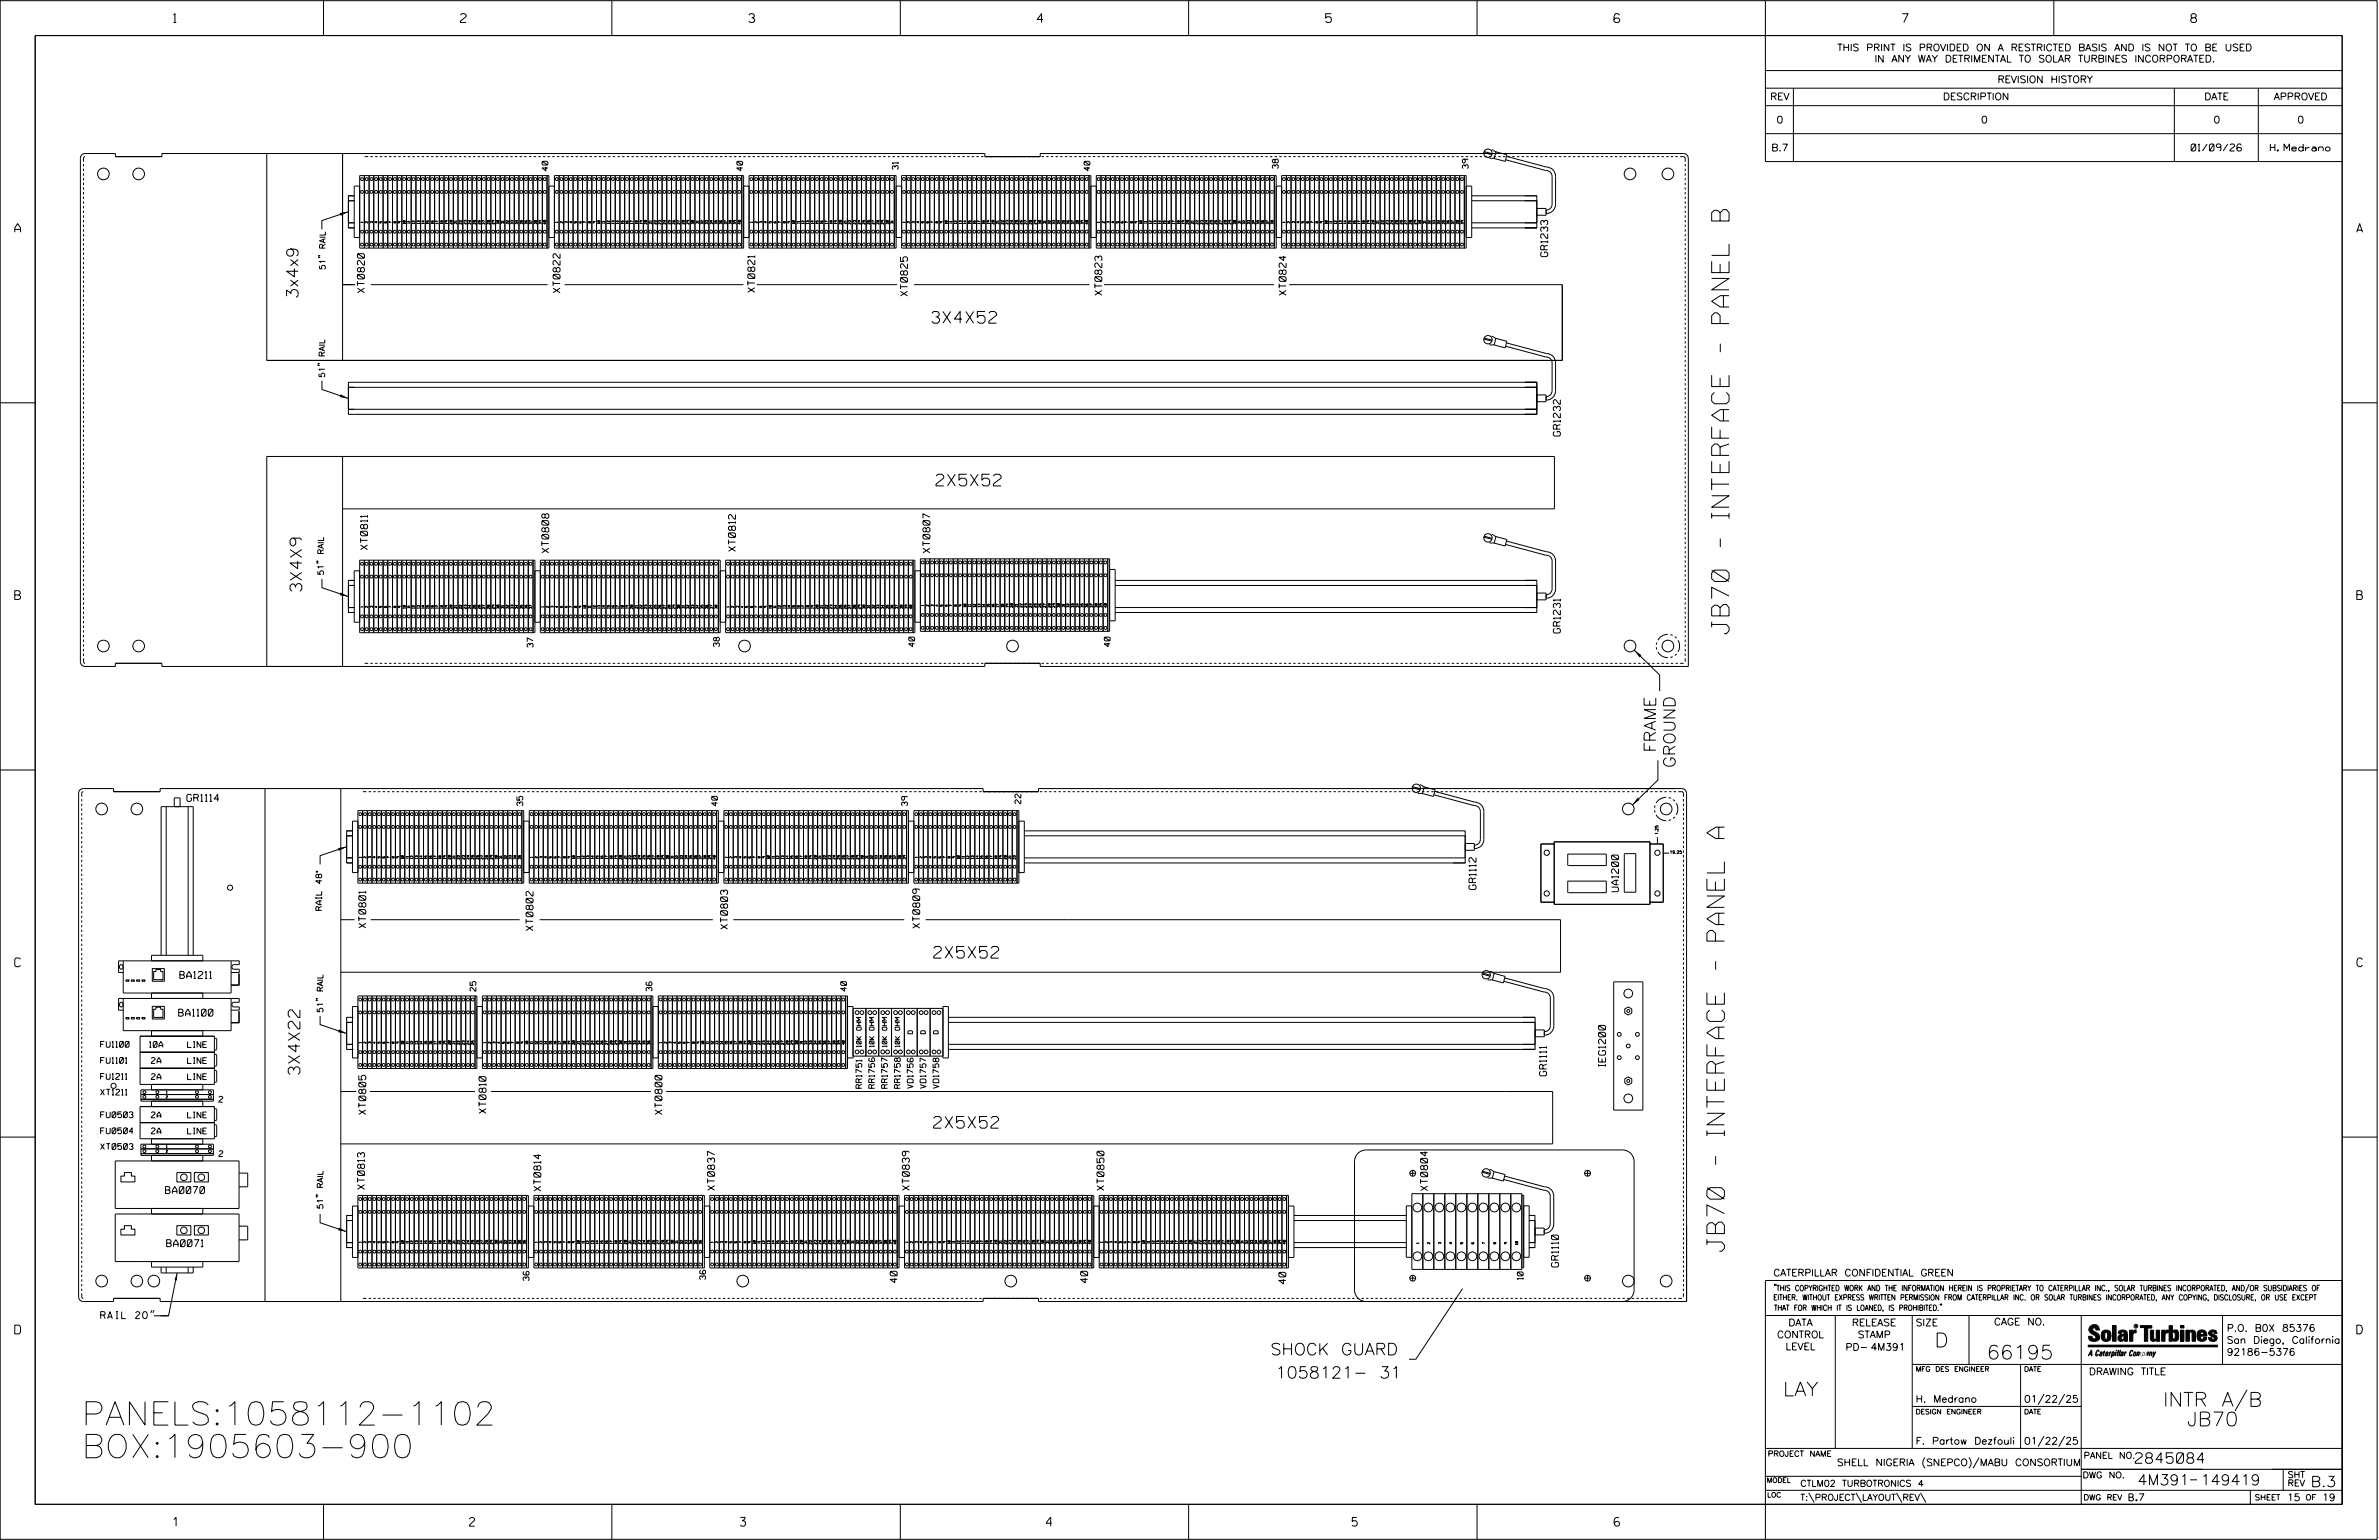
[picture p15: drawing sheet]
<svg xmlns="http://www.w3.org/2000/svg" width="864mm" height="559mm" viewBox="0 0 864 559" stroke-linecap="round" stroke-linejoin="round" font-family="sans-serif">
<defs><g id="words">
<g font-size="8.5">
<text x="29.7" y="517.1">PANELS:1058112-1102</text>
<text x="29.7" y="528.9">BOX:1905603-900</text>
</g>
<g font-size="6.3">
<text x="627.7" y="229.9" transform="rotate(-90 627.7 229.9)">JB70 - INTERFACE - PANEL B</text>
<text x="626" y="454" transform="rotate(-90 626 454)">JB70 - INTERFACE - PANEL A</text>
</g>
<g font-size="5.1">
<text x="702.3" y="488.8">D</text>
<text x="721.2" y="493.2">66195</text>
<text x="647.3" y="506.5">LAY</text>
<text x="785.2" y="510.3">INTR A/B</text>
<text x="793.9" y="517.4">JB70</text>
</g>
<g font-size="4.2">
<text x="108.2" y="108.5" transform="rotate(-90 108.2 108.5)">3x4x9</text>
<text x="338.3" y="117.3">3X4X52</text>
<text x="339.8" y="176.3">2X5X52</text>
<text x="109.5" y="214.6" transform="rotate(-90 109.5 214.6)">3X4X9</text>
<text x="601.1" y="273" transform="rotate(-90 601.1 273)">FRAME</text>
<text x="608.1" y="278.6" transform="rotate(-90 608.1 278.6)">GROUND</text>
<text x="339" y="347.7">2X5X52</text>
<text x="108.9" y="389.9" transform="rotate(-90 108.9 389.9)">3X4X22</text>
<text x="338.9" y="409.4">2X5X52</text>
<text x="461.2" y="491.7">SHOCK GUARD</text>
<text x="463" y="500.1">1058121- 31</text>
</g>
<g font-size="3.8">
<text x="775.1" y="531">2845084</text>
<text x="775.9" y="538.9">4M391</text>
<text x="798.8" y="538.9">149419</text>
<text x="838.8" y="539.5">B.3</text>
</g>
<g font-size="3.2">
<text x="63" y="8.2">1</text>
<text x="167.2" y="8.2">2</text>
<text x="271.8" y="8.2">3</text>
<text x="376.5" y="8.2">4</text>
<text x="481.2" y="8.2">5</text>
<text x="690.6" y="8.2">7</text>
<text x="795.3" y="8.2">8</text>
<text x="5.4" y="84.3">A</text>
<text x="855.5" y="84.3">A</text>
<text x="5.4" y="217.5">B</text>
<text x="855.6" y="217.5">B</text>
<text x="5.4" y="350.8">C</text>
<text x="855.6" y="350.8">C</text>
<text x="5.4" y="484">D</text>
<text x="855.6" y="484">D</text>
<text x="62.8" y="553.8">1</text>
<text x="170.4" y="553.8">2</text>
<text x="268.8" y="553.8">3</text>
<text x="379.8" y="553.8">4</text>
<text x="490.8" y="553.8">5</text>
<text x="585.9" y="553.8">6</text>
</g>
<g font-size="2.5">
<text x="666.9" y="18.5">THIS PRINT IS PROVIDED ON A RESTRICTED BASIS AND IS NOT TO BE USED</text>
<text x="680.5" y="22.6">IN ANY WAY DETRIMENTAL TO SOLAR TURBINES INCORPORATED.</text>
<text x="725.1" y="30">REVISION HISTORY</text>
<text x="642.6" y="36.3">REV</text>
<text x="705.3" y="36.3">DESCRIPTION</text>
<text x="800.2" y="36.3">DATE</text>
<text x="825.4" y="36.3">APPROVED</text>
<text x="644.9" y="44.7">0</text>
<text x="719.1" y="44.7">0</text>
<text x="803.5" y="44.7">0</text>
<text x="834" y="44.7">0</text>
<text x="643" y="54.8">B.7</text>
<text x="795.4" y="54.8">01/09/26</text>
<text x="824.2" y="54.8">H. Medrano</text>
<text x="561.8" y="93.1" transform="rotate(-90 561.8 93.1)">GR1233</text>
<text x="132.3" y="106.2" transform="rotate(-90 132.3 106.2)">XT0820</text>
<text x="203.3" y="106.2" transform="rotate(-90 203.3 106.2)">XT0822</text>
<text x="274" y="106" transform="rotate(-90 274 106)">XT0821</text>
<text x="329.4" y="107.4" transform="rotate(-90 329.4 107.4)">XT0825</text>
<text x="400" y="107.1" transform="rotate(-90 400 107.1)">XT0823</text>
<text x="466.9" y="107.1" transform="rotate(-90 466.9 107.1)">XT0824</text>
<text x="566.4" y="158.2" transform="rotate(-90 566.4 158.2)">GR1232</text>
<text x="133.4" y="199.4" transform="rotate(-90 133.4 199.4)">XT0811</text>
<text x="199.2" y="200.6" transform="rotate(-90 199.2 200.6)">XT0808</text>
<text x="267" y="200" transform="rotate(-90 267 200)">XT0812</text>
<text x="337.6" y="200.6" transform="rotate(-90 337.6 200.6)">XT0807</text>
<text x="566.4" y="229.7" transform="rotate(-90 566.4 229.7)">GR1231</text>
<text x="67.9" y="290.8">GR1114</text>
<text x="535.8" y="322.8" transform="rotate(-90 535.8 322.8)">GR1112</text>
<text x="587.5" y="323.6" transform="rotate(-90 587.5 323.6)">UA1200</text>
<text x="132.8" y="336.7" transform="rotate(-90 132.8 336.7)">XT0801</text>
<text x="193.5" y="337.6" transform="rotate(-90 193.5 337.6)">XT0802</text>
<text x="264.1" y="337.1" transform="rotate(-90 264.1 337.1)">XT0803</text>
<text x="333.9" y="336.8" transform="rotate(-90 333.9 336.8)">XT0809</text>
<text x="65.3" y="355">BA1211</text>
<text x="64.9" y="368.7">BA1100</text>
<text x="582.8" y="387" transform="rotate(-90 582.8 387)">IEG1200</text>
<text x="561.4" y="390.4" transform="rotate(-90 561.4 390.4)">GR1111</text>
<text x="132.8" y="404.4" transform="rotate(-90 132.8 404.4)">XT0805</text>
<text x="176.4" y="404" transform="rotate(-90 176.4 404)">XT0810</text>
<text x="240.3" y="404.4" transform="rotate(-90 240.3 404.4)">XT0800</text>
<text x="132.3" y="431.5" transform="rotate(-90 132.3 431.5)">XT0813</text>
<text x="259.4" y="431.9" transform="rotate(-90 259.4 431.9)">XT0837</text>
<text x="330.1" y="431.9" transform="rotate(-90 330.1 431.9)">XT0839</text>
<text x="400.8" y="431.9" transform="rotate(-90 400.8 431.9)">XT0850</text>
<text x="60.1" y="433.1">BA0070</text>
<text x="196.3" y="432.2" transform="rotate(-90 196.3 432.2)">XT0814</text>
<text x="518.2" y="432" transform="rotate(-90 518.2 432)">XT0804</text>
<text x="60.5" y="452.4">BA0071</text>
<text x="565.7" y="459.7" transform="rotate(-90 565.7 459.7)">GR1110</text>
<text x="325.7" y="465.5" transform="rotate(-90 325.7 465.5)">40</text>
<text x="394.8" y="465.5" transform="rotate(-90 394.8 465.5)">40</text>
<text x="466.8" y="465.8" transform="rotate(-90 466.8 465.8)">40</text>
<text x="643.8" y="463">CATERPILLAR CONFIDENTIAL GREEN</text>
<text x="36.6" y="478.5">RAIL 20&quot;</text>
<text x="645.1" y="485.5">CONTROL</text>
<text x="649.2" y="481.1">DATA</text>
<text x="672.3" y="481.1">RELEASE</text>
<text x="674.4" y="485.5">STAMP</text>
<text x="695.4" y="481.1">SIZE</text>
<text x="723.8" y="480.8">CAGE NO.</text>
<text x="808.4" y="483.1">P.O. B0X 85376</text>
<text x="648.2" y="489.8">LEVEL</text>
<text x="669.9" y="490">PD- 4M391</text>
<text x="808.4" y="487.5">San Diego, California</text>
<text x="808.4" y="491.8">92186-5376</text>
<text x="758.3" y="498.9">DRAWING TITLE</text>
<text x="695.4" y="508.9">H. Medrano</text>
<text x="734.8" y="508.9">01/22/25</text>
<text x="695.4" y="524.1">F. Partow Dezfouli</text>
<text x="734.8" y="524.1">01/22/25</text>
<text x="666.8" y="531.9">SHELL NIGERIA (SNEPCO)/MABU CONSORTIUM</text>
<text x="772.8" y="544.6">B.7</text>
<text x="830.2" y="544.6">15</text>
<text x="843" y="544.6">19</text>
</g>
<g font-size="2.3">
<text x="756.4" y="529.2">PANEL NO.</text>
<text x="653.5" y="539.4">CTLM02 TURBOTRONICS 4</text>
<text x="756" y="536.3">DWG NO.</text>
<text x="830.4" y="539.3">REV</text>
<text x="830.4" y="536.2">SHT</text>
<text x="653.5" y="544.5">T:\PROJECT\LAYOUT\REV\</text>
</g>
<g font-size="2.1">
<text x="198.9" y="62" transform="rotate(-90 198.9 62)">40</text>
<text x="269.6" y="62" transform="rotate(-90 269.6 62)">40</text>
<text x="326" y="61.5" transform="rotate(-90 326 61.5)">31</text>
<text x="395.6" y="62" transform="rotate(-90 395.6 62)">40</text>
<text x="464" y="61.2" transform="rotate(-90 464 61.2)">38</text>
<text x="533" y="61.2" transform="rotate(-90 533 61.2)">39</text>
<text x="118.1" y="98" transform="rotate(-90 118.1 98)">51&quot; RAIL</text>
<text x="117.9" y="137.1" transform="rotate(-90 117.9 137.1)">51&quot; RAIL</text>
<text x="117.5" y="208.8" transform="rotate(-90 117.5 208.8)">51&quot; RAIL</text>
<text x="193.5" y="234.9" transform="rotate(-90 193.5 234.9)">37</text>
<text x="261.1" y="234.6" transform="rotate(-90 261.1 234.6)">38</text>
<text x="332" y="234.7" transform="rotate(-90 332 234.7)">40</text>
<text x="403" y="234.6" transform="rotate(-90 403 234.6)">40</text>
<text x="189.8" y="292.4" transform="rotate(-90 189.8 292.4)">35</text>
<text x="260.4" y="292.4" transform="rotate(-90 260.4 292.4)">40</text>
<text x="329.4" y="292.4" transform="rotate(-90 329.4 292.4)">39</text>
<text x="370.6" y="291.6" transform="rotate(-90 370.6 291.6)">22</text>
<text x="116.8" y="330.3" transform="rotate(-90 116.8 330.3)">RAIL 48&quot;</text>
<text x="172.8" y="359.7" transform="rotate(-90 172.8 359.7)">25</text>
<text x="236.6" y="359.6" transform="rotate(-90 236.6 359.6)">36</text>
<text x="307.3" y="359.7" transform="rotate(-90 307.3 359.7)">40</text>
<text x="117.3" y="367.5" transform="rotate(-90 117.3 367.5)">51&quot; RAIL</text>
<text x="36.5" y="380">FU1100</text>
<text x="54.3" y="380">10A</text>
<text x="68.1" y="380.1">LINE</text>
<text x="36.5" y="385.8">FU1101</text>
<text x="54.9" y="385.9">2A</text>
<text x="68.1" y="385.9">LINE</text>
<text x="36.5" y="391.7">FU1211</text>
<text x="54.9" y="391.7">2A</text>
<text x="68.1" y="391.7">LINE</text>
<text x="312.8" y="394.9" transform="rotate(-90 312.8 394.9)">RR1751</text>
<text x="317.5" y="394.9" transform="rotate(-90 317.5 394.9)">RR1756</text>
<text x="322.2" y="394.9" transform="rotate(-90 322.2 394.9)">RR1757</text>
<text x="326.8" y="394.9" transform="rotate(-90 326.8 394.9)">RR1758</text>
<text x="331.5" y="394.9" transform="rotate(-90 331.5 394.9)">VD1756</text>
<text x="336.1" y="394.9" transform="rotate(-90 336.1 394.9)">VD1757</text>
<text x="340.8" y="394.9" transform="rotate(-90 340.8 394.9)">VD1758</text>
<text x="36.5" y="397.4">XT1211</text>
<text x="79.5" y="399.9">2</text>
<text x="36.5" y="405.6">FU0503</text>
<text x="54.9" y="405.6">2A</text>
<text x="68.1" y="405.6">LINE</text>
<text x="36.5" y="411.4">FU0504</text>
<text x="54.9" y="411.4">2A</text>
<text x="68.1" y="411.4">LINE</text>
<text x="36.5" y="417.1">XT0503</text>
<text x="79.5" y="419.6">2</text>
<text x="117.3" y="438.8" transform="rotate(-90 117.3 438.8)">51&quot; RAIL</text>
<text x="192" y="464.7" transform="rotate(-90 192 464.7)">36</text>
<text x="256.1" y="464.3" transform="rotate(-90 256.1 464.3)">36</text>
<text x="552.9" y="464.3" transform="rotate(-90 552.9 464.3)">10</text>
</g>
<g font-size="2">
<text x="643.8" y="468.4">&quot;THIS COPYRIGHTED WORK AND THE INFORMATION HEREIN IS PROPRIETARY TO CATERPILLAR INC., SOLAR TURBINES INCORPORATED, AND/OR SUBSIDIARIES OF</text>
<text x="643.8" y="471.8">EITHER. WITHOUT EXPRESS WRITTEN PERMISSION FROM CATERPILLAR INC. OR SOLAR TURBINES INCORPORATED, ANY COPYING, DISCLOSURE, OR USE EXCEPT</text>
<text x="644" y="475.6">THAT FOR WHICH IT IS LOANED, IS PROHIBITED.&quot;</text>
<text x="641.7" y="528.5">PROJECT NAME</text>
<text x="756.3" y="544.3">DWG REV</text>
<text x="818.5" y="544.3">SHEET</text>
<text x="836.9" y="544.3">OF</text>
</g>
<g font-size="1.8">
<text x="695.4" y="497.6">MFG DES ENGINEER</text>
<text x="734.8" y="497.6">DATE</text>
<text x="695.4" y="513.1">DESIGN ENGINEER</text>
<text x="734.8" y="513.1">DATE</text>
<text x="641.3" y="538">MODEL</text>
<text x="641.5" y="543.3">LOC</text>
</g>
<g font-size="1.7">
<text x="331.3" y="375.1" transform="rotate(-90 331.3 375.1)">D</text>
<text x="335.9" y="375.1" transform="rotate(-90 335.9 375.1)">D</text>
<text x="340.6" y="375.1" transform="rotate(-90 340.6 375.1)">D</text>
<text x="312.6" y="379.9" transform="rotate(-90 312.6 379.9)">10K OHM</text>
<text x="317.3" y="379.9" transform="rotate(-90 317.3 379.9)">10K OHM</text>
<text x="321.9" y="379.9" transform="rotate(-90 321.9 379.9)">10K OHM</text>
<text x="326.6" y="379.9" transform="rotate(-90 326.6 379.9)">10K OHM</text>
</g>
<g font-size="1.1">
<text x="601.9" y="303" transform="rotate(-90 601.9 303)">1.25</text>
<text x="606.1" y="309.7">19.25</text>
</g>
<text font-size=".9" x="775.1" y="481.7">R</text>
<g font-size=".8">
<text x="131.8" y="80.8" transform="rotate(-90 131.8 80.8)">1</text>
<text x="133.5" y="80.9" transform="rotate(-90 133.5 80.9)">2</text>
<text x="135.2" y="80.9" transform="rotate(-90 135.2 80.9)">3</text>
<text x="136.9" y="80.9" transform="rotate(-90 136.9 80.9)">4</text>
<text x="138.6" y="80.9" transform="rotate(-90 138.6 80.9)">5</text>
<text x="143.7" y="80.9" transform="rotate(-90 143.7 80.9)">8</text>
<text x="145.4" y="80.9" transform="rotate(-90 145.4 80.9)">9</text>
<text x="147.1" y="81.2" transform="rotate(-90 147.1 81.2)">10</text>
<text x="148.8" y="81" transform="rotate(-90 148.8 81)">11</text>
<text x="150.5" y="81.2" transform="rotate(-90 150.5 81.2)">12</text>
<text x="152.2" y="81.2" transform="rotate(-90 152.2 81.2)">13</text>
<text x="153.9" y="81.2" transform="rotate(-90 153.9 81.2)">14</text>
<text x="155.6" y="81.2" transform="rotate(-90 155.6 81.2)">15</text>
<text x="157.3" y="81.2" transform="rotate(-90 157.3 81.2)">16</text>
<text x="159" y="81.2" transform="rotate(-90 159 81.2)">17</text>
<text x="160.7" y="81.2" transform="rotate(-90 160.7 81.2)">18</text>
<text x="162.4" y="81.2" transform="rotate(-90 162.4 81.2)">19</text>
<text x="164.1" y="81.3" transform="rotate(-90 164.1 81.3)">20</text>
<text x="165.8" y="81.2" transform="rotate(-90 165.8 81.2)">21</text>
<text x="167.5" y="81.3" transform="rotate(-90 167.5 81.3)">22</text>
<text x="169.2" y="81.3" transform="rotate(-90 169.2 81.3)">23</text>
<text x="170.9" y="81.3" transform="rotate(-90 170.9 81.3)">24</text>
<text x="172.6" y="81.3" transform="rotate(-90 172.6 81.3)">25</text>
<text x="174.3" y="81.3" transform="rotate(-90 174.3 81.3)">26</text>
<text x="176" y="81.3" transform="rotate(-90 176 81.3)">27</text>
<text x="177.7" y="81.3" transform="rotate(-90 177.7 81.3)">28</text>
<text x="179.4" y="81.3" transform="rotate(-90 179.4 81.3)">29</text>
<text x="181.1" y="81.3" transform="rotate(-90 181.1 81.3)">30</text>
<text x="182.8" y="81.2" transform="rotate(-90 182.8 81.2)">31</text>
<text x="184.6" y="81.3" transform="rotate(-90 184.6 81.3)">32</text>
<text x="186.3" y="81.3" transform="rotate(-90 186.3 81.3)">33</text>
<text x="188" y="81.3" transform="rotate(-90 188 81.3)">34</text>
<text x="189.7" y="81.3" transform="rotate(-90 189.7 81.3)">35</text>
<text x="191.4" y="81.3" transform="rotate(-90 191.4 81.3)">36</text>
<text x="193.1" y="81.3" transform="rotate(-90 193.1 81.3)">37</text>
<text x="194.8" y="81.3" transform="rotate(-90 194.8 81.3)">38</text>
<text x="196.5" y="81.3" transform="rotate(-90 196.5 81.3)">39</text>
<text x="198.2" y="81.3" transform="rotate(-90 198.2 81.3)">40</text>
<text x="202.5" y="80.8" transform="rotate(-90 202.5 80.8)">1</text>
<text x="204.2" y="80.9" transform="rotate(-90 204.2 80.9)">2</text>
<text x="205.9" y="80.9" transform="rotate(-90 205.9 80.9)">3</text>
<text x="207.6" y="80.9" transform="rotate(-90 207.6 80.9)">4</text>
<text x="209.3" y="80.9" transform="rotate(-90 209.3 80.9)">5</text>
<text x="211" y="80.9" transform="rotate(-90 211 80.9)">6</text>
<text x="212.7" y="80.9" transform="rotate(-90 212.7 80.9)">7</text>
<text x="214.4" y="80.9" transform="rotate(-90 214.4 80.9)">8</text>
<text x="216.1" y="80.9" transform="rotate(-90 216.1 80.9)">9</text>
<text x="217.8" y="81.2" transform="rotate(-90 217.8 81.2)">10</text>
<text x="219.5" y="81" transform="rotate(-90 219.5 81)">11</text>
<text x="221.2" y="81.2" transform="rotate(-90 221.2 81.2)">12</text>
<text x="222.9" y="81.2" transform="rotate(-90 222.9 81.2)">13</text>
<text x="224.6" y="81.2" transform="rotate(-90 224.6 81.2)">14</text>
<text x="226.3" y="81.2" transform="rotate(-90 226.3 81.2)">15</text>
<text x="228" y="81.2" transform="rotate(-90 228 81.2)">16</text>
<text x="229.7" y="81.2" transform="rotate(-90 229.7 81.2)">17</text>
<text x="231.4" y="81.2" transform="rotate(-90 231.4 81.2)">18</text>
<text x="233.1" y="81.2" transform="rotate(-90 233.1 81.2)">19</text>
<text x="234.8" y="81.3" transform="rotate(-90 234.8 81.3)">20</text>
<text x="236.5" y="81.2" transform="rotate(-90 236.5 81.2)">21</text>
<text x="238.2" y="81.3" transform="rotate(-90 238.2 81.3)">22</text>
<text x="239.9" y="81.3" transform="rotate(-90 239.9 81.3)">23</text>
<text x="241.6" y="81.3" transform="rotate(-90 241.6 81.3)">24</text>
<text x="243.3" y="81.3" transform="rotate(-90 243.3 81.3)">25</text>
<text x="245" y="81.3" transform="rotate(-90 245 81.3)">26</text>
<text x="246.7" y="81.3" transform="rotate(-90 246.7 81.3)">27</text>
<text x="248.4" y="81.3" transform="rotate(-90 248.4 81.3)">28</text>
<text x="250.1" y="81.3" transform="rotate(-90 250.1 81.3)">29</text>
<text x="251.8" y="81.3" transform="rotate(-90 251.8 81.3)">30</text>
<text x="253.5" y="81.2" transform="rotate(-90 253.5 81.2)">31</text>
<text x="255.2" y="81.3" transform="rotate(-90 255.2 81.3)">32</text>
<text x="256.9" y="81.3" transform="rotate(-90 256.9 81.3)">33</text>
<text x="258.6" y="81.3" transform="rotate(-90 258.6 81.3)">34</text>
<text x="260.3" y="81.3" transform="rotate(-90 260.3 81.3)">35</text>
<text x="262" y="81.3" transform="rotate(-90 262 81.3)">36</text>
<text x="263.7" y="81.3" transform="rotate(-90 263.7 81.3)">37</text>
<text x="265.4" y="81.3" transform="rotate(-90 265.4 81.3)">38</text>
<text x="267.1" y="81.3" transform="rotate(-90 267.1 81.3)">39</text>
<text x="268.8" y="81.3" transform="rotate(-90 268.8 81.3)">40</text>
<text x="273.2" y="80.8" transform="rotate(-90 273.2 80.8)">1</text>
<text x="274.9" y="80.9" transform="rotate(-90 274.9 80.9)">2</text>
<text x="276.6" y="80.9" transform="rotate(-90 276.6 80.9)">3</text>
<text x="278.3" y="80.9" transform="rotate(-90 278.3 80.9)">4</text>
<text x="280" y="80.9" transform="rotate(-90 280 80.9)">5</text>
<text x="285.1" y="80.9" transform="rotate(-90 285.1 80.9)">8</text>
<text x="286.8" y="80.9" transform="rotate(-90 286.8 80.9)">9</text>
<text x="288.5" y="81.2" transform="rotate(-90 288.5 81.2)">10</text>
<text x="290.2" y="81" transform="rotate(-90 290.2 81)">11</text>
<text x="291.9" y="81.2" transform="rotate(-90 291.9 81.2)">12</text>
<text x="293.6" y="81.2" transform="rotate(-90 293.6 81.2)">13</text>
<text x="295.3" y="81.2" transform="rotate(-90 295.3 81.2)">14</text>
<text x="297" y="81.2" transform="rotate(-90 297 81.2)">15</text>
<text x="298.7" y="81.2" transform="rotate(-90 298.7 81.2)">16</text>
<text x="300.4" y="81.2" transform="rotate(-90 300.4 81.2)">17</text>
<text x="302.1" y="81.2" transform="rotate(-90 302.1 81.2)">18</text>
<text x="303.8" y="81.2" transform="rotate(-90 303.8 81.2)">19</text>
<text x="305.5" y="81.3" transform="rotate(-90 305.5 81.3)">20</text>
<text x="307.2" y="81.2" transform="rotate(-90 307.2 81.2)">21</text>
<text x="308.9" y="81.3" transform="rotate(-90 308.9 81.3)">22</text>
<text x="310.6" y="81.3" transform="rotate(-90 310.6 81.3)">23</text>
<text x="312.3" y="81.3" transform="rotate(-90 312.3 81.3)">24</text>
<text x="314" y="81.3" transform="rotate(-90 314 81.3)">25</text>
<text x="315.7" y="81.3" transform="rotate(-90 315.7 81.3)">26</text>
<text x="317.4" y="81.3" transform="rotate(-90 317.4 81.3)">27</text>
<text x="319.1" y="81.3" transform="rotate(-90 319.1 81.3)">28</text>
<text x="320.8" y="81.3" transform="rotate(-90 320.8 81.3)">29</text>
<text x="322.5" y="81.3" transform="rotate(-90 322.5 81.3)">30</text>
<text x="324.2" y="81.2" transform="rotate(-90 324.2 81.2)">31</text>
<text x="328.6" y="80.8" transform="rotate(-90 328.6 80.8)">1</text>
<text x="330.3" y="80.9" transform="rotate(-90 330.3 80.9)">2</text>
<text x="332" y="80.9" transform="rotate(-90 332 80.9)">3</text>
<text x="333.7" y="80.9" transform="rotate(-90 333.7 80.9)">4</text>
<text x="335.4" y="80.9" transform="rotate(-90 335.4 80.9)">5</text>
<text x="337.1" y="80.9" transform="rotate(-90 337.1 80.9)">6</text>
<text x="338.8" y="80.9" transform="rotate(-90 338.8 80.9)">7</text>
<text x="340.5" y="80.9" transform="rotate(-90 340.5 80.9)">8</text>
<text x="343.9" y="81.2" transform="rotate(-90 343.9 81.2)">10</text>
<text x="345.6" y="81" transform="rotate(-90 345.6 81)">11</text>
<text x="347.3" y="81.2" transform="rotate(-90 347.3 81.2)">12</text>
<text x="349" y="81.2" transform="rotate(-90 349 81.2)">13</text>
<text x="350.7" y="81.2" transform="rotate(-90 350.7 81.2)">14</text>
<text x="352.4" y="81.2" transform="rotate(-90 352.4 81.2)">15</text>
<text x="354.1" y="81.2" transform="rotate(-90 354.1 81.2)">16</text>
<text x="355.8" y="81.2" transform="rotate(-90 355.8 81.2)">17</text>
<text x="357.5" y="81.2" transform="rotate(-90 357.5 81.2)">18</text>
<text x="359.2" y="81.2" transform="rotate(-90 359.2 81.2)">19</text>
<text x="360.9" y="81.3" transform="rotate(-90 360.9 81.3)">20</text>
<text x="362.6" y="81.2" transform="rotate(-90 362.6 81.2)">21</text>
<text x="364.3" y="81.3" transform="rotate(-90 364.3 81.3)">22</text>
<text x="366" y="81.3" transform="rotate(-90 366 81.3)">23</text>
<text x="367.7" y="81.3" transform="rotate(-90 367.7 81.3)">24</text>
<text x="369.4" y="81.3" transform="rotate(-90 369.4 81.3)">25</text>
<text x="371.1" y="81.3" transform="rotate(-90 371.1 81.3)">26</text>
<text x="372.8" y="81.3" transform="rotate(-90 372.8 81.3)">27</text>
<text x="374.5" y="81.3" transform="rotate(-90 374.5 81.3)">28</text>
<text x="376.2" y="81.3" transform="rotate(-90 376.2 81.3)">29</text>
<text x="377.9" y="81.3" transform="rotate(-90 377.9 81.3)">30</text>
<text x="379.6" y="81.2" transform="rotate(-90 379.6 81.2)">31</text>
<text x="381.3" y="81.3" transform="rotate(-90 381.3 81.3)">32</text>
<text x="383" y="81.3" transform="rotate(-90 383 81.3)">33</text>
<text x="384.7" y="81.3" transform="rotate(-90 384.7 81.3)">34</text>
<text x="386.4" y="81.3" transform="rotate(-90 386.4 81.3)">35</text>
<text x="388.1" y="81.3" transform="rotate(-90 388.1 81.3)">36</text>
<text x="389.8" y="81.3" transform="rotate(-90 389.8 81.3)">37</text>
<text x="391.5" y="81.3" transform="rotate(-90 391.5 81.3)">38</text>
<text x="393.2" y="81.3" transform="rotate(-90 393.2 81.3)">39</text>
<text x="394.9" y="81.3" transform="rotate(-90 394.9 81.3)">40</text>
<text x="399.2" y="80.8" transform="rotate(-90 399.2 80.8)">1</text>
<text x="400.9" y="80.9" transform="rotate(-90 400.9 80.9)">2</text>
<text x="402.6" y="80.9" transform="rotate(-90 402.6 80.9)">3</text>
<text x="404.3" y="80.9" transform="rotate(-90 404.3 80.9)">4</text>
<text x="406" y="80.9" transform="rotate(-90 406 80.9)">5</text>
<text x="411.2" y="80.9" transform="rotate(-90 411.2 80.9)">8</text>
<text x="412.9" y="80.9" transform="rotate(-90 412.9 80.9)">9</text>
<text x="414.6" y="81.2" transform="rotate(-90 414.6 81.2)">10</text>
<text x="416.3" y="81" transform="rotate(-90 416.3 81)">11</text>
<text x="418" y="81.2" transform="rotate(-90 418 81.2)">12</text>
<text x="419.7" y="81.2" transform="rotate(-90 419.7 81.2)">13</text>
<text x="421.4" y="81.2" transform="rotate(-90 421.4 81.2)">14</text>
<text x="423.1" y="81.2" transform="rotate(-90 423.1 81.2)">15</text>
<text x="424.8" y="81.2" transform="rotate(-90 424.8 81.2)">16</text>
<text x="426.5" y="81.2" transform="rotate(-90 426.5 81.2)">17</text>
<text x="428.2" y="81.2" transform="rotate(-90 428.2 81.2)">18</text>
<text x="429.9" y="81.2" transform="rotate(-90 429.9 81.2)">19</text>
<text x="431.6" y="81.3" transform="rotate(-90 431.6 81.3)">20</text>
<text x="433.3" y="81.2" transform="rotate(-90 433.3 81.2)">21</text>
<text x="435" y="81.3" transform="rotate(-90 435 81.3)">22</text>
<text x="436.7" y="81.3" transform="rotate(-90 436.7 81.3)">23</text>
<text x="438.4" y="81.3" transform="rotate(-90 438.4 81.3)">24</text>
<text x="440.1" y="81.3" transform="rotate(-90 440.1 81.3)">25</text>
<text x="441.8" y="81.3" transform="rotate(-90 441.8 81.3)">26</text>
<text x="443.5" y="81.3" transform="rotate(-90 443.5 81.3)">27</text>
<text x="445.2" y="81.3" transform="rotate(-90 445.2 81.3)">28</text>
<text x="446.9" y="81.3" transform="rotate(-90 446.9 81.3)">29</text>
<text x="448.6" y="81.3" transform="rotate(-90 448.6 81.3)">30</text>
<text x="450.3" y="81.2" transform="rotate(-90 450.3 81.2)">31</text>
<text x="452" y="81.3" transform="rotate(-90 452 81.3)">32</text>
<text x="453.7" y="81.3" transform="rotate(-90 453.7 81.3)">33</text>
<text x="455.4" y="81.3" transform="rotate(-90 455.4 81.3)">34</text>
<text x="457.1" y="81.3" transform="rotate(-90 457.1 81.3)">35</text>
<text x="458.8" y="81.3" transform="rotate(-90 458.8 81.3)">36</text>
<text x="460.5" y="81.3" transform="rotate(-90 460.5 81.3)">37</text>
<text x="462.2" y="81.3" transform="rotate(-90 462.2 81.3)">38</text>
<text x="466.5" y="80.8" transform="rotate(-90 466.5 80.8)">1</text>
<text x="468.2" y="80.9" transform="rotate(-90 468.2 80.9)">2</text>
<text x="469.9" y="80.9" transform="rotate(-90 469.9 80.9)">3</text>
<text x="471.6" y="80.9" transform="rotate(-90 471.6 80.9)">4</text>
<text x="473.3" y="80.9" transform="rotate(-90 473.3 80.9)">5</text>
<text x="476.7" y="80.9" transform="rotate(-90 476.7 80.9)">7</text>
<text x="478.4" y="80.9" transform="rotate(-90 478.4 80.9)">8</text>
<text x="480.1" y="80.9" transform="rotate(-90 480.1 80.9)">9</text>
<text x="481.8" y="81.2" transform="rotate(-90 481.8 81.2)">10</text>
<text x="483.5" y="81" transform="rotate(-90 483.5 81)">11</text>
<text x="485.2" y="81.2" transform="rotate(-90 485.2 81.2)">12</text>
<text x="486.9" y="81.2" transform="rotate(-90 486.9 81.2)">13</text>
<text x="488.6" y="81.2" transform="rotate(-90 488.6 81.2)">14</text>
<text x="490.3" y="81.2" transform="rotate(-90 490.3 81.2)">15</text>
<text x="492" y="81.2" transform="rotate(-90 492 81.2)">16</text>
<text x="493.7" y="81.2" transform="rotate(-90 493.7 81.2)">17</text>
<text x="495.4" y="81.2" transform="rotate(-90 495.4 81.2)">18</text>
<text x="497.1" y="81.2" transform="rotate(-90 497.1 81.2)">19</text>
<text x="498.8" y="81.3" transform="rotate(-90 498.8 81.3)">20</text>
<text x="500.5" y="81.2" transform="rotate(-90 500.5 81.2)">21</text>
<text x="502.2" y="81.3" transform="rotate(-90 502.2 81.3)">22</text>
<text x="503.9" y="81.3" transform="rotate(-90 503.9 81.3)">23</text>
<text x="505.6" y="81.3" transform="rotate(-90 505.6 81.3)">24</text>
<text x="507.3" y="81.3" transform="rotate(-90 507.3 81.3)">25</text>
<text x="509" y="81.3" transform="rotate(-90 509 81.3)">26</text>
<text x="510.7" y="81.3" transform="rotate(-90 510.7 81.3)">27</text>
<text x="512.4" y="81.3" transform="rotate(-90 512.4 81.3)">28</text>
<text x="514.1" y="81.3" transform="rotate(-90 514.1 81.3)">29</text>
<text x="515.8" y="81.3" transform="rotate(-90 515.8 81.3)">30</text>
<text x="517.5" y="81.2" transform="rotate(-90 517.5 81.2)">31</text>
<text x="519.2" y="81.3" transform="rotate(-90 519.2 81.3)">32</text>
<text x="520.9" y="81.3" transform="rotate(-90 520.9 81.3)">33</text>
<text x="522.6" y="81.3" transform="rotate(-90 522.6 81.3)">34</text>
<text x="524.3" y="81.3" transform="rotate(-90 524.3 81.3)">35</text>
<text x="526" y="81.3" transform="rotate(-90 526 81.3)">36</text>
<text x="527.7" y="81.3" transform="rotate(-90 527.7 81.3)">37</text>
<text x="529.4" y="81.3" transform="rotate(-90 529.4 81.3)">38</text>
<text x="531.1" y="81.3" transform="rotate(-90 531.1 81.3)">39</text>
<text x="131.8" y="220.4" transform="rotate(-90 131.8 220.4)">1</text>
<text x="133.5" y="220.5" transform="rotate(-90 133.5 220.5)">2</text>
<text x="135.2" y="220.5" transform="rotate(-90 135.2 220.5)">3</text>
<text x="136.9" y="220.5" transform="rotate(-90 136.9 220.5)">4</text>
<text x="138.6" y="220.5" transform="rotate(-90 138.6 220.5)">5</text>
<text x="143.7" y="220.5" transform="rotate(-90 143.7 220.5)">8</text>
<text x="145.4" y="220.5" transform="rotate(-90 145.4 220.5)">9</text>
<text x="147.1" y="220.8" transform="rotate(-90 147.1 220.8)">10</text>
<text x="148.8" y="220.6" transform="rotate(-90 148.8 220.6)">11</text>
<text x="150.5" y="220.8" transform="rotate(-90 150.5 220.8)">12</text>
<text x="152.2" y="220.8" transform="rotate(-90 152.2 220.8)">13</text>
<text x="153.9" y="220.8" transform="rotate(-90 153.9 220.8)">14</text>
<text x="155.6" y="220.8" transform="rotate(-90 155.6 220.8)">15</text>
<text x="157.3" y="220.8" transform="rotate(-90 157.3 220.8)">16</text>
<text x="159" y="220.8" transform="rotate(-90 159 220.8)">17</text>
<text x="160.7" y="220.8" transform="rotate(-90 160.7 220.8)">18</text>
<text x="162.4" y="220.8" transform="rotate(-90 162.4 220.8)">19</text>
<text x="164.1" y="220.9" transform="rotate(-90 164.1 220.9)">20</text>
<text x="165.8" y="220.8" transform="rotate(-90 165.8 220.8)">21</text>
<text x="167.5" y="220.9" transform="rotate(-90 167.5 220.9)">22</text>
<text x="169.2" y="220.9" transform="rotate(-90 169.2 220.9)">23</text>
<text x="170.9" y="220.9" transform="rotate(-90 170.9 220.9)">24</text>
<text x="172.6" y="220.9" transform="rotate(-90 172.6 220.9)">25</text>
<text x="174.3" y="220.9" transform="rotate(-90 174.3 220.9)">26</text>
<text x="176" y="220.9" transform="rotate(-90 176 220.9)">27</text>
<text x="177.7" y="220.9" transform="rotate(-90 177.7 220.9)">28</text>
<text x="179.4" y="220.9" transform="rotate(-90 179.4 220.9)">29</text>
<text x="181.1" y="220.9" transform="rotate(-90 181.1 220.9)">30</text>
<text x="182.8" y="220.8" transform="rotate(-90 182.8 220.8)">31</text>
<text x="184.6" y="220.9" transform="rotate(-90 184.6 220.9)">32</text>
<text x="186.3" y="220.9" transform="rotate(-90 186.3 220.9)">33</text>
<text x="188" y="220.9" transform="rotate(-90 188 220.9)">34</text>
<text x="189.7" y="220.9" transform="rotate(-90 189.7 220.9)">35</text>
<text x="191.4" y="220.9" transform="rotate(-90 191.4 220.9)">36</text>
<text x="193.1" y="220.9" transform="rotate(-90 193.1 220.9)">37</text>
<text x="197.4" y="220.4" transform="rotate(-90 197.4 220.4)">1</text>
<text x="199.1" y="220.5" transform="rotate(-90 199.1 220.5)">2</text>
<text x="200.8" y="220.5" transform="rotate(-90 200.8 220.5)">3</text>
<text x="202.5" y="220.5" transform="rotate(-90 202.5 220.5)">4</text>
<text x="204.2" y="220.5" transform="rotate(-90 204.2 220.5)">5</text>
<text x="205.9" y="220.5" transform="rotate(-90 205.9 220.5)">6</text>
<text x="207.6" y="220.5" transform="rotate(-90 207.6 220.5)">7</text>
<text x="209.3" y="220.5" transform="rotate(-90 209.3 220.5)">8</text>
<text x="211" y="220.5" transform="rotate(-90 211 220.5)">9</text>
<text x="212.7" y="220.8" transform="rotate(-90 212.7 220.8)">10</text>
<text x="214.4" y="220.6" transform="rotate(-90 214.4 220.6)">11</text>
<text x="216.1" y="220.8" transform="rotate(-90 216.1 220.8)">12</text>
<text x="217.8" y="220.8" transform="rotate(-90 217.8 220.8)">13</text>
<text x="219.5" y="220.8" transform="rotate(-90 219.5 220.8)">14</text>
<text x="221.2" y="220.8" transform="rotate(-90 221.2 220.8)">15</text>
<text x="222.9" y="220.8" transform="rotate(-90 222.9 220.8)">16</text>
<text x="224.6" y="220.8" transform="rotate(-90 224.6 220.8)">17</text>
<text x="226.3" y="220.8" transform="rotate(-90 226.3 220.8)">18</text>
<text x="228" y="220.8" transform="rotate(-90 228 220.8)">19</text>
<text x="229.7" y="220.9" transform="rotate(-90 229.7 220.9)">20</text>
<text x="231.4" y="220.8" transform="rotate(-90 231.4 220.8)">21</text>
<text x="233.1" y="220.9" transform="rotate(-90 233.1 220.9)">22</text>
<text x="234.8" y="220.9" transform="rotate(-90 234.8 220.9)">23</text>
<text x="236.5" y="220.9" transform="rotate(-90 236.5 220.9)">24</text>
<text x="238.2" y="220.9" transform="rotate(-90 238.2 220.9)">25</text>
<text x="239.9" y="220.9" transform="rotate(-90 239.9 220.9)">26</text>
<text x="241.6" y="220.9" transform="rotate(-90 241.6 220.9)">27</text>
<text x="243.3" y="220.9" transform="rotate(-90 243.3 220.9)">28</text>
<text x="245" y="220.9" transform="rotate(-90 245 220.9)">29</text>
<text x="246.7" y="220.9" transform="rotate(-90 246.7 220.9)">30</text>
<text x="248.4" y="220.8" transform="rotate(-90 248.4 220.8)">31</text>
<text x="250.1" y="220.9" transform="rotate(-90 250.1 220.9)">32</text>
<text x="251.8" y="220.9" transform="rotate(-90 251.8 220.9)">33</text>
<text x="253.5" y="220.9" transform="rotate(-90 253.5 220.9)">34</text>
<text x="255.2" y="220.9" transform="rotate(-90 255.2 220.9)">35</text>
<text x="256.9" y="220.9" transform="rotate(-90 256.9 220.9)">36</text>
<text x="258.6" y="220.9" transform="rotate(-90 258.6 220.9)">37</text>
<text x="260.3" y="220.9" transform="rotate(-90 260.3 220.9)">38</text>
<text x="264.7" y="220.4" transform="rotate(-90 264.7 220.4)">1</text>
<text x="266.4" y="220.5" transform="rotate(-90 266.4 220.5)">2</text>
<text x="268.1" y="220.5" transform="rotate(-90 268.1 220.5)">3</text>
<text x="269.8" y="220.5" transform="rotate(-90 269.8 220.5)">4</text>
<text x="271.5" y="220.5" transform="rotate(-90 271.5 220.5)">5</text>
<text x="276.6" y="220.5" transform="rotate(-90 276.6 220.5)">8</text>
<text x="278.3" y="220.5" transform="rotate(-90 278.3 220.5)">9</text>
<text x="280" y="220.8" transform="rotate(-90 280 220.8)">10</text>
<text x="281.7" y="220.6" transform="rotate(-90 281.7 220.6)">11</text>
<text x="283.4" y="220.8" transform="rotate(-90 283.4 220.8)">12</text>
<text x="285.1" y="220.8" transform="rotate(-90 285.1 220.8)">13</text>
<text x="286.8" y="220.8" transform="rotate(-90 286.8 220.8)">14</text>
<text x="288.5" y="220.8" transform="rotate(-90 288.5 220.8)">15</text>
<text x="290.2" y="220.8" transform="rotate(-90 290.2 220.8)">16</text>
<text x="291.9" y="220.8" transform="rotate(-90 291.9 220.8)">17</text>
<text x="293.6" y="220.8" transform="rotate(-90 293.6 220.8)">18</text>
<text x="295.3" y="220.8" transform="rotate(-90 295.3 220.8)">19</text>
<text x="297" y="220.9" transform="rotate(-90 297 220.9)">20</text>
<text x="298.7" y="220.8" transform="rotate(-90 298.7 220.8)">21</text>
<text x="300.4" y="220.9" transform="rotate(-90 300.4 220.9)">22</text>
<text x="302.1" y="220.9" transform="rotate(-90 302.1 220.9)">23</text>
<text x="303.8" y="220.9" transform="rotate(-90 303.8 220.9)">24</text>
<text x="305.5" y="220.9" transform="rotate(-90 305.5 220.9)">25</text>
<text x="307.2" y="220.9" transform="rotate(-90 307.2 220.9)">26</text>
<text x="308.9" y="220.9" transform="rotate(-90 308.9 220.9)">27</text>
<text x="310.6" y="220.9" transform="rotate(-90 310.6 220.9)">28</text>
<text x="312.3" y="220.9" transform="rotate(-90 312.3 220.9)">29</text>
<text x="314" y="220.9" transform="rotate(-90 314 220.9)">30</text>
<text x="315.7" y="220.8" transform="rotate(-90 315.7 220.8)">31</text>
<text x="317.4" y="220.9" transform="rotate(-90 317.4 220.9)">32</text>
<text x="319.1" y="220.9" transform="rotate(-90 319.1 220.9)">33</text>
<text x="320.8" y="220.9" transform="rotate(-90 320.8 220.9)">34</text>
<text x="322.5" y="220.9" transform="rotate(-90 322.5 220.9)">35</text>
<text x="324.2" y="220.9" transform="rotate(-90 324.2 220.9)">36</text>
<text x="325.9" y="220.9" transform="rotate(-90 325.9 220.9)">37</text>
<text x="327.6" y="220.9" transform="rotate(-90 327.6 220.9)">38</text>
<text x="329.3" y="220.9" transform="rotate(-90 329.3 220.9)">39</text>
<text x="331" y="220.9" transform="rotate(-90 331 220.9)">40</text>
<text x="335.4" y="219.9" transform="rotate(-90 335.4 219.9)">1</text>
<text x="337.1" y="220" transform="rotate(-90 337.1 220)">2</text>
<text x="338.8" y="220" transform="rotate(-90 338.8 220)">3</text>
<text x="340.5" y="220" transform="rotate(-90 340.5 220)">4</text>
<text x="342.2" y="220" transform="rotate(-90 342.2 220)">5</text>
<text x="347.3" y="220" transform="rotate(-90 347.3 220)">8</text>
<text x="349" y="220" transform="rotate(-90 349 220)">9</text>
<text x="350.7" y="220.3" transform="rotate(-90 350.7 220.3)">10</text>
<text x="352.4" y="220.1" transform="rotate(-90 352.4 220.1)">11</text>
<text x="354.1" y="220.3" transform="rotate(-90 354.1 220.3)">12</text>
<text x="355.8" y="220.3" transform="rotate(-90 355.8 220.3)">13</text>
<text x="357.5" y="220.3" transform="rotate(-90 357.5 220.3)">14</text>
<text x="359.2" y="220.3" transform="rotate(-90 359.2 220.3)">15</text>
<text x="360.9" y="220.3" transform="rotate(-90 360.9 220.3)">16</text>
<text x="362.6" y="220.3" transform="rotate(-90 362.6 220.3)">17</text>
<text x="364.3" y="220.3" transform="rotate(-90 364.3 220.3)">18</text>
<text x="366" y="220.3" transform="rotate(-90 366 220.3)">19</text>
<text x="367.7" y="220.4" transform="rotate(-90 367.7 220.4)">20</text>
<text x="369.4" y="220.3" transform="rotate(-90 369.4 220.3)">21</text>
<text x="371.1" y="220.4" transform="rotate(-90 371.1 220.4)">22</text>
<text x="372.8" y="220.4" transform="rotate(-90 372.8 220.4)">23</text>
<text x="374.5" y="220.4" transform="rotate(-90 374.5 220.4)">24</text>
<text x="376.2" y="220.4" transform="rotate(-90 376.2 220.4)">25</text>
<text x="377.9" y="220.4" transform="rotate(-90 377.9 220.4)">26</text>
<text x="379.6" y="220.4" transform="rotate(-90 379.6 220.4)">27</text>
<text x="381.3" y="220.4" transform="rotate(-90 381.3 220.4)">28</text>
<text x="383" y="220.4" transform="rotate(-90 383 220.4)">29</text>
<text x="384.7" y="220.4" transform="rotate(-90 384.7 220.4)">30</text>
<text x="386.4" y="220.3" transform="rotate(-90 386.4 220.3)">31</text>
<text x="388.1" y="220.4" transform="rotate(-90 388.1 220.4)">32</text>
<text x="389.8" y="220.4" transform="rotate(-90 389.8 220.4)">33</text>
<text x="391.5" y="220.4" transform="rotate(-90 391.5 220.4)">34</text>
<text x="393.2" y="220.4" transform="rotate(-90 393.2 220.4)">35</text>
<text x="394.9" y="220.4" transform="rotate(-90 394.9 220.4)">36</text>
<text x="396.6" y="220.4" transform="rotate(-90 396.6 220.4)">37</text>
<text x="398.3" y="220.4" transform="rotate(-90 398.3 220.4)">38</text>
<text x="400" y="220.4" transform="rotate(-90 400 220.4)">39</text>
<text x="401.7" y="220.4" transform="rotate(-90 401.7 220.4)">40</text>
<text x="131.2" y="311.2" transform="rotate(-90 131.2 311.2)">1</text>
<text x="132.9" y="311.4" transform="rotate(-90 132.9 311.4)">2</text>
<text x="134.6" y="311.4" transform="rotate(-90 134.6 311.4)">3</text>
<text x="136.3" y="311.4" transform="rotate(-90 136.3 311.4)">4</text>
<text x="138" y="311.4" transform="rotate(-90 138 311.4)">5</text>
<text x="143.1" y="311.4" transform="rotate(-90 143.1 311.4)">8</text>
<text x="144.8" y="311.4" transform="rotate(-90 144.8 311.4)">9</text>
<text x="146.5" y="311.6" transform="rotate(-90 146.5 311.6)">10</text>
<text x="148.2" y="311.5" transform="rotate(-90 148.2 311.5)">11</text>
<text x="149.9" y="311.6" transform="rotate(-90 149.9 311.6)">12</text>
<text x="151.6" y="311.6" transform="rotate(-90 151.6 311.6)">13</text>
<text x="153.3" y="311.6" transform="rotate(-90 153.3 311.6)">14</text>
<text x="155" y="311.6" transform="rotate(-90 155 311.6)">15</text>
<text x="156.7" y="311.6" transform="rotate(-90 156.7 311.6)">16</text>
<text x="158.4" y="311.6" transform="rotate(-90 158.4 311.6)">17</text>
<text x="160.1" y="311.6" transform="rotate(-90 160.1 311.6)">18</text>
<text x="161.8" y="311.6" transform="rotate(-90 161.8 311.6)">19</text>
<text x="163.5" y="311.8" transform="rotate(-90 163.5 311.8)">20</text>
<text x="165.2" y="311.6" transform="rotate(-90 165.2 311.6)">21</text>
<text x="166.9" y="311.8" transform="rotate(-90 166.9 311.8)">22</text>
<text x="168.6" y="311.8" transform="rotate(-90 168.6 311.8)">23</text>
<text x="170.3" y="311.8" transform="rotate(-90 170.3 311.8)">24</text>
<text x="172" y="311.8" transform="rotate(-90 172 311.8)">25</text>
<text x="173.7" y="311.8" transform="rotate(-90 173.7 311.8)">26</text>
<text x="175.4" y="311.8" transform="rotate(-90 175.4 311.8)">27</text>
<text x="177.1" y="311.8" transform="rotate(-90 177.1 311.8)">28</text>
<text x="178.8" y="311.8" transform="rotate(-90 178.8 311.8)">29</text>
<text x="180.5" y="311.8" transform="rotate(-90 180.5 311.8)">30</text>
<text x="182.2" y="311.6" transform="rotate(-90 182.2 311.6)">31</text>
<text x="183.9" y="311.8" transform="rotate(-90 183.9 311.8)">32</text>
<text x="185.6" y="311.8" transform="rotate(-90 185.6 311.8)">33</text>
<text x="187.3" y="311.8" transform="rotate(-90 187.3 311.8)">34</text>
<text x="189" y="311.8" transform="rotate(-90 189 311.8)">35</text>
<text x="193.4" y="311.2" transform="rotate(-90 193.4 311.2)">1</text>
<text x="195.1" y="311.4" transform="rotate(-90 195.1 311.4)">2</text>
<text x="196.8" y="311.4" transform="rotate(-90 196.8 311.4)">3</text>
<text x="198.5" y="311.4" transform="rotate(-90 198.5 311.4)">4</text>
<text x="200.2" y="311.4" transform="rotate(-90 200.2 311.4)">5</text>
<text x="201.9" y="311.4" transform="rotate(-90 201.9 311.4)">6</text>
<text x="203.6" y="311.4" transform="rotate(-90 203.6 311.4)">7</text>
<text x="205.3" y="311.4" transform="rotate(-90 205.3 311.4)">8</text>
<text x="207" y="311.4" transform="rotate(-90 207 311.4)">9</text>
<text x="208.7" y="311.6" transform="rotate(-90 208.7 311.6)">10</text>
<text x="210.4" y="311.5" transform="rotate(-90 210.4 311.5)">11</text>
<text x="212.1" y="311.6" transform="rotate(-90 212.1 311.6)">12</text>
<text x="213.8" y="311.6" transform="rotate(-90 213.8 311.6)">13</text>
<text x="215.5" y="311.6" transform="rotate(-90 215.5 311.6)">14</text>
<text x="217.2" y="311.6" transform="rotate(-90 217.2 311.6)">15</text>
<text x="218.9" y="311.6" transform="rotate(-90 218.9 311.6)">16</text>
<text x="220.6" y="311.6" transform="rotate(-90 220.6 311.6)">17</text>
<text x="222.3" y="311.6" transform="rotate(-90 222.3 311.6)">18</text>
<text x="224" y="311.6" transform="rotate(-90 224 311.6)">19</text>
<text x="225.7" y="311.8" transform="rotate(-90 225.7 311.8)">20</text>
<text x="227.4" y="311.6" transform="rotate(-90 227.4 311.6)">21</text>
<text x="229.1" y="311.8" transform="rotate(-90 229.1 311.8)">22</text>
<text x="230.8" y="311.8" transform="rotate(-90 230.8 311.8)">23</text>
<text x="232.5" y="311.8" transform="rotate(-90 232.5 311.8)">24</text>
<text x="234.2" y="311.8" transform="rotate(-90 234.2 311.8)">25</text>
<text x="235.9" y="311.8" transform="rotate(-90 235.9 311.8)">26</text>
<text x="237.6" y="311.8" transform="rotate(-90 237.6 311.8)">27</text>
<text x="239.3" y="311.8" transform="rotate(-90 239.3 311.8)">28</text>
<text x="241" y="311.8" transform="rotate(-90 241 311.8)">29</text>
<text x="242.7" y="311.8" transform="rotate(-90 242.7 311.8)">30</text>
<text x="244.4" y="311.6" transform="rotate(-90 244.4 311.6)">31</text>
<text x="246.1" y="311.8" transform="rotate(-90 246.1 311.8)">32</text>
<text x="247.8" y="311.8" transform="rotate(-90 247.8 311.8)">33</text>
<text x="249.5" y="311.8" transform="rotate(-90 249.5 311.8)">34</text>
<text x="251.2" y="311.8" transform="rotate(-90 251.2 311.8)">35</text>
<text x="252.9" y="311.8" transform="rotate(-90 252.9 311.8)">36</text>
<text x="254.6" y="311.8" transform="rotate(-90 254.6 311.8)">37</text>
<text x="256.3" y="311.8" transform="rotate(-90 256.3 311.8)">38</text>
<text x="258" y="311.8" transform="rotate(-90 258 311.8)">39</text>
<text x="259.7" y="311.8" transform="rotate(-90 259.7 311.8)">40</text>
<text x="264.1" y="311.2" transform="rotate(-90 264.1 311.2)">1</text>
<text x="265.8" y="311.4" transform="rotate(-90 265.8 311.4)">2</text>
<text x="267.5" y="311.4" transform="rotate(-90 267.5 311.4)">3</text>
<text x="269.2" y="311.4" transform="rotate(-90 269.2 311.4)">4</text>
<text x="270.9" y="311.4" transform="rotate(-90 270.9 311.4)">5</text>
<text x="272.6" y="311.4" transform="rotate(-90 272.6 311.4)">6</text>
<text x="274.3" y="311.4" transform="rotate(-90 274.3 311.4)">7</text>
<text x="276" y="311.4" transform="rotate(-90 276 311.4)">8</text>
<text x="277.7" y="311.4" transform="rotate(-90 277.7 311.4)">9</text>
<text x="279.4" y="311.6" transform="rotate(-90 279.4 311.6)">10</text>
<text x="281.1" y="311.5" transform="rotate(-90 281.1 311.5)">11</text>
<text x="282.8" y="311.6" transform="rotate(-90 282.8 311.6)">12</text>
<text x="284.5" y="311.6" transform="rotate(-90 284.5 311.6)">13</text>
<text x="286.2" y="311.6" transform="rotate(-90 286.2 311.6)">14</text>
<text x="287.9" y="311.6" transform="rotate(-90 287.9 311.6)">15</text>
<text x="289.6" y="311.6" transform="rotate(-90 289.6 311.6)">16</text>
<text x="291.3" y="311.6" transform="rotate(-90 291.3 311.6)">17</text>
<text x="293" y="311.6" transform="rotate(-90 293 311.6)">18</text>
<text x="294.7" y="311.6" transform="rotate(-90 294.7 311.6)">19</text>
<text x="296.4" y="311.8" transform="rotate(-90 296.4 311.8)">20</text>
<text x="298.1" y="311.6" transform="rotate(-90 298.1 311.6)">21</text>
<text x="299.8" y="311.8" transform="rotate(-90 299.8 311.8)">22</text>
<text x="301.5" y="311.8" transform="rotate(-90 301.5 311.8)">23</text>
<text x="303.2" y="311.8" transform="rotate(-90 303.2 311.8)">24</text>
<text x="304.9" y="311.8" transform="rotate(-90 304.9 311.8)">25</text>
<text x="306.6" y="311.8" transform="rotate(-90 306.6 311.8)">26</text>
<text x="308.3" y="311.8" transform="rotate(-90 308.3 311.8)">27</text>
<text x="310" y="311.8" transform="rotate(-90 310 311.8)">28</text>
<text x="311.7" y="311.8" transform="rotate(-90 311.7 311.8)">29</text>
<text x="313.4" y="311.8" transform="rotate(-90 313.4 311.8)">30</text>
<text x="315.1" y="311.6" transform="rotate(-90 315.1 311.6)">31</text>
<text x="316.8" y="311.8" transform="rotate(-90 316.8 311.8)">32</text>
<text x="318.5" y="311.8" transform="rotate(-90 318.5 311.8)">33</text>
<text x="320.2" y="311.8" transform="rotate(-90 320.2 311.8)">34</text>
<text x="321.9" y="311.8" transform="rotate(-90 321.9 311.8)">35</text>
<text x="323.6" y="311.8" transform="rotate(-90 323.6 311.8)">36</text>
<text x="325.3" y="311.8" transform="rotate(-90 325.3 311.8)">37</text>
<text x="327" y="311.8" transform="rotate(-90 327 311.8)">38</text>
<text x="328.7" y="311.8" transform="rotate(-90 328.7 311.8)">39</text>
<text x="333" y="311.2" transform="rotate(-90 333 311.2)">1</text>
<text x="334.7" y="311.4" transform="rotate(-90 334.7 311.4)">2</text>
<text x="336.4" y="311.4" transform="rotate(-90 336.4 311.4)">3</text>
<text x="338.1" y="311.4" transform="rotate(-90 338.1 311.4)">4</text>
<text x="339.8" y="311.4" transform="rotate(-90 339.8 311.4)">5</text>
<text x="343.2" y="311.4" transform="rotate(-90 343.2 311.4)">7</text>
<text x="344.9" y="311.4" transform="rotate(-90 344.9 311.4)">8</text>
<text x="346.6" y="311.4" transform="rotate(-90 346.6 311.4)">9</text>
<text x="348.3" y="311.6" transform="rotate(-90 348.3 311.6)">10</text>
<text x="350" y="311.5" transform="rotate(-90 350 311.5)">11</text>
<text x="351.7" y="311.6" transform="rotate(-90 351.7 311.6)">12</text>
<text x="353.4" y="311.6" transform="rotate(-90 353.4 311.6)">13</text>
<text x="355.1" y="311.6" transform="rotate(-90 355.1 311.6)">14</text>
<text x="356.8" y="311.6" transform="rotate(-90 356.8 311.6)">15</text>
<text x="358.5" y="311.6" transform="rotate(-90 358.5 311.6)">16</text>
<text x="360.2" y="311.6" transform="rotate(-90 360.2 311.6)">17</text>
<text x="361.9" y="311.6" transform="rotate(-90 361.9 311.6)">18</text>
<text x="363.6" y="311.6" transform="rotate(-90 363.6 311.6)">19</text>
<text x="365.3" y="311.8" transform="rotate(-90 365.3 311.8)">20</text>
<text x="367" y="311.6" transform="rotate(-90 367 311.6)">21</text>
<text x="368.7" y="311.8" transform="rotate(-90 368.7 311.8)">22</text>
<text x="131.2" y="378.5" transform="rotate(-90 131.2 378.5)">1</text>
<text x="132.9" y="378.6" transform="rotate(-90 132.9 378.6)">2</text>
<text x="134.6" y="378.6" transform="rotate(-90 134.6 378.6)">3</text>
<text x="136.3" y="378.6" transform="rotate(-90 136.3 378.6)">4</text>
<text x="138" y="378.6" transform="rotate(-90 138 378.6)">5</text>
<text x="143.1" y="378.6" transform="rotate(-90 143.1 378.6)">8</text>
<text x="144.8" y="378.6" transform="rotate(-90 144.8 378.6)">9</text>
<text x="146.5" y="378.9" transform="rotate(-90 146.5 378.9)">10</text>
<text x="148.2" y="378.7" transform="rotate(-90 148.2 378.7)">11</text>
<text x="149.9" y="378.9" transform="rotate(-90 149.9 378.9)">12</text>
<text x="151.6" y="378.9" transform="rotate(-90 151.6 378.9)">13</text>
<text x="153.3" y="378.9" transform="rotate(-90 153.3 378.9)">14</text>
<text x="155" y="378.9" transform="rotate(-90 155 378.9)">15</text>
<text x="156.7" y="378.9" transform="rotate(-90 156.7 378.9)">16</text>
<text x="158.4" y="378.9" transform="rotate(-90 158.4 378.9)">17</text>
<text x="160.1" y="378.9" transform="rotate(-90 160.1 378.9)">18</text>
<text x="161.8" y="378.9" transform="rotate(-90 161.8 378.9)">19</text>
<text x="163.5" y="379" transform="rotate(-90 163.5 379)">20</text>
<text x="165.2" y="378.9" transform="rotate(-90 165.2 378.9)">21</text>
<text x="166.9" y="379" transform="rotate(-90 166.9 379)">22</text>
<text x="168.6" y="379" transform="rotate(-90 168.6 379)">23</text>
<text x="170.3" y="379" transform="rotate(-90 170.3 379)">24</text>
<text x="172" y="379" transform="rotate(-90 172 379)">25</text>
<text x="176.4" y="378.5" transform="rotate(-90 176.4 378.5)">1</text>
<text x="178.1" y="378.6" transform="rotate(-90 178.1 378.6)">2</text>
<text x="179.8" y="378.6" transform="rotate(-90 179.8 378.6)">3</text>
<text x="181.5" y="378.6" transform="rotate(-90 181.5 378.6)">4</text>
<text x="183.2" y="378.6" transform="rotate(-90 183.2 378.6)">5</text>
<text x="184.9" y="378.6" transform="rotate(-90 184.9 378.6)">6</text>
<text x="186.6" y="378.6" transform="rotate(-90 186.6 378.6)">7</text>
<text x="188.3" y="378.6" transform="rotate(-90 188.3 378.6)">8</text>
<text x="190" y="378.6" transform="rotate(-90 190 378.6)">9</text>
<text x="191.7" y="378.9" transform="rotate(-90 191.7 378.9)">10</text>
<text x="193.4" y="378.7" transform="rotate(-90 193.4 378.7)">11</text>
<text x="195.1" y="378.9" transform="rotate(-90 195.1 378.9)">12</text>
<text x="196.8" y="378.9" transform="rotate(-90 196.8 378.9)">13</text>
<text x="198.5" y="378.9" transform="rotate(-90 198.5 378.9)">14</text>
<text x="200.2" y="378.9" transform="rotate(-90 200.2 378.9)">15</text>
<text x="201.9" y="378.9" transform="rotate(-90 201.9 378.9)">16</text>
<text x="203.6" y="378.9" transform="rotate(-90 203.6 378.9)">17</text>
<text x="205.3" y="378.9" transform="rotate(-90 205.3 378.9)">18</text>
<text x="207" y="378.9" transform="rotate(-90 207 378.9)">19</text>
<text x="208.7" y="379" transform="rotate(-90 208.7 379)">20</text>
<text x="210.4" y="378.9" transform="rotate(-90 210.4 378.9)">21</text>
<text x="212.1" y="379" transform="rotate(-90 212.1 379)">22</text>
<text x="213.8" y="379" transform="rotate(-90 213.8 379)">23</text>
<text x="215.5" y="379" transform="rotate(-90 215.5 379)">24</text>
<text x="217.2" y="379" transform="rotate(-90 217.2 379)">25</text>
<text x="218.9" y="379" transform="rotate(-90 218.9 379)">26</text>
<text x="220.6" y="379" transform="rotate(-90 220.6 379)">27</text>
<text x="222.3" y="379" transform="rotate(-90 222.3 379)">28</text>
<text x="224" y="379" transform="rotate(-90 224 379)">29</text>
<text x="225.7" y="379" transform="rotate(-90 225.7 379)">30</text>
<text x="227.4" y="378.9" transform="rotate(-90 227.4 378.9)">31</text>
<text x="229.1" y="379" transform="rotate(-90 229.1 379)">32</text>
<text x="230.8" y="379" transform="rotate(-90 230.8 379)">33</text>
<text x="232.5" y="379" transform="rotate(-90 232.5 379)">34</text>
<text x="234.2" y="379" transform="rotate(-90 234.2 379)">35</text>
<text x="235.9" y="379" transform="rotate(-90 235.9 379)">36</text>
<text x="240.3" y="378.5" transform="rotate(-90 240.3 378.5)">1</text>
<text x="242" y="378.6" transform="rotate(-90 242 378.6)">2</text>
<text x="243.7" y="378.6" transform="rotate(-90 243.7 378.6)">3</text>
<text x="245.4" y="378.6" transform="rotate(-90 245.4 378.6)">4</text>
<text x="247.1" y="378.6" transform="rotate(-90 247.1 378.6)">5</text>
<text x="252.2" y="378.6" transform="rotate(-90 252.2 378.6)">8</text>
<text x="253.9" y="378.6" transform="rotate(-90 253.9 378.6)">9</text>
<text x="255.6" y="378.9" transform="rotate(-90 255.6 378.9)">10</text>
<text x="257.3" y="378.7" transform="rotate(-90 257.3 378.7)">11</text>
<text x="259" y="378.9" transform="rotate(-90 259 378.9)">12</text>
<text x="260.7" y="378.9" transform="rotate(-90 260.7 378.9)">13</text>
<text x="262.4" y="378.9" transform="rotate(-90 262.4 378.9)">14</text>
<text x="264.1" y="378.9" transform="rotate(-90 264.1 378.9)">15</text>
<text x="265.8" y="378.9" transform="rotate(-90 265.8 378.9)">16</text>
<text x="267.5" y="378.9" transform="rotate(-90 267.5 378.9)">17</text>
<text x="269.2" y="378.9" transform="rotate(-90 269.2 378.9)">18</text>
<text x="270.9" y="378.9" transform="rotate(-90 270.9 378.9)">19</text>
<text x="272.6" y="379" transform="rotate(-90 272.6 379)">20</text>
<text x="274.3" y="378.9" transform="rotate(-90 274.3 378.9)">21</text>
<text x="276" y="379" transform="rotate(-90 276 379)">22</text>
<text x="277.7" y="379" transform="rotate(-90 277.7 379)">23</text>
<text x="279.4" y="379" transform="rotate(-90 279.4 379)">24</text>
<text x="281.1" y="379" transform="rotate(-90 281.1 379)">25</text>
<text x="282.8" y="379" transform="rotate(-90 282.8 379)">26</text>
<text x="284.5" y="379" transform="rotate(-90 284.5 379)">27</text>
<text x="286.2" y="379" transform="rotate(-90 286.2 379)">28</text>
<text x="287.9" y="379" transform="rotate(-90 287.9 379)">29</text>
<text x="289.6" y="379" transform="rotate(-90 289.6 379)">30</text>
<text x="291.3" y="378.9" transform="rotate(-90 291.3 378.9)">31</text>
<text x="293" y="379" transform="rotate(-90 293 379)">32</text>
<text x="294.7" y="379" transform="rotate(-90 294.7 379)">33</text>
<text x="296.4" y="379" transform="rotate(-90 296.4 379)">34</text>
<text x="298.1" y="379" transform="rotate(-90 298.1 379)">35</text>
<text x="299.8" y="379" transform="rotate(-90 299.8 379)">36</text>
<text x="301.5" y="379" transform="rotate(-90 301.5 379)">37</text>
<text x="303.2" y="379" transform="rotate(-90 303.2 379)">38</text>
<text x="304.9" y="379" transform="rotate(-90 304.9 379)">39</text>
<text x="306.6" y="379" transform="rotate(-90 306.6 379)">40</text>
<text x="60.3" y="398.4">2</text>
<text x="60.4" y="396.7">1</text>
<text x="60.3" y="418.2">2</text>
<text x="60.4" y="416.5">1</text>
<text x="131.2" y="450.9" transform="rotate(-90 131.2 450.9)">1</text>
<text x="132.9" y="451" transform="rotate(-90 132.9 451)">2</text>
<text x="134.6" y="451" transform="rotate(-90 134.6 451)">3</text>
<text x="136.3" y="451" transform="rotate(-90 136.3 451)">4</text>
<text x="138" y="451" transform="rotate(-90 138 451)">5</text>
<text x="143.1" y="451" transform="rotate(-90 143.1 451)">8</text>
<text x="144.8" y="451" transform="rotate(-90 144.8 451)">9</text>
<text x="146.5" y="451.3" transform="rotate(-90 146.5 451.3)">10</text>
<text x="148.2" y="451.1" transform="rotate(-90 148.2 451.1)">11</text>
<text x="149.9" y="451.3" transform="rotate(-90 149.9 451.3)">12</text>
<text x="151.6" y="451.3" transform="rotate(-90 151.6 451.3)">13</text>
<text x="153.3" y="451.3" transform="rotate(-90 153.3 451.3)">14</text>
<text x="155" y="451.3" transform="rotate(-90 155 451.3)">15</text>
<text x="156.7" y="451.3" transform="rotate(-90 156.7 451.3)">16</text>
<text x="158.4" y="451.3" transform="rotate(-90 158.4 451.3)">17</text>
<text x="160.1" y="451.3" transform="rotate(-90 160.1 451.3)">18</text>
<text x="161.8" y="451.3" transform="rotate(-90 161.8 451.3)">19</text>
<text x="163.5" y="451.4" transform="rotate(-90 163.5 451.4)">20</text>
<text x="165.2" y="451.3" transform="rotate(-90 165.2 451.3)">21</text>
<text x="166.9" y="451.4" transform="rotate(-90 166.9 451.4)">22</text>
<text x="168.6" y="451.4" transform="rotate(-90 168.6 451.4)">23</text>
<text x="170.3" y="451.4" transform="rotate(-90 170.3 451.4)">24</text>
<text x="172" y="451.4" transform="rotate(-90 172 451.4)">25</text>
<text x="173.7" y="451.4" transform="rotate(-90 173.7 451.4)">26</text>
<text x="175.4" y="451.4" transform="rotate(-90 175.4 451.4)">27</text>
<text x="177.1" y="451.4" transform="rotate(-90 177.1 451.4)">28</text>
<text x="178.8" y="451.4" transform="rotate(-90 178.8 451.4)">29</text>
<text x="180.5" y="451.4" transform="rotate(-90 180.5 451.4)">30</text>
<text x="182.2" y="451.3" transform="rotate(-90 182.2 451.3)">31</text>
<text x="183.9" y="451.4" transform="rotate(-90 183.9 451.4)">32</text>
<text x="185.6" y="451.4" transform="rotate(-90 185.6 451.4)">33</text>
<text x="187.3" y="451.4" transform="rotate(-90 187.3 451.4)">34</text>
<text x="189" y="451.4" transform="rotate(-90 189 451.4)">35</text>
<text x="190.7" y="451.4" transform="rotate(-90 190.7 451.4)">36</text>
<text x="195.1" y="450.9" transform="rotate(-90 195.1 450.9)">1</text>
<text x="196.8" y="451" transform="rotate(-90 196.8 451)">2</text>
<text x="198.5" y="451" transform="rotate(-90 198.5 451)">3</text>
<text x="200.2" y="451" transform="rotate(-90 200.2 451)">4</text>
<text x="201.9" y="451" transform="rotate(-90 201.9 451)">5</text>
<text x="203.6" y="451" transform="rotate(-90 203.6 451)">6</text>
<text x="205.3" y="451" transform="rotate(-90 205.3 451)">7</text>
<text x="207" y="451" transform="rotate(-90 207 451)">8</text>
<text x="210.4" y="451.3" transform="rotate(-90 210.4 451.3)">10</text>
<text x="212.1" y="451.1" transform="rotate(-90 212.1 451.1)">11</text>
<text x="213.8" y="451.3" transform="rotate(-90 213.8 451.3)">12</text>
<text x="215.5" y="451.3" transform="rotate(-90 215.5 451.3)">13</text>
<text x="217.2" y="451.3" transform="rotate(-90 217.2 451.3)">14</text>
<text x="218.9" y="451.3" transform="rotate(-90 218.9 451.3)">15</text>
<text x="220.6" y="451.3" transform="rotate(-90 220.6 451.3)">16</text>
<text x="222.3" y="451.3" transform="rotate(-90 222.3 451.3)">17</text>
<text x="224" y="451.3" transform="rotate(-90 224 451.3)">18</text>
<text x="225.7" y="451.3" transform="rotate(-90 225.7 451.3)">19</text>
<text x="227.4" y="451.4" transform="rotate(-90 227.4 451.4)">20</text>
<text x="229.1" y="451.3" transform="rotate(-90 229.1 451.3)">21</text>
<text x="230.8" y="451.4" transform="rotate(-90 230.8 451.4)">22</text>
<text x="232.5" y="451.4" transform="rotate(-90 232.5 451.4)">23</text>
<text x="234.2" y="451.4" transform="rotate(-90 234.2 451.4)">24</text>
<text x="235.9" y="451.4" transform="rotate(-90 235.9 451.4)">25</text>
<text x="237.6" y="451.4" transform="rotate(-90 237.6 451.4)">26</text>
<text x="239.3" y="451.4" transform="rotate(-90 239.3 451.4)">27</text>
<text x="241" y="451.4" transform="rotate(-90 241 451.4)">28</text>
<text x="242.7" y="451.4" transform="rotate(-90 242.7 451.4)">29</text>
<text x="244.4" y="451.4" transform="rotate(-90 244.4 451.4)">30</text>
<text x="246.1" y="451.3" transform="rotate(-90 246.1 451.3)">31</text>
<text x="247.8" y="451.4" transform="rotate(-90 247.8 451.4)">32</text>
<text x="249.5" y="451.4" transform="rotate(-90 249.5 451.4)">33</text>
<text x="251.2" y="451.4" transform="rotate(-90 251.2 451.4)">34</text>
<text x="252.9" y="451.4" transform="rotate(-90 252.9 451.4)">35</text>
<text x="254.6" y="451.4" transform="rotate(-90 254.6 451.4)">36</text>
<text x="259" y="450.9" transform="rotate(-90 259 450.9)">1</text>
<text x="260.7" y="451" transform="rotate(-90 260.7 451)">2</text>
<text x="262.4" y="451" transform="rotate(-90 262.4 451)">3</text>
<text x="264.1" y="451" transform="rotate(-90 264.1 451)">4</text>
<text x="265.8" y="451" transform="rotate(-90 265.8 451)">5</text>
<text x="269.2" y="451" transform="rotate(-90 269.2 451)">7</text>
<text x="270.9" y="451" transform="rotate(-90 270.9 451)">8</text>
<text x="272.6" y="451" transform="rotate(-90 272.6 451)">9</text>
<text x="274.3" y="451.3" transform="rotate(-90 274.3 451.3)">10</text>
<text x="276" y="451.1" transform="rotate(-90 276 451.1)">11</text>
<text x="277.7" y="451.3" transform="rotate(-90 277.7 451.3)">12</text>
<text x="279.4" y="451.3" transform="rotate(-90 279.4 451.3)">13</text>
<text x="281.1" y="451.3" transform="rotate(-90 281.1 451.3)">14</text>
<text x="282.8" y="451.3" transform="rotate(-90 282.8 451.3)">15</text>
<text x="284.5" y="451.3" transform="rotate(-90 284.5 451.3)">16</text>
<text x="286.2" y="451.3" transform="rotate(-90 286.2 451.3)">17</text>
<text x="287.9" y="451.3" transform="rotate(-90 287.9 451.3)">18</text>
<text x="289.6" y="451.3" transform="rotate(-90 289.6 451.3)">19</text>
<text x="291.3" y="451.4" transform="rotate(-90 291.3 451.4)">20</text>
<text x="293" y="451.3" transform="rotate(-90 293 451.3)">21</text>
<text x="294.7" y="451.4" transform="rotate(-90 294.7 451.4)">22</text>
<text x="296.4" y="451.4" transform="rotate(-90 296.4 451.4)">23</text>
<text x="298.1" y="451.4" transform="rotate(-90 298.1 451.4)">24</text>
<text x="299.8" y="451.4" transform="rotate(-90 299.8 451.4)">25</text>
<text x="301.5" y="451.4" transform="rotate(-90 301.5 451.4)">26</text>
<text x="303.2" y="451.4" transform="rotate(-90 303.2 451.4)">27</text>
<text x="304.9" y="451.4" transform="rotate(-90 304.9 451.4)">28</text>
<text x="306.6" y="451.4" transform="rotate(-90 306.6 451.4)">29</text>
<text x="308.3" y="451.4" transform="rotate(-90 308.3 451.4)">30</text>
<text x="310" y="451.3" transform="rotate(-90 310 451.3)">31</text>
<text x="311.7" y="451.4" transform="rotate(-90 311.7 451.4)">32</text>
<text x="313.4" y="451.4" transform="rotate(-90 313.4 451.4)">33</text>
<text x="315.1" y="451.4" transform="rotate(-90 315.1 451.4)">34</text>
<text x="316.8" y="451.4" transform="rotate(-90 316.8 451.4)">35</text>
<text x="318.5" y="451.4" transform="rotate(-90 318.5 451.4)">36</text>
<text x="320.2" y="451.4" transform="rotate(-90 320.2 451.4)">37</text>
<text x="321.9" y="451.4" transform="rotate(-90 321.9 451.4)">38</text>
<text x="323.6" y="451.4" transform="rotate(-90 323.6 451.4)">39</text>
<text x="325.3" y="451.4" transform="rotate(-90 325.3 451.4)">40</text>
<text x="329.6" y="450.9" transform="rotate(-90 329.6 450.9)">1</text>
<text x="331.3" y="451" transform="rotate(-90 331.3 451)">2</text>
<text x="333" y="451" transform="rotate(-90 333 451)">3</text>
<text x="334.7" y="451" transform="rotate(-90 334.7 451)">4</text>
<text x="336.4" y="451" transform="rotate(-90 336.4 451)">5</text>
<text x="338.1" y="451" transform="rotate(-90 338.1 451)">6</text>
<text x="339.8" y="451" transform="rotate(-90 339.8 451)">7</text>
<text x="341.5" y="451" transform="rotate(-90 341.5 451)">8</text>
<text x="343.2" y="451" transform="rotate(-90 343.2 451)">9</text>
<text x="344.9" y="451.3" transform="rotate(-90 344.9 451.3)">10</text>
<text x="346.6" y="451.1" transform="rotate(-90 346.6 451.1)">11</text>
<text x="348.3" y="451.3" transform="rotate(-90 348.3 451.3)">12</text>
<text x="350" y="451.3" transform="rotate(-90 350 451.3)">13</text>
<text x="351.7" y="451.3" transform="rotate(-90 351.7 451.3)">14</text>
<text x="353.4" y="451.3" transform="rotate(-90 353.4 451.3)">15</text>
<text x="355.1" y="451.3" transform="rotate(-90 355.1 451.3)">16</text>
<text x="356.8" y="451.3" transform="rotate(-90 356.8 451.3)">17</text>
<text x="358.5" y="451.3" transform="rotate(-90 358.5 451.3)">18</text>
<text x="360.2" y="451.3" transform="rotate(-90 360.2 451.3)">19</text>
<text x="361.9" y="451.4" transform="rotate(-90 361.9 451.4)">20</text>
<text x="363.6" y="451.3" transform="rotate(-90 363.6 451.3)">21</text>
<text x="365.3" y="451.4" transform="rotate(-90 365.3 451.4)">22</text>
<text x="367" y="451.4" transform="rotate(-90 367 451.4)">23</text>
<text x="368.7" y="451.4" transform="rotate(-90 368.7 451.4)">24</text>
<text x="370.4" y="451.4" transform="rotate(-90 370.4 451.4)">25</text>
<text x="372.1" y="451.4" transform="rotate(-90 372.1 451.4)">26</text>
<text x="373.8" y="451.4" transform="rotate(-90 373.8 451.4)">27</text>
<text x="375.5" y="451.4" transform="rotate(-90 375.5 451.4)">28</text>
<text x="377.2" y="451.4" transform="rotate(-90 377.2 451.4)">29</text>
<text x="378.9" y="451.4" transform="rotate(-90 378.9 451.4)">30</text>
<text x="380.6" y="451.3" transform="rotate(-90 380.6 451.3)">31</text>
<text x="382.3" y="451.4" transform="rotate(-90 382.3 451.4)">32</text>
<text x="384" y="451.4" transform="rotate(-90 384 451.4)">33</text>
<text x="385.7" y="451.4" transform="rotate(-90 385.7 451.4)">34</text>
<text x="387.4" y="451.4" transform="rotate(-90 387.4 451.4)">35</text>
<text x="389.1" y="451.4" transform="rotate(-90 389.1 451.4)">36</text>
<text x="390.8" y="451.4" transform="rotate(-90 390.8 451.4)">37</text>
<text x="392.5" y="451.4" transform="rotate(-90 392.5 451.4)">38</text>
<text x="394.2" y="451.4" transform="rotate(-90 394.2 451.4)">39</text>
<text x="395.9" y="451.4" transform="rotate(-90 395.9 451.4)">40</text>
<text x="400.3" y="450.9" transform="rotate(-90 400.3 450.9)">1</text>
<text x="402" y="451" transform="rotate(-90 402 451)">2</text>
<text x="403.7" y="451" transform="rotate(-90 403.7 451)">3</text>
<text x="405.4" y="451" transform="rotate(-90 405.4 451)">4</text>
<text x="407.1" y="451" transform="rotate(-90 407.1 451)">5</text>
<text x="410.5" y="451" transform="rotate(-90 410.5 451)">7</text>
<text x="412.2" y="451" transform="rotate(-90 412.2 451)">8</text>
<text x="413.9" y="451" transform="rotate(-90 413.9 451)">9</text>
<text x="415.6" y="451.3" transform="rotate(-90 415.6 451.3)">10</text>
<text x="417.3" y="451.1" transform="rotate(-90 417.3 451.1)">11</text>
<text x="419" y="451.3" transform="rotate(-90 419 451.3)">12</text>
<text x="420.7" y="451.3" transform="rotate(-90 420.7 451.3)">13</text>
<text x="422.4" y="451.3" transform="rotate(-90 422.4 451.3)">14</text>
<text x="424.1" y="451.3" transform="rotate(-90 424.1 451.3)">15</text>
<text x="425.8" y="451.3" transform="rotate(-90 425.8 451.3)">16</text>
<text x="427.5" y="451.3" transform="rotate(-90 427.5 451.3)">17</text>
<text x="429.2" y="451.3" transform="rotate(-90 429.2 451.3)">18</text>
<text x="430.9" y="451.3" transform="rotate(-90 430.9 451.3)">19</text>
<text x="432.6" y="451.4" transform="rotate(-90 432.6 451.4)">20</text>
<text x="434.3" y="451.3" transform="rotate(-90 434.3 451.3)">21</text>
<text x="436" y="451.4" transform="rotate(-90 436 451.4)">22</text>
<text x="437.7" y="451.4" transform="rotate(-90 437.7 451.4)">23</text>
<text x="439.4" y="451.4" transform="rotate(-90 439.4 451.4)">24</text>
<text x="441.1" y="451.4" transform="rotate(-90 441.1 451.4)">25</text>
<text x="442.8" y="451.4" transform="rotate(-90 442.8 451.4)">26</text>
<text x="444.5" y="451.4" transform="rotate(-90 444.5 451.4)">27</text>
<text x="446.2" y="451.4" transform="rotate(-90 446.2 451.4)">28</text>
<text x="447.9" y="451.4" transform="rotate(-90 447.9 451.4)">29</text>
<text x="449.6" y="451.4" transform="rotate(-90 449.6 451.4)">30</text>
<text x="451.3" y="451.3" transform="rotate(-90 451.3 451.3)">31</text>
<text x="453" y="451.4" transform="rotate(-90 453 451.4)">32</text>
<text x="454.7" y="451.4" transform="rotate(-90 454.7 451.4)">33</text>
<text x="456.4" y="451.4" transform="rotate(-90 456.4 451.4)">34</text>
<text x="458.1" y="451.4" transform="rotate(-90 458.1 451.4)">35</text>
<text x="459.8" y="451.4" transform="rotate(-90 459.8 451.4)">36</text>
<text x="461.5" y="451.4" transform="rotate(-90 461.5 451.4)">37</text>
<text x="463.2" y="451.4" transform="rotate(-90 463.2 451.4)">38</text>
<text x="464.9" y="451.4" transform="rotate(-90 464.9 451.4)">39</text>
<text x="466.6" y="451.4" transform="rotate(-90 466.6 451.4)">40</text>
<text x="515" y="451.2" transform="rotate(-90 515 451.2)">1</text>
<text x="519" y="451.4" transform="rotate(-90 519 451.4)">2</text>
<text x="523" y="451.4" transform="rotate(-90 523 451.4)">3</text>
<text x="527" y="451.4" transform="rotate(-90 527 451.4)">4</text>
<text x="531" y="451.4" transform="rotate(-90 531 451.4)">5</text>
<text x="535" y="451.4" transform="rotate(-90 535 451.4)">6</text>
<text x="539" y="451.4" transform="rotate(-90 539 451.4)">7</text>
<text x="543" y="451.4" transform="rotate(-90 543 451.4)">8</text>
<text x="547" y="451.4" transform="rotate(-90 547 451.4)">9</text>
<text x="551" y="451.6" transform="rotate(-90 551 451.6)">10</text>
</g>
</g></defs>
<g fill="none" stroke="#000" stroke-width=".36">
<path d="M.1 .2h862.8v558.4h-862.8zM12.8 12.9h837.4v533h-837.4zM117.4 .2v12.7M222.1 .2v12.7M326.8 .2v12.7M431.5 .2v12.7M536.2 .2v12.7M587.9 5.5l-.5-.5h-1l-.5 1v1.7l.5 .4h1l.6-.4v-.6l-.6-.5h-1l-.5 .5M640.9 .2v58.4h209.3M745.6 .2v12.7M640.9 25.6h209.3M640.9 32h209.3"/>
<path d="M640.9 38.3h209.3M651 32v26.6M789.3 32v26.6M819.8 32v26.6M29.7 56.2l1.2-.5h11v1.1h16.9v-1.1h298.7v1.1h20.1v-1.1h233.6a1.75 1.75 0 0 1 1.7 1.7v184.4h-235.3v-1.1h-20.1v1.1h-298.7v-1.1h-16.9v1.1h-11a1.69 1.69 0 0 1-1.7-1.7v-182.7zM30.3 59.5v.9M30.9 56.8l-.5 .3-.1 1.6M96.8 55.7v75.1h470.3v-27.5h-99.1M124.4 55.7v75.1M132.4 56.8h1.3M134.5 56.8h.8M136.2 56.8h.8"/>
<path d="M137.9 56.8h.8M139.6 56.8h.8M141.3 56.8h.8M142.9 56.8h.9M144.6 56.8h.9M146.3 56.8h.9M148 56.8h.9M149.7 56.8h.9M151.4 56.8h.9M153.1 56.8h.9M154.8 56.8h.8M156.5 56.8h.8"/>
<path d="M158.2 56.8h.8M159.9 56.8h.8M161.6 56.8h.8M163.3 56.8h.8M165 56.8h.8M166.7 56.8h.8M168.3 56.8h.9M170 56.8h.9M171.7 56.8h.9M173.4 56.8h.9M175.1 56.8h.8M176.8 56.8h.8"/>
<path d="M178.5 56.8h.8M180.2 56.8h.8M180.7 57h.1M181.9 56.8h.8M183.6 56.8h.8M185.2 56.8h.9M186.9 56.8h.9M188.6 56.8h.9M190.3 56.8h.9M192 56.8h.9M193.7 56.8h.9M195.4 56.8h.9"/>
<path d="M197.1 56.8h.8M198.8 56.8h.8M200.5 56.8h.8M202.2 56.8h.8M203.9 56.8h.8M205.6 56.8h.8M207.3 56.8h.8M209 56.8h.8M210.6 56.8h.9M212.3 56.8h.9M214 56.8h.9M215.7 56.8h.8"/>
<path d="M217.4 56.8h.8M219.1 56.8h.8M220.8 56.8h.8M222.5 56.8h.8M224.2 56.8h.8M225.8 56.8h.9M227.5 56.8h.9M229.2 56.8h.9M230.9 56.8h.9M232.6 56.8h.9M234.3 56.8h.9M236 56.8h.9"/>
<path d="M237.7 56.8h.8M239.4 56.8h.8M241.1 56.8h.8M242.8 56.8h.8M244.5 56.8h.8M246.2 56.8h.8M247.9 56.8h.8M249.6 56.8h.8M251.2 56.8h.9M252.9 56.8h.9M254.6 56.8h.9M256.3 56.8h.8"/>
<path d="M258 56.8h.8M259.7 56.8h.8M261.4 56.8h.8M263.1 56.8h.8M264.8 56.8h.8M266.5 56.8h.8M268.1 56.8h.9M269.8 56.8h.9M271.5 56.8h.9M273.2 56.8h.9M274.9 56.8h.9M276.6 56.8h.9"/>
<path d="M278.3 56.8h.9M280 56.8h.8M281.7 56.8h.8M283.4 56.8h.8M285.1 56.8h.8M286.8 56.8h.8M288.5 56.8h.8M290.2 56.8h.8M291.9 56.8h.8M293.5 56.8h.9M295.2 56.8h.9M296.9 56.8h.8"/>
<path d="M298.6 56.8h.8M300.3 56.8h.8M302 56.8h.8M303.7 56.8h.8M305.4 56.8h.8M307.1 56.8h.8M308.8 56.8h.8M310.4 56.8h.9M312.1 56.8h.9M313.8 56.8h.9M315.5 56.8h.9M317.2 56.8h.9"/>
<path d="M318.9 56.8h.9M320.6 56.8h.9M322.3 56.8h.8M324 56.8h.8M325.7 56.8h.8M327.4 56.8h.8M329.1 56.8h.8M330.8 56.8h.8M332.5 56.8h.8M334.2 56.8h.8M335.8 56.8h.9M337.5 56.8h.8"/>
<path d="M339.2 56.8h.8M340.9 56.8h.8M342.6 56.8h.8M344.3 56.8h.8M346 56.8h.8M347.7 56.8h.8M349.4 56.8h.8M351 56.8h.9M352.7 56.8h.9M354.4 56.8h.9M356.1 56.8h.9M378.1 56.8h.9"/>
<path d="M379.8 56.8h.8M381.5 56.8h.8M383.2 56.8h.8M384.9 56.8h.8M386.6 56.8h.8M388.3 56.8h.8M390 56.8h.8M391.7 56.8h.8M393.3 56.8h.9M395 56.8h.9M396.7 56.8h.9M398.4 56.8h.9"/>
<path d="M400.1 56.8h.9M401.8 56.8h.9M403.5 56.8h.9M405.2 56.8h.8M406.9 56.8h.8M408.6 56.8h.8M410.3 56.8h.8M412 56.8h.8M413.7 56.8h.8M415.4 56.8h.8M417.1 56.8h.8M418.7 56.8h.9"/>
<path d="M420.4 56.8h.9M422.1 56.8h.8M423.8 56.8h.8M425.5 56.8h.8M427.2 56.8h.8M428.9 56.8h.8M430.6 56.8h.8M432.3 56.8h.8M434 56.8h.8M435.6 56.8h.9M437.3 56.8h.9M439 56.8h.9"/>
<path d="M440.7 56.8h.9M442.4 56.8h.9M444.1 56.8h.9M445.8 56.8h.9M447.5 56.8h.8M449.2 56.8h.8M450.9 56.8h.8M452.6 56.8h.8M454.3 56.8h.8M456 56.8h.8M457.7 56.8h.8M459.4 56.8h.8"/>
<path d="M461 56.8h.9M464.4 56.8h.8M466.1 56.8h.8M467.8 56.8h.8M469.5 56.8h.8M471.2 56.8h.8M472.9 56.8h.8M474.6 56.8h.8M476.3 56.8h.8M477.9 56.8h.9M479.6 56.8h.9M481.3 56.8h.9"/>
<path d="M483 56.8h.9M484.7 56.8h.9M486.4 56.8h.9M488.1 56.8h.8M489.8 56.8h.8M491.5 56.8h.8M493.2 56.8h.8M494.9 56.8h.8M496.6 56.8h.8M498.3 56.8h.8M500 56.8h.8M501.6 56.8h.9"/>
<path d="M503.3 56.8h.9M505 56.8h.8M506.7 56.8h.8M508.4 56.8h.8M510.1 56.8h.8M511.8 56.8h.8M513.5 56.8h.8M515.2 56.8h.8M516.9 56.8h.8M518.5 56.8h.9M520.2 56.8h.9M521.9 56.8h.9"/>
<path d="M523.6 56.8h.9M525.3 56.8h.9M527 56.8h.9M528.7 56.8h.9M530.4 56.8h.8M533.8 56.8h.8M535.5 56.8h.8M537.2 56.8h.8M538.7 55.4l2.8 .7M538.8 55l2.9 .8M538.9 56.8h.8M540.6 56.8h.8"/>
<path d="M540.7 57.4l1.8 .1M541.5 54.3l1.7 .8M542.2 56.8h.9M543 55.1l4 1.1-.6 2.4-4-1.1zM543.9 56.8h.9M545.6 56.8h.9M546.5 58l14.7 3.9a2.11 2.11 0 0 1 2.2 2.1v10.1a2.11 2.11 0 0 1-2.2 2.1M546.9 56.7l14.4 3.9a3.4 3.4 0 0 1 3.4 3.4v10.1a3.4 3.4 0 0 1-3.5 3.4M547.3 56.8h.8M549 56.8h.8M550.7 56.8h.8M552.4 56.8h.8"/>
<path d="M554.1 56.8h.8M555.8 56.8h.8M557.5 56.8h.8M559.2 56.8h.8M560.8 56.8h.9M562.5 56.8h.9M564.2 56.8h.9M565.9 56.8h.9M567.6 56.8h.9M569.3 56.8h.9M571 56.8h.9M572.7 56.8h.8"/>
<path d="M574.4 56.8h.8M576.1 56.8h.8M577.8 56.8h.8M579.5 56.8h.8M581.2 56.8h.8M582.8 56.8h.9M584.5 56.8h.9M586.2 56.8h.9M587.9 56.8h.9M589.6 56.8h.8M591.3 56.8h.8M593 56.8h.8"/>
<path d="M594.7 56.8h.8M596.4 56.8h.8M598.1 56.8h.8M599.8 56.8h.8M601.5 56.8h.8M603.1 56.8h.9M604.8 56.8h.9M606.5 56.8h.9M608.2 56.8h.9M609.9 56.8h1.3M611.2 56.8l.5 .6M611.8 57.4v1.3"/>
<path d="M611.8 59.5v.9M640.9 48.5h209.3M30.3 61.2v.9M30.3 62.9v.8M30.3 64.6v.8M30.3 66.3v.8M30.3 68v.8M30.3 69.7v.8M30.3 71.4v.8M30.3 73.1v.8M30.3 74.8v.8M30.3 76.4v.9"/>
<path d="M30.3 78.1v.9M30.3 79.8v.9M126.5 72.8h2.1h-2.1v8.1h2.1h-2.1M126.5 71h2.1h-2.1v11.7h2.1h-2.1M126.5 76.8l-9.7 3.2v3.2M130.6 63.7h68.6v26.3h-68.6zM130.6 67.5h-2v18.7h2M132.3 63.7v26.3M134 63.7v26.3M135.7 63.7v26.3M137.4 63.7v26.3M139.1 63.7v26.3"/>
<path d="M140.8 63.7v26.3M142.5 63.7v26.3M144.2 63.7v26.3M145.9 63.7v26.3M147.6 63.7v26.3M149.3 63.7v26.3M151 63.7v26.3M152.7 63.7v26.3M154.4 63.7v26.3M156.1 63.7v26.3M157.8 63.7v26.3M159.5 63.7v26.3"/>
<path d="M161.2 63.7v26.3M162.9 63.7v26.3M164.6 63.7v26.3M166.3 63.7v26.3M168 63.7v26.3M169.7 63.7v26.3M171.4 63.7v26.3M173.1 63.7v26.3M174.8 63.7v26.3M176.5 63.7v26.3M178.2 63.7v26.3M179.9 63.7v26.3"/>
<path d="M181.6 63.7v26.3M183.3 63.7v26.3M185 63.7v26.3M186.7 63.7v26.3M188.4 63.7v26.3M190.1 63.7v26.3M191.8 63.7v26.3M193.5 63.7v26.3M195.2 63.7v26.3M196.9 63.7v26.3M198.6 63.7v26.3M199.2 67.5h2.1"/>
<path d="M201.3 63.7h68.6v26.3h-68.6zM203 63.7v26.3M204.6 63.7v26.3M206.3 63.7v26.3M208 63.7v26.3M209.8 63.7v26.3M211.5 63.7v26.3M213.1 63.7v26.3M214.8 63.7v26.3M216.5 63.7v26.3M218.3 63.7v26.3M220 63.7v26.3"/>
<path d="M221.7 63.7v26.3M223.3 63.7v26.3M225 63.7v26.3M226.8 63.7v26.3M228.5 63.7v26.3M230.2 63.7v26.3M231.8 63.7v26.3M233.5 63.7v26.3M235.3 63.7v26.3M237 63.7v26.3M238.7 63.7v26.3M240.3 63.7v26.3"/>
<path d="M242 63.7v26.3M243.8 63.7v26.3M245.5 63.7v26.3M247.2 63.7v26.3M248.8 63.7v26.3M250.5 63.7v26.3M252.3 63.7v26.3M254 63.7v26.3M255.7 63.7v26.3M257.4 63.7v26.3M259 63.7v26.3M260.8 63.7v26.3"/>
<path d="M262.5 63.7v26.3M264.2 63.7v26.3M265.9 63.7v26.3M267.5 63.7v26.3M269.3 63.7v26.3M269.9 67.5h2M271.9 63.7h53.4v26.3h-53.4zM273.6 63.7v26.3M275.3 63.7v26.3M277 63.7v26.3M278.7 63.7v26.3M280.4 63.7v26.3"/>
<path d="M282.1 63.7v26.3M283.8 63.7v26.3M285.5 63.7v26.3M287.2 63.7v26.3M288.9 63.7v26.3M290.6 63.7v26.3M292.3 63.7v26.3M294 63.7v26.3M295.7 63.7v26.3M297.4 63.7v26.3M299.1 63.7v26.3M300.8 63.7v26.3"/>
<path d="M302.5 63.7v26.3M304.2 63.7v26.3M305.9 63.7v26.3M307.6 63.7v26.3M309.4 63.7v26.3M311 63.7v26.3M312.7 63.7v26.3M314.4 63.7v26.3M316.1 63.7v26.3M317.9 63.7v26.3M319.5 63.7v26.3M321.2 63.7v26.3"/>
<path d="M322.9 63.7v26.3M324.6 63.7v26.3M325.3 67.5h2M327.3 63.7h68.7v26.3h-68.7zM329 63.7v26.3M330.7 63.7v26.3M332.4 63.7v26.3M334.1 63.7v26.3M335.8 63.7v26.3M337.5 63.7v26.3M339.2 63.7v26.3M340.9 63.7v26.3"/>
<path d="M342.6 63.7v26.3M344.3 63.7v26.3M346 63.7v26.3M347.7 63.7v26.3M349.4 63.7v26.3M351.1 63.7v26.3M352.8 63.7v26.3M354.5 63.7v26.3M356.2 63.7v26.3M357.9 63.7v26.3M359.6 63.7v26.3M361.3 63.7v26.3"/>
<path d="M363 63.7v26.3M364.7 63.7v26.3M366.4 63.7v26.3M368.1 63.7v26.3M369.8 63.7v26.3M371.5 63.7v26.3M373.2 63.7v26.3M374.9 63.7v26.3M376.6 63.7v26.3M378.3 63.7v26.3M380 63.7v26.3M381.7 63.7v26.3"/>
<path d="M383.4 63.7v26.3M385.1 63.7v26.3M386.8 63.7v26.3M388.5 63.7v26.3M390.2 63.7v26.3M391.9 63.7v26.3M393.6 63.7v26.3M395.3 63.7v26.3M396 67.5h2M398 63.7h65.3v26.3h-65.3zM399.7 63.7v26.3M401.4 63.7v26.3"/>
<path d="M403.1 63.7v26.3M404.8 63.7v26.3M406.5 63.7v26.3M408.2 63.7v26.3M409.9 63.7v26.3M411.6 63.7v26.3M413.3 63.7v26.3M415 63.7v26.3M416.7 63.7v26.3M418.4 63.7v26.3M420.1 63.7v26.3M421.8 63.7v26.3"/>
<path d="M423.5 63.7v26.3M425.2 63.7v26.3M426.9 63.7v26.3M428.6 63.7v26.3M430.3 63.7v26.3M432 63.7v26.3M433.7 63.7v26.3M435.4 63.7v26.3M437.1 63.7v26.3M438.8 63.7v26.3M440.5 63.7v26.3M442.2 63.7v26.3"/>
<path d="M443.9 63.7v26.3M445.6 63.7v26.3M447.3 63.7v26.3M449 63.7v26.3M450.7 63.7v26.3M452.4 63.7v26.3M454.1 63.7v26.3M455.8 63.7v26.3M457.5 63.7v26.3M459.2 63.7v26.3M460.9 63.7v26.3M462.6 63.7v26.3"/>
<path d="M463.3 67.5h1.9M465.2 63.7h67v26.3h-67zM467 63.7v26.3M468.7 63.7v26.3M470.4 63.7v26.3M472.1 63.7v26.3M473.7 63.7v26.3M475.5 63.7v26.3M477.2 63.7v26.3M478.9 63.7v26.3M480.6 63.7v26.3M482.2 63.7v26.3"/>
<path d="M484 63.7v26.3M485.7 63.7v26.3M487.4 63.7v26.3M489.1 63.7v26.3M490.7 63.7v26.3M492.5 63.7v26.3M494.2 63.7v26.3M495.9 63.7v26.3M497.6 63.7v26.3M499.3 63.7v26.3M501 63.7v26.3M502.7 63.7v26.3"/>
<path d="M504.4 63.7v26.3M506.1 63.7v26.3M507.8 63.7v26.3M509.5 63.7v26.3M511.2 63.7v26.3M512.9 63.7v26.3M514.6 63.7v26.3M516.3 63.7v26.3M518 63.7v26.3M519.7 63.7v26.3M521.4 63.7v26.3M523.1 63.7v26.3"/>
<path d="M524.8 63.7v26.3M526.5 63.7v26.3M528.2 63.7v26.3M529.9 63.7v26.3M531.6 63.7v26.3M532.2 67.5h2v18.7h-2M534.2 72.8h23.7M534.2 71h23.7M553.5 71h4.4v11.7h-4.4M553.5 72.8h4.4v8.1h-4.4M557.9 75.6h3.3v2.5h-3.3zM611.8 61.2v.9"/>
<path d="M611.8 62.9v.8M611.8 64.6v.8M611.8 66.3v.8M611.8 68v.8M611.8 69.7v.8M611.8 71.4v.8M611.8 73.1v.8M611.8 74.8v.8M611.8 76.4v.9M611.8 78.1v.9M611.8 79.8v.9M30.3 81.5v.9"/>
<path d="M30.3 83.2v.9M30.3 84.9v.8M30.3 86.6v.8M30.3 88.3v.8M30.3 90v.8M30.3 91.7v.8M30.3 93.3v.9M30.3 95v.9M30.3 96.7v.9M30.3 98.4v.9M115.7 93.3v.3v-.3l.5 .3M115.7 92.7l.5 .2"/>
<path d="M139.6 80.4l-.1 .4 .3 .1h.4l.1-.4h-.4l.2 .4M142 80.8l-.8-.4v.5M199.2 86.2h2.1M269.9 86.2h2M281 80.4l-.2 .4 .3 .1h.5l.1-.4h-.4l.1 .4M283.4 80.8l-.9-.4v.5M325.3 86.2h2M341.6 80.4l.1 .4-.2 .1v-.5l.7 .1M396 86.2h2M407 80.4l-.1 .4 .3 .1h.4l.1-.4h-.4l.2 .4M409.4 80.8l-.8-.4v.5M463.3 86.2h1.9"/>
<path d="M474.3 80.4l-.1 .4 .7 .1v-.5l-.3 .1 .1 .4M534.2 82.7h23.7M534.2 80.9h23.7M611.8 81.5v.9M611.8 83.2v.9M611.8 84.9v.8M611.8 86.6v.8M611.8 88.3v.8M611.8 90v.8M611.8 91.7v.8M611.8 93.3v.9M611.8 95v.9"/>
<path d="M611.8 96.7v.9M611.8 98.4v.9M30.3 100.1v.9M30.3 101.8v.9M30.3 103.5v.9M30.3 105.2v.8M30.3 106.9v.8M30.3 108.6v.8M30.3 110.3v.8M30.3 112v.8M30.3 113.7v.8M30.3 115.4v.8"/>
<path d="M30.3 117.1v.8M30.3 118.7v.9M124.4 103.3h4.5M134.6 103.3h64.2M205 103.3h64.9M274.7 103.3h50.9M331.8 103.3h63.7M400.8 103.3h61.7M611.8 100.1v.9M611.8 101.8v.9M611.8 103.5v.9M611.8 105.2v.8"/>
<path d="M611.8 106.9v.8M611.8 108.6v.8M611.8 110.3v.8M611.8 112v.8M611.8 113.7v.8M611.8 115.4v.8M611.8 117.1v.8M611.8 118.7v.9M30.3 120.4v.9M30.3 122.1v.9M30.3 123.8v.9M30.3 125.5v.8"/>
<path d="M30.3 127.2v.8M30.3 128.9v.8M30.3 130.6v.8M30.3 132.3v.8M30.3 133.9v.9M30.3 135.6v.9M30.3 137.3v.9M30.3 139v.9M115.5 132.5v.2v-.2l.5 .2M115.5 131.9v.2v-.2l.5 .2M116.9 138.2v3.1l9.6 3.3M126.5 138.7h431.4v11.7h-431.4z"/>
<path d="M538.7 123l2.8 .8M538.8 122.7l2.9 .7M540.7 125l1.8 .2M541.5 122l1.7 .8M543 122.8l4 1.1-.6 2.3-4-1zM546.5 125.6l14.7 3.9a2.11 2.11 0 0 1 2.2 2.2v10.1a2.11 2.11 0 0 1-2.2 2.1M546.9 124.4l14.4 3.9a3.4 3.4 0 0 1 3.4 3.4v10.1a3.4 3.4 0 0 1-3.5 3.4M553.5 138.7h4.4v11.7h-4.4M611.8 120.4v.9M611.8 122.1v.9M611.8 123.8v.9M611.8 125.5v.8"/>
<path d="M611.8 127.2v.8M611.8 128.9v.8M611.8 130.6v.8M611.8 132.3v.8M611.8 133.9v.9M611.8 135.6v.9M611.8 137.3v.9M611.8 139v.9M.1 146.2h12.7M30.3 140.7v.9M30.3 142.4v.9M30.3 144.1v.9"/>
<path d="M30.3 145.8v.8M30.3 147.5v.8M30.3 149.2v.8M30.3 150.9v.8M30.3 152.6v.8M30.3 154.3v.8M30.3 156v.8M30.3 157.7v.8M30.3 159.3v.9M126.5 148.5h431.4M126.5 140.5h431.4M128.6 140.5h-2.1v8h2.1"/>
<path d="M553.5 140.5h4.4v8h-4.4M557.9 143.3h3.3v2.5h-3.3M611.8 140.7v.9M611.8 142.4v.9M611.8 144.1v.9M611.8 145.8v.8M611.8 147.5v.8M611.8 149.2v.8M611.8 150.9v.8M611.8 152.6v.8M611.8 154.3v.8M611.8 156v.8"/>
<path d="M611.8 157.7v.8M611.8 159.3v.9M850.2 146.2h12.7M30.3 161v.9M30.3 162.7v.9M30.3 164.4v.9M30.3 166.1v.8M30.3 167.8v.8M30.3 169.5v.8M30.3 171.2v.8M30.3 172.9v.8M30.3 174.6v.8"/>
<path d="M30.3 176.2v.9M30.3 177.9v.9M30.3 179.6v.9M124.4 165.6v76.2M611.8 161v.9M611.8 162.7v.9M611.8 164.4v.9M611.8 166.1v.8M611.8 167.8v.8M611.8 169.5v.8M611.8 171.2v.8M611.8 172.9v.8"/>
<path d="M611.8 174.6v.8M611.8 176.2v.9M611.8 177.9v.9M611.8 179.6v.9M30.3 181.3v.9M30.3 183v.9M30.3 184.7v.9M30.3 186.4v.9M30.3 188.1v.8M30.3 189.8v.8M30.3 191.5v.8M30.3 193.2v.8"/>
<path d="M30.3 194.9v.8M30.3 196.6v.8M30.3 198.3v.8M30.3 200v.8M124.4 184.6h439.9v-19h-467.5v76.2M538.7 194.9l2.8 .8M538.8 194.6l2.9 .7M540.7 196.9l1.8 .2M541.5 193.9l1.7 .8M543 194.7l4 1.1-.6 2.3-4-1zM546.5 197.6l14.7 3.9a2.09 2.09 0 0 1 2.2 2.1v10.1a2.11 2.11 0 0 1-2.2 2.1M546.9 196.3l14.4 3.9a3.4 3.4 0 0 1 3.4 3.4v10.1a3.4 3.4 0 0 1-3.5 3.4"/>
<path d="M611.8 181.3v.9M611.8 183v.9M611.8 184.7v.9M611.8 186.4v.9M611.8 188.1v.8M611.8 189.8v.8M611.8 191.5v.8M611.8 193.2v.8M611.8 194.9v.8M611.8 196.6v.8M611.8 198.3v.8M611.8 200v.8"/>
<path d="M30.3 201.6v.9M30.3 203.3v.9M30.3 205v.9M30.3 206.7v.8M30.3 208.4v.8M30.3 210.1v.8M30.3 211.8v.8M30.3 213.5v.8M30.3 215.2v.8M30.3 216.9v.8M30.3 218.5v.9M115.1 204.2l.5 .2"/>
<path d="M115.1 203.6l.5 .2M116.9 210.1v3.2l9.6 3.2M126.5 212.4h2.1h-2.1v8.1h2.1h-2.1M126.5 210.6h2.1h-2.1v11.6h2.1h-2.1M130.6 203.3h63.6v26.3h-63.6zM130.6 207.1h-2v18.7h2M132.3 203.3v26.3M134 203.3v26.3M135.7 203.3v26.3M137.4 203.3v26.3M139.1 203.3v26.3M139.6 220l-.1 .4 .3 .1h.4l.1-.4h-.4l.2 .4"/>
<path d="M140.8 203.3v26.3M142.5 203.3v26.3M144.2 203.3v26.3M145.9 203.3v26.3M147.6 203.3v26.3M149.3 203.3v26.3M151 203.3v26.3M152.7 203.3v26.3M154.4 203.3v26.3M156.1 203.3v26.3M157.8 203.3v26.3M159.5 203.3v26.3"/>
<path d="M161.2 203.3v26.3M162.9 203.3v26.3M164.6 203.3v26.3M166.3 203.3v26.3M168 203.3v26.3M169.7 203.3v26.3M171.4 203.3v26.3M173.1 203.3v26.3M174.8 203.3v26.3M176.5 203.3v26.3M178.2 203.3v26.3M179.9 203.3v26.3"/>
<path d="M181.6 203.3v26.3M183.3 203.3v26.3M185 203.3v26.3M186.7 203.3v26.3M188.4 203.3v26.3M190.1 203.3v26.3M191.8 203.3v26.3M193.5 203.3v26.3M194.2 207.1h1.9M196.1 203.3h65.3v26.3h-65.3zM197.8 203.3v26.3M199.5 203.3v26.3"/>
<path d="M201.3 203.3v26.3M203 203.3v26.3M204.6 203.3v26.3M206.3 203.3v26.3M208 203.3v26.3M209.8 203.3v26.3M211.5 203.3v26.3M213.1 203.3v26.3M214.8 203.3v26.3M216.5 203.3v26.3M218.3 203.3v26.3M220 203.3v26.3"/>
<path d="M221.7 203.3v26.3M223.3 203.3v26.3M225 203.3v26.3M226.8 203.3v26.3M228.5 203.3v26.3M230.2 203.3v26.3M231.8 203.3v26.3M233.5 203.3v26.3M235.3 203.3v26.3M237 203.3v26.3M238.7 203.3v26.3M240.3 203.3v26.3"/>
<path d="M242 203.3v26.3M243.8 203.3v26.3M245.5 203.3v26.3M247.2 203.3v26.3M248.8 203.3v26.3M250.5 203.3v26.3M252.3 203.3v26.3M254 203.3v26.3M255.7 203.3v26.3M257.4 203.3v26.3M259 203.3v26.3M260.8 203.3v26.3"/>
<path d="M261.4 207.1h2M263.4 203.3h68.7v26.3h-68.7zM265.1 203.3v26.3M266.8 203.3v26.3M268.5 203.3v26.3M270.2 203.3v26.3M271.9 203.3v26.3M272.5 220l-.2 .4 .3 .1h.5l.1-.4h-.4l.1 .4M273.6 203.3v26.3M275.3 203.3v26.3M277 203.3v26.3M278.7 203.3v26.3"/>
<path d="M280.4 203.3v26.3M282.1 203.3v26.3M283.8 203.3v26.3M285.5 203.3v26.3M287.2 203.3v26.3M288.9 203.3v26.3M290.6 203.3v26.3M292.3 203.3v26.3M294 203.3v26.3M295.7 203.3v26.3M297.4 203.3v26.3M299.1 203.3v26.3"/>
<path d="M300.8 203.3v26.3M302.5 203.3v26.3M304.2 203.3v26.3M305.9 203.3v26.3M307.6 203.3v26.3M309.4 203.3v26.3M311 203.3v26.3M312.7 203.3v26.3M314.4 203.3v26.3M316.1 203.3v26.3M317.9 203.3v26.3M319.5 203.3v26.3"/>
<path d="M321.2 203.3v26.3M322.9 203.3v26.3M324.6 203.3v26.3M326.3 203.3v26.3M328 203.3v26.3M329.7 203.3v26.3M331.4 203.3v26.3M332.1 207.1h2M334.1 202.8h68.7v26.3h-68.7zM335.8 202.8v26.3M337.5 202.8v26.3M339.2 202.8v26.3"/>
<path d="M340.9 202.8v26.3M342.6 202.8v26.3M343.2 219.5l-.2 .4 .3 .1h.4l.2-.4h-.4l.1 .4M344.3 202.8v26.3M345.6 219.9l-.9-.4v.5M346 202.8v26.3M347.7 202.8v26.3M349.4 202.8v26.3M351.1 202.8v26.3M352.8 202.8v26.3M354.5 202.8v26.3M356.2 202.8v26.3"/>
<path d="M357.9 202.8v26.3M359.6 202.8v26.3M361.3 202.8v26.3M363 202.8v26.3M364.7 202.8v26.3M366.4 202.8v26.3M368.1 202.8v26.3M369.8 202.8v26.3M371.5 202.8v26.3M373.2 202.8v26.3M374.9 202.8v26.3M376.6 202.8v26.3"/>
<path d="M378.3 202.8v26.3M380 202.8v26.3M381.7 202.8v26.3M383.4 202.8v26.3M385.1 202.8v26.3M386.8 202.8v26.3M388.5 202.8v26.3M390.2 202.8v26.3M391.9 202.8v26.3M393.6 202.8v26.3M395.3 202.8v26.3M397.1 202.8v26.3"/>
<path d="M398.7 202.8v26.3M400.4 202.8v26.3M402.1 202.8v26.3M402.8 206.6h2v18.7h-2M404.8 212.4h153.1v8.1h-4.4M404.8 210.6h153.1M553.5 210.6h4.4v11.6h-4.4M553.6 212.4h4.3M557.9 215.2h3.3v2.5h-3.3zM611.8 201.6v.9M611.8 203.3v.9M611.8 205v.9"/>
<path d="M611.8 206.7v.8M611.8 208.4v.8M611.8 210.1v.8M611.8 211.8v.8M611.8 213.5v.8M611.8 215.2v.8M611.8 216.9v.8M611.8 218.5v.9M30.3 238.9v1.4l.6 .4M30.3 220.2v.9M30.3 221.9v.9M30.3 223.6v.9"/>
<path d="M30.3 225.3v.9M30.3 227v.9M30.3 228.7v.9M30.3 230.4v.8M30.3 232.1v.8M30.3 233.8v.8M30.3 235.5v.8M30.3 237.2v.8M142 220.4l-.8-.4v.5M194.2 225.8h1.9M261.4 225.8h2M274.9 220.4l-.9-.4v.5"/>
<path d="M332.1 225.8h2M404.8 220.5h153.1M404.8 222.2h153.1M593.2 235.9l9.3 9v5.9M601.3 234.8l.2 .9M601.5 233.1l-.2 .9M601.8 236.5l1.4 1.5 2.3 .7M605.5 230.2l-2.3 .7-1.4 1.4M606.4 230.3l.8 .2M607.2 238.3l-.8 .2M607.9 231l.7 .6M608.6 237.2l-.7 .6"/>
<path d="M609.1 232.3l.6 2-.6 2.2M611.8 220.2v.9M611.8 221.9v.9M611.8 223.6v.9M611.8 225.3v.9M611.8 227v.9M611.8 228.7v.9M611.8 230.4v.8M611.8 232.1v.8M611.8 233.8v.8M611.8 235.5v.8M611.8 237.2v.8"/>
<path d="M611.8 238.9v1.2M132.4 240.7h1.3M134.5 240.7h.8M136.2 240.7h.8M137.9 240.7h.8M139.6 240.7h.8M141.3 240.7h.8M142.9 240.7h.9M144.6 240.7h.9M146.3 240.7h.9M148 240.7h.9M149.7 240.7h.9"/>
<path d="M151.4 240.7h.9M153.1 240.7h.9M154.8 240.7h.8M156.5 240.7h.8M158.2 240.7h.8M159.9 240.7h.8M161.6 240.7h.8M163.3 240.7h.8M165 240.7h.8M166.7 240.7h.8M168.3 240.7h.9M170 240.7h.9"/>
<path d="M171.7 240.7h.9M173.4 240.7h.9M175.1 240.7h.8M176.8 240.7h.8M178.5 240.7h.8M180.2 240.7h.8M181.9 240.7h.8M183.6 240.7h.8M185.2 240.7h.9M186.9 240.7h.9M188.6 240.7h.9M190.3 240.7h.9"/>
<path d="M192 240.7h.9M193.7 240.7h.9M195.4 240.7h.9M197.1 240.7h.8M198.8 240.7h.8M200.5 240.7h.8M202.2 240.7h.8M203.9 240.7h.8M205.6 240.7h.8M207.3 240.7h.8M209 240.7h.8M210.6 240.7h.9"/>
<path d="M212.3 240.7h.9M214 240.7h.9M215.7 240.7h.8M217.4 240.7h.8M219.1 240.7h.8M220.8 240.7h.8M222.5 240.7h.8M224.2 240.7h.8M225.8 240.7h.9M227.5 240.7h.9M229.2 240.7h.9M230.9 240.7h.9"/>
<path d="M232.6 240.7h.9M234.3 240.7h.9M236 240.7h.9M237.7 240.7h.8M239.4 240.7h.8M241.1 240.7h.8M242.8 240.7h.8M244.5 240.7h.8M246.2 240.7h.8M247.9 240.7h.8M249.6 240.7h.8M251.2 240.7h.9"/>
<path d="M252.9 240.7h.9M254.6 240.7h.9M256.3 240.7h.8M258 240.7h.8M259.7 240.7h.8M261.4 240.7h.8M263.1 240.7h.8M264.8 240.7h.8M266.5 240.7h.8M268.1 240.7h.9M269.8 240.7h.9M271.5 240.7h.9"/>
<path d="M273.2 240.7h.9M274.9 240.7h.9M276.6 240.7h.9M278.3 240.7h.9M280 240.7h.8M281.7 240.7h.8M283.4 240.7h.8M285.1 240.7h.8M286.8 240.7h.8M288.5 240.7h.8M290.2 240.7h.8M291.9 240.7h.8"/>
<path d="M293.5 240.7h.9M295.2 240.7h.9M296.9 240.7h.8M298.6 240.7h.8M300.3 240.7h.8M302 240.7h.8M303.7 240.7h.8M305.4 240.7h.8M307.1 240.7h.8M308.8 240.7h.8M310.4 240.7h.9M312.1 240.7h.9"/>
<path d="M313.8 240.7h.9M315.5 240.7h.9M317.2 240.7h.9M318.9 240.7h.9M320.6 240.7h.9M322.3 240.7h.8M324 240.7h.8M325.7 240.7h.8M327.4 240.7h.8M329.1 240.7h.8M330.8 240.7h.8M332.5 240.7h.8"/>
<path d="M334.2 240.7h.8M335.8 240.7h.9M337.5 240.7h.8M339.2 240.7h.8M340.9 240.7h.8M342.6 240.7h.8M344.3 240.7h.8M346 240.7h.8M347.7 240.7h.8M349.4 240.7h.8M351 240.7h.9M352.7 240.7h.9"/>
<path d="M354.4 240.7h.9M356.1 240.7h.9M378.1 240.7h.9M379.8 240.7h.8M381.5 240.7h.8M383.2 240.7h.8M384.9 240.7h.8M386.6 240.7h.8M388.3 240.7h.8M390 240.7h.8M391.7 240.7h.8M393.3 240.7h.9"/>
<path d="M395 240.7h.9M396.7 240.7h.9M398.4 240.7h.9M400.1 240.7h.9M401.8 240.7h.9M403.5 240.7h.9M405.2 240.7h.8M406.9 240.7h.8M408.6 240.7h.8M410.3 240.7h.8M412 240.7h.8M413.7 240.7h.8"/>
<path d="M415.4 240.7h.8M417.1 240.7h.8M418.7 240.7h.9M420.4 240.7h.9M422.1 240.7h.8M423.8 240.7h.8M425.5 240.7h.8M427.2 240.7h.8M428.9 240.7h.8M430.6 240.7h.8M432.3 240.7h.8M434 240.7h.8"/>
<path d="M435.6 240.7h.9M437.3 240.7h.9M439 240.7h.9M440.7 240.7h.9M442.4 240.7h.9M444.1 240.7h.9M445.8 240.7h.9M447.5 240.7h.8M449.2 240.7h.8M450.9 240.7h.8M452.6 240.7h.8M454.3 240.7h.8"/>
<path d="M456 240.7h.8M457.7 240.7h.8M459.4 240.7h.8M461 240.7h.9M462.7 240.7h.8M464.4 240.7h.8M466.1 240.7h.8M467.8 240.7h.8M469.5 240.7h.8M471.2 240.7h.8M472.9 240.7h.8M474.6 240.7h.8"/>
<path d="M476.3 240.7h.8M477.9 240.7h.9M479.6 240.7h.9M481.3 240.7h.9M483 240.7h.9M484.7 240.7h.9M486.4 240.7h.9M488.1 240.7h.8M489.8 240.7h.8M491.5 240.7h.8M493.2 240.7h.8M494.9 240.7h.8"/>
<path d="M496.6 240.7h.8M498.3 240.7h.8M500 240.7h.8M501.6 240.7h.9M503.3 240.7h.9M505 240.7h.8M506.7 240.7h.8M508.4 240.7h.8M510.1 240.7h.8M511.8 240.7h.8M513.5 240.7h.8M515.2 240.7h.8"/>
<path d="M516.9 240.7h.8M518.5 240.7h.9M520.2 240.7h.9M521.9 240.7h.9M523.6 240.7h.9M525.3 240.7h.9M527 240.7h.9M528.7 240.7h.9M530.4 240.7h.8M532.1 240.7h.8M533.8 240.7h.8M535.5 240.7h.8"/>
<path d="M537.2 240.7h.8M538.9 240.7h.8M540.6 240.7h.8M542.2 240.7h.9M543.9 240.7h.9M545.6 240.7h.9M547.3 240.7h.8M549 240.7h.8M550.7 240.7h.8M552.4 240.7h.8M554.1 240.7h.8M555.8 240.7h.8"/>
<path d="M557.5 240.7h.8M559.2 240.7h.8M560.8 240.7h.9M562.5 240.7h.9M564.2 240.7h.9M565.9 240.7h.9M567.6 240.7h.9M569.3 240.7h.9M571 240.7h.9M572.7 240.7h.8M574.4 240.7h.8M576.1 240.7h.8"/>
<path d="M577.8 240.7h.8M579.5 240.7h.8M581.2 240.7h.8M582.8 240.7h.9M584.5 240.7h.9M586.2 240.7h.9M587.9 240.7h.9M589.6 240.7h.8M591.3 240.7h.8M593 240.7h.8M594.7 240.7h.8M596.4 240.7h.8"/>
<path d="M598.1 240.7h.8M599.8 240.7h.8M601.5 240.7h.8M603.1 240.7h.9M604.8 240.7h.9M606.5 240.7h.9M608.2 240.7h.9M609.9 240.7h1.3M.1 279.4h12.7M601.8 275.9v7.1l-9.2 9.1M850.2 279.4h12.7M29 286.6l1.2-.5h11v1.2h16.9v-1.2h298.8v1.2h20.1v-1.2h233.5a1.75 1.75 0 0 1 1.7 1.7v184.5h-235.2v-1.2h-20.1v1.2h-298.8v-1.2h-16.9v1.2h-11a1.69 1.69 0 0 1-1.7-1.7v-182.8z"/>
<path d="M29.7 289.9v.9M29.7 291.6v.9M29.7 293.3v.9M29.7 295v.9M29.7 296.7v.9M29.7 298.4v.9M30.2 287.3l-.5 .3v1.5M60.3 292.7v53.9M63.3 292.7v-3.2h2.1v3.2M68.3 292.7v53.9M96.2 286.1v186.2M123.7 286.1v186.2"/>
<path d="M129.9 294.1h60.2v26.4h-60.2zM129.9 298h-1.9v18.6h1.9M131.6 294.1v26.4M131.8 287.3h1.2M133.3 294.1v26.4M133.8 287.3h.9M135 294.1v26.4M135.5 287.3h.9M136.7 294.1v26.4M137.2 287.3h.9M138.4 294.1v26.4M138.9 287.3h.9"/>
<path d="M140.1 294.1v26.4M140.6 287.3h.9M141.9 294.1v26.4M142.3 287.3h.9M143.5 294.1v26.4M144 287.3h.9M145.2 294.1v26.4M145.7 287.3h.8M146.9 294.1v26.4M147.4 287.3h.8M148.6 294.1v26.4M149.1 287.3h.8"/>
<path d="M150.4 294.1v26.4M150.8 287.3h.8M152 294.1v26.4M152.5 287.3h.8M153.7 294.1v26.4M154.2 287.3h.8M155.4 294.1v26.4M155.9 287.3h.8M157.1 294.1v26.4M157.6 287.3h.8M158.9 294.1v26.4M159.2 287.3h.9"/>
<path d="M160.5 294.1v26.4M160.9 287.3h.9M162.2 294.1v26.4M162.6 287.3h.9M163.9 294.1v26.4M164.3 287.3h.9M165.6 294.1v26.4M166 287.3h.9M167.4 294.1v26.4M167.7 287.3h.9M169.1 294.1v26.4M169.4 287.3h.9"/>
<path d="M170.7 294.1v26.4M171.1 287.3h.8M172.4 294.1v26.4M172.8 287.3h.8M174.1 294.1v26.4M174.4 287.3h.9M175.8 294.1v26.4M176.1 287.3h.9M177.6 294.1v26.4M177.8 287.3h.9M179.2 294.1v26.4M179.5 287.3h.9"/>
<path d="M180.1 287.5h.1M180.9 294.1v26.4M181.2 287.3h.9M182.6 294.1v26.4M182.9 287.3h.9M184.3 294.1v26.4M184.6 287.3h.9M186.1 294.1v26.4M186.3 287.3h.8M187.7 294.1v26.4M188 287.3h.8M189.4 294.1v26.4"/>
<path d="M189.7 287.3h.8M190.1 298h2M191.4 287.3h.8M192.1 294.1h68.7v26.4h-68.7zM193.1 287.3h.8M193.8 294.1v26.4M194.8 287.3h.8M195.5 294.1v26.4M196.5 287.3h.8M197.2 294.1v26.4M198.2 287.3h.8M198.9 294.1v26.4"/>
<path d="M199.8 287.3h.9M200.6 294.1v26.4M201.5 287.3h.9M202.3 294.1v26.4M203.2 287.3h.9M204 294.1v26.4M204.9 287.3h.9M205.7 294.1v26.4M206.6 287.3h.9M207.4 294.1v26.4M208.3 287.3h.9M209.1 294.1v26.4"/>
<path d="M210 287.3h.9M210.8 294.1v26.4M211.7 287.3h.8M212.5 294.1v26.4M213.4 287.3h.8M214.2 294.1v26.4M215.1 287.3h.8M215.9 294.1v26.4M216.7 287.3h.9M217.6 294.1v26.4M218.4 287.3h.9M219.3 294.1v26.4"/>
<path d="M220.1 287.3h.9M221 294.1v26.4M221.8 287.3h.9M222.7 294.1v26.4M223.5 287.3h.9M224.4 294.1v26.4M225.2 287.3h.9M226.1 294.1v26.4M226.9 287.3h.9M227.8 294.1v26.4M228.6 287.3h.8M229.5 294.1v26.4"/>
<path d="M230.3 287.3h.8M231.2 294.1v26.4M232 287.3h.8M232.9 294.1v26.4M233.7 287.3h.8M234.6 294.1v26.4M235.4 287.3h.8M236.3 294.1v26.4M237.1 287.3h.8M238 294.1v26.4M238.8 287.3h.8M239.7 294.1v26.4"/>
<path d="M240.5 287.3h.8M241.4 294.1v26.4M242.1 287.3h.9M243.1 294.1v26.4M243.8 287.3h.9M244.8 294.1v26.4M245.5 287.3h.9M246.5 294.1v26.4M247.2 287.3h.9M248.2 294.1v26.4M248.9 287.3h.9M249.9 294.1v26.4"/>
<path d="M250.6 287.3h.9M251.6 294.1v26.4M252.3 287.3h.8M253.3 294.1v26.4M254 287.3h.8M255 294.1v26.4M255.7 287.3h.8M256.7 294.1v26.4M257.4 287.3h.8M258.4 294.1v26.4M259 287.3h.9M260.1 294.1v26.4"/>
<path d="M260.7 287.3h.9M260.8 298h2M262.4 287.3h.9M262.8 294.1h67v26.4h-67zM264.1 287.3h.9M264.5 294.1v26.4M265.8 287.3h.9M266.2 294.1v26.4M267.5 287.3h.9M267.9 294.1v26.4M269.2 287.3h.9M269.6 294.1v26.4"/>
<path d="M270.9 287.3h.8M271.3 294.1v26.4M272.6 287.3h.8M273 294.1v26.4M274.3 287.3h.8M274.7 294.1v26.4M276 287.3h.8M276.4 294.1v26.4M277.7 287.3h.8M278.1 294.1v26.4M279.4 287.3h.8M279.8 294.1v26.4"/>
<path d="M281.1 287.3h.8M281.5 294.1v26.4M282.8 287.3h.8M283.2 294.1v26.4M284.4 287.3h.9M284.9 294.1v26.4M286.1 287.3h.9M286.6 294.1v26.4M287.8 287.3h.9M288.3 294.1v26.4M289.5 287.3h.9M290 294.1v26.4"/>
<path d="M291.2 287.3h.9M291.7 294.1v26.4M292.9 287.3h.8M293.4 294.1v26.4M294.6 287.3h.8M295.1 294.1v26.4M296.3 287.3h.8M296.8 294.1v26.4M298 287.3h.8M298.5 294.1v26.4M299.6 287.3h.9M300.2 294.1v26.4"/>
<path d="M301.3 287.3h.9M301.9 294.1v26.4M303 287.3h.9M303.6 294.1v26.4M304.7 287.3h.9M305.3 294.1v26.4M306.4 287.3h.9M307 294.1v26.4M308.1 287.3h.9M308.7 294.1v26.4M309.8 287.3h.9M310.4 294.1v26.4"/>
<path d="M311.5 287.3h.8M312.1 294.1v26.4M313.2 287.3h.8M313.8 294.1v26.4M314.9 287.3h.8M315.5 294.1v26.4M316.6 287.3h.8M317.2 294.1v26.4M318.3 287.3h.8M318.9 294.1v26.4M320 287.3h.8M320.6 294.1v26.4"/>
<path d="M321.7 287.3h.8M322.3 294.1v26.4M323.4 287.3h.8M324 294.1v26.4M325 287.3h.9M325.7 294.1v26.4M326.7 287.3h.9M327.4 294.1v26.4M328.4 287.3h.9M329.1 294.1v26.4M329.8 298h2M330.1 287.3h.9"/>
<path d="M331.8 294.1h38.1v26.4h-38.1zM331.8 287.3h.9M333.5 294.1v26.4M333.5 287.3h.8M335.2 294.1v26.4M335.2 287.3h.8M336.9 287.3h.8M336.9 294.1v26.4M338.6 287.3h.8M338.6 294.1v26.4M340.3 294.1v26.4M340.3 287.3h.8"/>
<path d="M341.9 287.3h.9M342 294.1v26.4M343.6 287.3h.9M343.7 294.1v26.4M345.3 287.3h.9M345.4 294.1v26.4M347 287.3h.9M347.1 294.1v26.4M348.7 287.3h.9M348.8 294.1v26.4M350.4 287.3h.9M350.5 294.1v26.4"/>
<path d="M352.1 287.3h.9M352.2 294.1v26.4M353.8 287.3h.8M353.9 294.1v26.4M355.5 287.3h.8M355.6 294.1v26.4M357.3 294.1v26.4M359 294.1v26.4M360.7 294.1v26.4M362.4 294.1v26.4M364.1 294.1v26.4M365.8 294.1v26.4"/>
<path d="M367.5 294.1v26.4M369.2 294.1v26.4M369.9 298h1.9v18.6h-1.9M377.5 287.3h.8M379.2 287.3h.8M380.9 287.3h.8M382.6 287.3h.8M384.2 287.3h.9M385.9 287.3h.9M387.6 287.3h.9M389.3 287.3h.9M391 287.3h.9"/>
<path d="M392.7 287.3h.9M394.4 287.3h.9M396.1 287.3h.8M397.8 287.3h.8M399.5 287.3h.8M401.2 287.3h.8M402.9 287.3h.8M404.6 287.3h.8M406.3 287.3h.8M408 287.3h.8M409.6 287.3h.9M411.3 287.3h.9"/>
<path d="M413 287.3h.9M414.7 287.3h.8M416.4 287.3h.8M418.1 287.3h.8M419.8 287.3h.8M421.5 287.3h.8M423.2 287.3h.8M424.9 287.3h.8M426.5 287.3h.9M428.2 287.3h.9M429.9 287.3h.9M431.6 287.3h.9"/>
<path d="M433.3 287.3h.9M435 287.3h.9M436.7 287.3h.9M438.4 287.3h.8M440.1 287.3h.8M441.8 287.3h.8M443.5 287.3h.8M445.2 287.3h.8M446.9 287.3h.8M448.6 287.3h.8M450.3 287.3h.8M451.9 287.3h.9"/>
<path d="M453.6 287.3h.9M455.3 287.3h.8M457 287.3h.8M458.7 287.3h.8M460.4 287.3h.8M462.1 287.3h.8M463.8 287.3h.8M465.5 287.3h.8M467.1 287.3h.9M468.8 287.3h.9M470.5 287.3h.9M472.2 287.3h.9"/>
<path d="M473.9 287.3h.9M475.6 287.3h.9M477.3 287.3h.9M479 287.3h.8M480.7 287.3h.8M482.4 287.3h.8M484.1 287.3h.8M485.8 287.3h.8M487.5 287.3h.8M489.2 287.3h.8M490.9 287.3h.8M492.5 287.3h.9"/>
<path d="M494.2 287.3h.9M495.9 287.3h.8M497.6 287.3h.8M499.3 287.3h.8M501 287.3h.8M502.7 287.3h.8M504.4 287.3h.8M506.1 287.3h.8M507.8 287.3h.8M509.4 287.3h.9M511.1 287.3h.9M512.7 285.8l2.8 .8"/>
<path d="M512.7 285.4l3 .8M512.8 287.3h.9M514.5 287.3h.9M514.6 287.8l1.9 .2M515.4 284.8l1.8 .8M516.2 287.3h.9M517 285.5l4 1.1-.7 2.4-3.9-1.1zM517.9 287.3h.9M519.6 287.3h.9M520.5 288.4l14.6 3.9a2.11 2.11 0 0 1 2.3 2.1v10.2a2.11 2.11 0 0 1-2.2 2.1M520.8 287.2l14.5 3.8a3.4 3.4 0 0 1 3.4 3.4v10.2a3.4 3.4 0 0 1-3.5 3.3M521.3 287.3h.8"/>
<path d="M523 287.3h.8M524.7 287.3h.8M526.4 287.3h.8M528.1 287.3h.8M529.8 287.3h.8M531.5 287.3h.8M533.2 287.3h.8M534.8 287.3h.9M536.5 287.3h.9M538.2 287.3h.8M539.9 287.3h.8M541.6 287.3h.8"/>
<path d="M543.3 287.3h.8M545 287.3h.8M546.7 287.3h.8M548.4 287.3h.8M550.1 287.3h.8M551.7 287.3h.9M553.4 287.3h.9M555.1 287.3h.9M556.8 287.3h.9M558.5 287.3h.9M560.2 287.3h.9M561.9 287.3h.9"/>
<path d="M563.6 287.3h.8M565.3 287.3h.8M567 287.3h.8M568.7 287.3h.8M570.4 287.3h.8M572.1 287.3h.8M573.8 287.3h.8M575.5 287.3h.8M577.1 287.3h.9M578.8 287.3h.8M580.5 287.3h.8M582.2 287.3h.8"/>
<path d="M583.9 287.3h.8M585.6 287.3h.8M587.3 287.3h.8M589 287.3h.8M590.7 287.3h.8M592.3 287.3h.9M594 287.3h.9M595.7 287.3h.9M597.4 287.3h.9M599.1 287.3h.9M600.6 294l.2 .9M600.8 292.2l-.2 .9"/>
<path d="M600.8 287.3h.9M601.2 295.7l1.2 1.3 1.1 .6 1.3 .2M602.5 287.3h.9M604.2 287.3h.8M604.8 289.3l-2.3 .7-1.3 1.4M605.7 289.4l.9 .3M605.9 287.3h.8M606.6 297.4l-.9 .3M607.3 290.1l.7 .6M607.6 287.3h.8M608 296.4l-.7 .6M608.5 291.4l.6 2-.6 2.3"/>
<path d="M609.3 287.3l1.5 .1 .3 .4v1.3M611.1 289.9v.9M611.1 291.6v.9M611.1 293.3v.9M611.1 295v.9M611.1 296.7v.9M611.1 298.4v.9M29.7 300.1v.9M29.7 301.8v.8M29.7 303.5v.8M29.7 305.2v.8M29.7 306.9v.8"/>
<path d="M29.7 308.6v.8M29.7 310.3v.8M29.7 312v.8M29.7 313.7v.8M29.7 315.3v.9M29.7 317v.9M29.7 318.7v.8M125.8 301.5h2.2h-2.2v11.6h2.2h-2.2M125.8 303.3h2.2h-2.2v8h2.2h-2.2M125.9 307.2l-9.7 3.3v3.2M139 310.8l-.1 .4 .2 .2h.5l.1-.5h-.4l.1 .5M141.4 311.2l-.9-.4v.6"/>
<path d="M190.1 316.6h2M260.8 316.6h2M329.8 316.6h2M340.8 310.8l-.1 .4 .7 .2v-.6l-.3 .1 .1 .5M371.8 303.3h160.1v8h-160.1M371.8 301.5h160.1v11.6h-4.4M371.8 313.1h160.1M531.9 306.1h3.3v2.4h-3.3zM564.2 306.2h-4.8v21.2h4.8M564.2 305.5h34.7v22.7h-34.7zM569.3 314.1h13.8v-4.2h-14v4.2M589.6 309.7h4.2v14h-4.2v-13.8"/>
<path d="M598.9 306.2h4.9v21.2h-4.9M601.7 303.8v2.4M603.8 309.6h2.1M611.1 300.1v.9M611.1 301.8v.8M611.1 303.5v.8M611.1 305.2v.8M611.1 306.9v.8M611.1 308.6v.8M611.1 310.3v.8M611.1 312v.8M611.1 313.7v.8"/>
<path d="M611.1 315.3v.9M611.1 317v.9M611.1 318.7v.8M29.7 320.4v.8M29.7 322.1v.8M29.7 323.8v.8M29.7 325.5v.8M29.7 327.2v.8M29.7 328.9v.8M29.7 330.6v.8M29.7 332.2v.9M29.7 333.9v.9"/>
<path d="M29.7 335.6v.9M29.7 337.3v.9M29.7 339v.9M123.7 333.7h5M134.5 333.7h54.1M195.9 333.7h62.9M266.2 333.7h62.1M336 333.7h230.5v19.1h-442.8M569.1 323.9v-4.2h14v4.2h-13.8M611.1 320.4v.8M611.1 322.1v.8M611.1 323.8v.8"/>
<path d="M611.1 325.5v.8M611.1 327.2v.8M611.1 328.9v.8M611.1 330.6v.8M611.1 332.2v.9M611.1 333.9v.9M611.1 335.6v.9M611.1 337.3v.9M611.1 339v.9M29.7 340.7v.9M29.7 342.4v.9M29.7 344.1v.8"/>
<path d="M29.7 345.8v.8M29.7 347.5v.8M29.7 349.2v.8M29.7 350.9v.8M29.7 352.6v.8M29.7 354.3v.8M29.7 356v.8M29.7 357.6v.9M29.7 359.3v.9M44.7 352.9h-1.7v-4.2h43.9v1.3h-2a.84 .84 0 0 0-.7 .9 .84 .84 0 0 0 .7 .8h2v1.2h-3M44.7 348.7v11.6h39.2v-11.6M45.7 355.6h1.1v.5h-1.1z"/>
<path d="M47.7 355.6h1.1v.5h-1.1zM49.6 355.6h1.1v.5h-1.1zM51.5 355.6h1.1v.5h-1.1zM55.3 351.5h4.4v4.6h-4.4zM58.3 355.5h.9v-3h-.9v-.7h-1.7v.7h-.8v3h3.4M58.5 346.6v-53.9h11.6v53.9M73.6 348.7v-2.1h-18.6v2.1M83.9 357.4h2.8l.2-4.1v4.2h-3M538 353.4l2.9 .8M538.1 353.1l2.9 .8M540 355.5l1.9 .1M540.8 352.4l1.7 .9"/>
<path d="M542.4 353.2l4 1.1-.7 2.4-3.9-1.1zM545.9 356.1l14.6 3.9a2.11 2.11 0 0 1 2.3 2.1v10.1a2.17 2.17 0 0 1-2.2 2.1M546.2 354.9l14.5 3.8a3.4 3.4 0 0 1 3.4 3.4v10.1a3.4 3.4 0 0 1-3.5 3.4M585.8 356.3h10.6v46.5h-10.6zM611.1 340.7v.9M611.1 342.4v.9M611.1 344.1v.8M611.1 345.8v.8M611.1 347.5v.8M611.1 349.2v.8M611.1 350.9v.8M611.1 352.6v.8"/>
<path d="M611.1 354.3v.8M611.1 356v.8M611.1 357.6v.9M611.1 359.3v.9M29.7 361v.8M29.7 362.7v.8M29.7 364.4v.8M29.7 366.1v.8M29.7 367.8v.8M29.7 369.5v.8M29.7 371.2v.8M29.7 372.9v.8"/>
<path d="M29.7 374.5v.9M29.7 376.2v.9M29.7 377.9v.9M29.7 379.6v.9M44.7 366.5h-1.7v-4.2h43.9v1.4h-2a.86 .86 0 0 0-.7 .8 .86 .86 0 0 0 .7 .9h2v1.1h-3M44.7 362.3v11.7h39.2v-11.7M45.7 369.2h1.1v.5h-1.1zM47.7 369.2h1.1v.5h-1.1zM49.6 369.2h1.1v.5h-1.1zM50.8 376h27v17.5h-27zM51.5 369.2h1.1v.5h-1.1zM55 360.3v2"/>
<path d="M55 374v2M55.3 365.2h4.4v4.5h-4.4zM58.3 369.2h.9v-3h-.9v-.7h-1.7v.7h-.8v3h3.4M73.6 360.3v2M73.6 374v2M77.8 376.8l.9 .2v3.8l-.9 .2M83.9 371h2.8l.2-4v4.2h-3M114.9 362.9v.2v-.2l.5 .2M114.9 362.3v.2v-.2l.5 .2M116.2 368.6v3.2l9.7 3.2M125.8 371h2.2h-2.2v8h2.2h-2.2M127.9 369.1h.1"/>
<path d="M128 369.1h-2.2v11.7h2.2M129.9 361.4h43.2v26.3h-43.2zM129.9 365.2h-1.9v18.7h1.9M131.6 361.4v26.3M133.3 361.4v26.3M135 361.4v26.3M136.7 361.4v26.3M138.4 361.4v26.3M139 378.1l-.1 .4 .2 .1h.5l.1-.4h-.4l.1 .4M140.1 361.4v26.3M141.4 378.5l-.9-.4v.5M141.9 361.4v26.3"/>
<path d="M143.5 361.4v26.3M145.2 361.4v26.3M146.9 361.4v26.3M148.6 361.4v26.3M150.4 361.4v26.3M152 361.4v26.3M153.7 361.4v26.3M155.4 361.4v26.3M157.1 361.4v26.3M158.9 361.4v26.3M160.5 361.4v26.3M162.2 361.4v26.3"/>
<path d="M163.9 361.4v26.3M165.6 361.4v26.3M167.4 361.4v26.3M169.1 361.4v26.3M170.7 361.4v26.3M172.4 361.4v26.3M173.1 365.2h2M175.1 361.4h61.9v26.3h-61.9zM176.8 361.4v26.3M178.5 361.4v26.3M180.2 361.4v26.3M181.9 361.4v26.3"/>
<path d="M183.6 361.4v26.3M185.3 361.4v26.3M187 361.4v26.3M188.7 361.4v26.3M190.4 361.4v26.3M192.1 361.4v26.3M193.8 361.4v26.3M195.5 361.4v26.3M197.2 361.4v26.3M198.9 361.4v26.3M200.6 361.4v26.3M202.3 361.4v26.3"/>
<path d="M204 361.4v26.3M205.7 361.4v26.3M207.4 361.4v26.3M209.1 361.4v26.3M210.8 361.4v26.3M212.5 361.4v26.3M214.2 361.4v26.3M215.9 361.4v26.3M217.6 361.4v26.3M219.3 361.4v26.3M221 361.4v26.3M222.7 361.4v26.3"/>
<path d="M224.4 361.4v26.3M226.1 361.4v26.3M227.8 361.4v26.3M229.5 361.4v26.3M231.2 361.4v26.3M232.9 361.4v26.3M234.6 361.4v26.3M236.3 361.4v26.3M237 365.2h2M239 361.4h68.7v26.3h-68.7zM240.7 361.4v26.3M242.4 361.4v26.3"/>
<path d="M244.1 361.4v26.3M245.8 361.4v26.3M247.5 361.4v26.3M248 378.1l-.1 .4 .3 .1h.4l.1-.4h-.4l.2 .4M249.2 361.4v26.3M250.4 378.5l-.8-.4v.5M250.9 361.4v26.3M252.6 361.4v26.3M254.3 361.4v26.3M256 361.4v26.3M257.7 361.4v26.3M259.4 361.4v26.3"/>
<path d="M261.1 361.4v26.3M262.8 361.4v26.3M264.5 361.4v26.3M266.2 361.4v26.3M267.9 361.4v26.3M269.6 361.4v26.3M271.3 361.4v26.3M273 361.4v26.3M274.7 361.4v26.3M276.4 361.4v26.3M278.1 361.4v26.3M279.8 361.4v26.3"/>
<path d="M281.5 361.4v26.3M283.2 361.4v26.3M284.9 361.4v26.3M286.6 361.4v26.3M288.3 361.4v26.3M290 361.4v26.3M291.7 361.4v26.3M293.4 361.4v26.3M295.1 361.4v26.3M296.8 361.4v26.3M298.5 361.4v26.3M300.2 361.4v26.3"/>
<path d="M301.9 361.4v26.3M303.6 361.4v26.3M305.3 361.4v26.3M307 361.4v26.3M307.7 365.2h2v18.7h-2M309.7 365.9h32.6M314.3 365.9v17.3M319 365.9v17.3M323.6 365.9v17.3M328.3 365.9v17.3M333 365.9v17.3M337.6 365.9v17.3"/>
<path d="M342.3 365.2h2v18.7h-2zM344.3 371h212.9M344.3 369.1h212.9M344.3 379h212.9M552.9 369.1h4.3v11.7h-4.3M552.9 371h4.3v8h-4.3M557.2 373.7h3.4v2.5h-3.4zM589.8 366.1l1.3-.7 1.2 .7v1.5l-1.2 .7-1.3-.7zM611.1 361v.8M611.1 362.7v.8M611.1 364.4v.8M611.1 366.1v.8"/>
<path d="M611.1 367.8v.8M611.1 369.5v.8M611.1 371.2v.8M611.1 372.9v.8M611.1 374.5v.9M611.1 376.2v.9M611.1 377.9v.9M611.1 379.6v.9M29.7 381.3v.9M29.7 383v.9M29.7 384.7v.9M29.7 386.4v.8"/>
<path d="M29.7 388.1v.8M29.7 389.8v.8M29.7 391.5v.8M29.7 393.2v.8M29.7 394.9v.8M29.7 396.6v.8M29.7 398.3v.8M29.7 399.9v.9M50.8 381.8h27M50.8 387.6h27M51.2 395.5h26.3v4.1h-26.3zM51.2 397.2h26.3"/>
<path d="M51.2 398.9h26.3M55 393.5v2M55 399.6v1.9M73.6 393.5v2M73.6 399.6v1.9M77.8 382.6l.9 .2v3.9l-.9 .1M77.8 388.4l.9 .2v3.9l-.9 .2M123.7 396.1h5.7M127.9 380.8h.1M134.2 396.1h38.2M173.1 383.9h2M178.2 396.1h58.1"/>
<path d="M237 383.9h2M241.8 396.1h321.8v19h-439.8M309.7 383.2h32.6M344.3 380.8h212.9M589.8 391.5l1.3-.7 1.2 .7v1.5l-1.2 .7-1.3-.7zM611.1 381.3v.9M611.1 383v.9M611.1 384.7v.9M611.1 386.4v.8M611.1 388.1v.8M611.1 389.8v.8M611.1 391.5v.8"/>
<path d="M611.1 393.2v.8M611.1 394.9v.8M611.1 396.6v.8M611.1 398.3v.8M611.1 399.9v.9M.1 412.6h12.7M29.7 401.6v.8M29.7 403.3v.8M29.7 405v.8M29.7 406.7v.8M29.7 408.4v.8M29.7 410.1v.8"/>
<path d="M29.7 411.8v.8M29.7 413.5v.8M29.7 415.1v.9M29.7 416.8v.9M29.7 418.5v.9M50.8 401.5h27v11.7h-27zM50.8 407.4h27M51.2 415.2h26.3v4h-26.3zM51.2 416.9h26.3M51.2 418.6h26.3M55 413.2v2M55 419.2v2.1"/>
<path d="M73.6 419.2v2.1h-31.8v17.2h31.8v2h-31.8v17.3h31.8v2h-18.6v-2M73.6 413.2v2M77.8 402.3l.9 .2v3.9l-.9 .1M77.8 408.2l.9 .1v3.9l-.9 .2M611.1 401.6v.8M611.1 403.3v.8M611.1 405v.8M611.1 406.7v.8M611.1 408.4v.8M611.1 410.1v.8M611.1 411.8v.8M611.1 413.5v.8"/>
<path d="M611.1 415.1v.9M611.1 416.8v.9M611.1 418.5v.9M850.2 412.6h12.7M29.7 420.2v.9M29.7 421.9v.9M29.7 423.6v.9M29.7 425.3v.9M29.7 427v.8M29.7 428.7v.8M29.7 430.4v.8M29.7 432.1v.8"/>
<path d="M29.7 433.8v.8M29.7 435.5v.8M29.7 437.2v.8M29.7 438.9v.8M43.9 426.8h1.3v-1.3h2.5v1.3h1.3v2.1h-5.1zM55 438.5v2M64.2 425.5h5.1v3.4h-5.1zM64.3 421.3h22.5v17.2h-22.5M70.6 425.5h5v3.4h-5zM86.8 425.7h3.1v4.9h-3.1M114.9 434.2v.2v-.2l.5 .2M114.9 433.6v.2v-.2l.5 .2"/>
<path d="M129.9 437.6h-1.9v18.7h1.9M131.6 433.8v26.3M133.3 433.8v26.3M135 433.8v26.3M136.7 433.8v26.3M138.4 433.8v26.3M140.1 433.8v26.3M141.9 433.8v26.3M143.5 433.8v26.3M145.2 433.8v26.3M146.9 433.8v26.3M148.6 433.8v26.3"/>
<path d="M150.4 433.8v26.3M152 433.8v26.3M153.7 433.8v26.3M155.4 433.8v26.3M157.1 433.8v26.3M158.9 433.8v26.3M160.5 433.8v26.3M162.2 433.8v26.3M163.9 433.8v26.3M165.6 433.8v26.3M167.4 433.8v26.3M169.1 433.8v26.3"/>
<path d="M170.7 433.8v26.3M172.4 433.8v26.3M174.1 433.8v26.3M175.8 433.8v26.3M177.6 433.8v26.3M179.2 433.8v26.3M180.9 433.8v26.3M182.6 433.8v26.3M184.3 433.8v26.3M186.1 433.8v26.3M187.7 433.8v26.3M189.4 433.8v26.3"/>
<path d="M191.1 433.8v26.3h-61.2v-26.3h61.9v26.3M191.8 437.6h2M195.5 433.8v26.3M197.2 433.8v26.3M198.9 433.8v26.3M200.6 433.8v26.3M202.3 433.8v26.3M204 433.8v26.3M205.7 433.8v26.3M207.4 433.8v26.3M209.1 433.8v26.3M210.8 433.8v26.3"/>
<path d="M212.5 433.8v26.3M214.2 433.8v26.3M215.9 433.8v26.3M217.6 433.8v26.3M219.3 433.8v26.3M221 433.8v26.3M222.7 433.8v26.3M224.4 433.8v26.3M226.1 433.8v26.3M227.8 433.8v26.3M229.5 433.8v26.3M231.2 433.8v26.3"/>
<path d="M232.9 433.8v26.3M234.6 433.8v26.3M236.3 433.8v26.3M238 433.8v26.3M239.7 433.8v26.3M241.4 433.8v26.3M243.1 433.8v26.3M244.8 433.8v26.3M246.5 433.8v26.3M248.2 433.8v26.3M249.9 433.8v26.3M251.6 433.8v26.3"/>
<path d="M253.3 433.8v26.3M255 433.8v26.3h-61.2v-26.3h61.9v26.3M255.7 437.6h2M259.4 433.8v26.3M261.1 433.8v26.3M262.8 433.8v26.3M264.5 433.8v26.3M266.2 433.8v26.3M267.9 433.8v26.3M269.6 433.8v26.3M271.3 433.8v26.3M273 433.8v26.3"/>
<path d="M274.7 433.8v26.3M276.4 433.8v26.3M278.1 433.8v26.3M279.8 433.8v26.3M281.5 433.8v26.3M283.2 433.8v26.3M284.9 433.8v26.3M286.6 433.8v26.3M288.3 433.8v26.3M290 433.8v26.3M291.7 433.8v26.3M293.4 433.8v26.3"/>
<path d="M295.1 433.8v26.3M296.8 433.8v26.3M298.5 433.8v26.3M300.2 433.8v26.3M301.9 433.8v26.3M303.6 433.8v26.3M305.3 433.8v26.3M307 433.8v26.3M308.7 433.8v26.3M310.4 433.8v26.3M312.1 433.8v26.3M313.8 433.8v26.3"/>
<path d="M315.5 433.8v26.3M317.2 433.8v26.3M318.9 433.8v26.3M320.6 433.8v26.3M322.3 433.8v26.3M324 433.8v26.3h-66.3v-26.3h68.7v26.3M325.7 433.8v26.3M326.4 437.6h2M330.1 433.8v26.3M331.8 433.8v26.3M333.5 433.8v26.3M335.2 433.8v26.3"/>
<path d="M336.9 433.8v26.3M338.6 433.8v26.3M340.3 433.8v26.3M342 433.8v26.3M343.7 433.8v26.3M345.4 433.8v26.3M347.1 433.8v26.3M348.8 433.8v26.3M350.5 433.8v26.3M352.2 433.8v26.3M353.9 433.8v26.3M355.6 433.8v26.3"/>
<path d="M357.3 433.8v26.3M359 433.8v26.3M360.7 433.8v26.3M362.4 433.8v26.3M364.1 433.8v26.3M365.8 433.8v26.3M367.5 433.8v26.3M369.2 433.8v26.3M370.9 433.8v26.3M372.6 433.8v26.3M374.3 433.8v26.3M376 433.8v26.3"/>
<path d="M377.7 433.8v26.3M379.4 433.8v26.3M381.1 433.8v26.3M382.8 433.8v26.3M384.5 433.8v26.3M386.2 433.8v26.3M387.9 433.8v26.3M389.6 433.8v26.3M391.3 433.8v26.3M393 433.8v26.3h-64.6v-26.3h68.7v26.3h-2.4v-26.3M396.4 433.8v26.3M397.1 437.6h1.9"/>
<path d="M400.8 433.8v26.3M402.4 433.8v26.3M404.1 433.8v26.3M405.8 433.8v26.3M407.5 433.8v26.3M409.3 433.8v26.3M411 433.8v26.3M412.6 433.8v26.3M414.3 433.8v26.3M416 433.8v26.3M417.8 433.8v26.3M419.5 433.8v26.3"/>
<path d="M421.1 433.8v26.3M422.8 433.8v26.3M424.5 433.8v26.3M426.3 433.8v26.3M428 433.8v26.3M429.6 433.8v26.3M431.3 433.8v26.3M433 433.8v26.3M434.8 433.8v26.3M436.5 433.8v26.3M438.1 433.8v26.3M439.8 433.8v26.3"/>
<path d="M441.5 433.8v26.3M443.3 433.8v26.3M445 433.8v26.3M446.7 433.8v26.3M448.3 433.8v26.3M450 433.8v26.3M451.8 433.8v26.3M453.5 433.8v26.3M455.2 433.8v26.3M456.8 433.8v26.3M458.5 433.8v26.3M460.3 433.8v26.3"/>
<path d="M462 433.8v26.3M463.7 433.8v26.3M467 433.8v26.3h.7v-26.3h-68.7v26.3h66.3v-26.3M467.7 437.6h2v18.7h-2M511.8 425.7h2.1M512.5 437.6h-2v18.6h2M512.5 433.1h39.9v27.5h-39.9zM512.8 424.7v2.1M516.5 433.1v27.5M520.5 433.1v27.5M524.5 433.1v27.5M528.5 433.1v27.5"/>
<path d="M532.5 433.1v27.5M536.5 433.1v27.5M538 425.3l2.9 .8M538.1 425l2.9 .8M540 427.4l1.9 .1M540.5 433.1v27.5M540.8 424.3l1.7 .9M542.4 425.1l3.9 1.1-.6 2.4-4-1.1zM544.4 433.1v27.5M545.9 428l14.6 3.9a2.09 2.09 0 0 1 2.3 2.1v10.1a2.11 2.11 0 0 1-2.2 2.1M546.2 426.8l14.4 3.8a3.4 3.4 0 0 1 3.4 3.4v10.1a3.4 3.4 0 0 1-3.4 3.4M548.4 433.1v27.5"/>
<path d="M552.5 433.7h.6v26.3h-.7M553.1 437.6h2v18.6h-2M575.2 425.7h2.2M576.3 424.7v2.1M611.1 420.2v.9M611.1 421.9v.9M611.1 423.6v.9M611.1 425.3v.9M611.1 427v.8M611.1 428.7v.8M611.1 430.4v.8M611.1 432.1v.8"/>
<path d="M611.1 433.8v.8M611.1 435.5v.8M611.1 437.2v.8M611.1 438.9v.8M29.7 440.5v.9M29.7 442.2v.9M29.7 443.9v.8M29.7 445.6v.8M29.7 447.3v.8M29.7 449v.8M29.7 450.7v.8M29.7 452.4v.8"/>
<path d="M29.7 454.1v.8M29.7 455.8v.8M29.7 457.4v.9M29.7 459.1v.9M43.9 446h1.3v-1.3h2.5v1.3h1.3v2.1h-5.1zM58.5 459.8v2.1h11.6v-2.1M60.3 459.8v2.1M64.2 444.7h5.1v3.4h-5.1zM64.3 440.5h22.5v17.3h-22.5M68.3 459.8v2.1M70.6 444.7h5v3.4h-5zM86.8 444.9h3.1v5h-3.1"/>
<path d="M116.2 440.5v3.2l9.7 3.2M125.8 441h2.2h-2.2v11.7h2.2h-2.2M125.8 442.9h2.2h-2.2v8h2.2h-2.2M139 450.5l-.1 .4 .2 .1h.5l.1-.4h-.4l.1 .4M141.4 450.9l-.9-.4v.5M191.8 456.3h2M208.1 450.5l.1 .4-.2 .1v-.5l.7 .1M255.7 456.3h2M266.7 450.5l-.1 .4 .3 .1 .5-.1-.1-.4-.3 .1 .2 .4M326.4 456.3h2M397.1 456.3h1.9M408.1 450.5l-.1 .4 .2 .1 .6-.1-.1-.4-.3 .1 .1 .4"/>
<path d="M469.7 452.7h40.8M469.7 441h40.8M469.7 442.9h40.8M469.7 450.9h40.8M557.2 441h-2.1h2.1v11.7h-2.1h2.1M557.2 442.9h-2.1h2.1v8h-2.1h2.1M557.2 445.6h3.4v2.5h-3.4zM611.1 440.5v.9M611.1 442.2v.9M611.1 443.9v.8M611.1 445.6v.8M611.1 447.3v.8"/>
<path d="M611.1 449v.8M611.1 450.7v.8M611.1 452.4v.8M611.1 454.1v.8M611.1 455.8v.8M611.1 457.4v.9M611.1 459.1v.9M29.7 469.3v1.5l.5 .3M29.7 460.8v.9M29.7 462.5v.9M29.7 464.2v.9M29.7 465.9v.9"/>
<path d="M29.7 467.6v.9M55.2 475.4l-.4 1M55.8 477.4h5.4M56 475.4l-.5 1M64.3 461.9l-3.1 15.5h-3M131.8 471.1h1.2M133.8 471.1h.9M135.5 471.1h.9M137.2 471.1h.9M138.9 471.1h.9M140.6 471.1h.9M142.3 471.1h.9"/>
<path d="M144 471.1h.9M145.7 471.1h.8M147.4 471.1h.8M149.1 471.1h.8M150.8 471.1h.8M152.5 471.1h.8M154.2 471.1h.8M155.9 471.1h.8M157.6 471.1h.8M159.2 471.1h.9M160.9 471.1h.9M162.6 471.1h.9"/>
<path d="M164.3 471.1h.9M166 471.1h.9M167.7 471.1h.9M169.4 471.1h.9M171.1 471.1h.8M172.8 471.1h.8M174.4 471.1h.9M176.1 471.1h.9M177.8 471.1h.9M179.5 471.1h.9M181.2 471.1h.9M182.9 471.1h.9"/>
<path d="M184.6 471.1h.9M186.3 471.1h.8M188 471.1h.8M189.7 471.1h.8M191.4 471.1h.8M193.1 471.1h.8M194.8 471.1h.8M196.5 471.1h.8M198.2 471.1h.8M199.8 471.1h.9M201.5 471.1h.9M203.2 471.1h.9"/>
<path d="M204.9 471.1h.9M206.6 471.1h.9M208.3 471.1h.9M210 471.1h.9M211.7 471.1h.8M213.4 471.1h.8M215.1 471.1h.8M216.7 471.1h.9M218.4 471.1h.9M220.1 471.1h.9M221.8 471.1h.9M223.5 471.1h.9"/>
<path d="M225.2 471.1h.9M226.9 471.1h.9M228.6 471.1h.8M230.3 471.1h.8M232 471.1h.8M233.7 471.1h.8M235.4 471.1h.8M237.1 471.1h.8M238.8 471.1h.8M240.5 471.1h.8M242.1 471.1h.9M243.8 471.1h.9"/>
<path d="M245.5 471.1h.9M247.2 471.1h.9M248.9 471.1h.9M250.6 471.1h.9M252.3 471.1h.8M254 471.1h.8M255.7 471.1h.8M257.4 471.1h.8M259 471.1h.9M260.7 471.1h.9M262.4 471.1h.9M264.1 471.1h.9"/>
<path d="M265.8 471.1h.9M267.5 471.1h.9M269.2 471.1h.9M270.9 471.1h.8M272.6 471.1h.8M274.3 471.1h.8M276 471.1h.8M277.7 471.1h.8M279.4 471.1h.8M281.1 471.1h.8M282.8 471.1h.8M284.4 471.1h.9"/>
<path d="M286.1 471.1h.9M287.8 471.1h.9M289.5 471.1h.9M291.2 471.1h.9M292.9 471.1h.8M294.6 471.1h.8M296.3 471.1h.8M298 471.1h.8M299.6 471.1h.9M301.3 471.1h.9M303 471.1h.9M304.7 471.1h.9"/>
<path d="M306.4 471.1h.9M308.1 471.1h.9M309.8 471.1h.9M311.5 471.1h.8M313.2 471.1h.8M314.9 471.1h.8M316.6 471.1h.8M318.3 471.1h.8M320 471.1h.8M321.7 471.1h.8M323.4 471.1h.8M325 471.1h.9"/>
<path d="M326.7 471.1h.9M328.4 471.1h.9M330.1 471.1h.9M331.8 471.1h.9M333.5 471.1h.8M335.2 471.1h.8M336.9 471.1h.8M338.6 471.1h.8M340.3 471.1h.8M341.9 471.1h.9M343.6 471.1h.9M345.3 471.1h.9"/>
<path d="M347 471.1h.9M348.7 471.1h.9M350.4 471.1h.9M352.1 471.1h.9M353.8 471.1h.8M355.5 471.1h.8M377.5 471.1h.8M379.2 471.1h.8M380.9 471.1h.8M382.6 471.1h.8M384.2 471.1h.9M385.9 471.1h.9"/>
<path d="M387.6 471.1h.9M389.3 471.1h.9M391 471.1h.9M392.7 471.1h.9M394.4 471.1h.9M396.1 471.1h.8M397.8 471.1h.8M399.5 471.1h.8M401.2 471.1h.8M402.9 471.1h.8M404.6 471.1h.8M406.3 471.1h.8"/>
<path d="M408 471.1h.8M409.6 471.1h.9M411.3 471.1h.9M413 471.1h.9M414.7 471.1h.8M416.4 471.1h.8M418.1 471.1h.8M419.8 471.1h.8M421.5 471.1h.8M423.2 471.1h.8M424.9 471.1h.8M426.5 471.1h.9"/>
<path d="M428.2 471.1h.9M429.9 471.1h.9M431.6 471.1h.9M433.3 471.1h.9M435 471.1h.9M436.7 471.1h.9M438.4 471.1h.8M440.1 471.1h.8M441.8 471.1h.8M443.5 471.1h.8M445.2 471.1h.8M446.9 471.1h.8"/>
<path d="M448.6 471.1h.8M450.3 471.1h.8M451.9 471.1h.9M453.6 471.1h.9M455.3 471.1h.8M457 471.1h.8M458.7 471.1h.8M460.4 471.1h.8M462.1 471.1h.8M463.8 471.1h.8M465.5 471.1h.8M467.1 471.1h.9"/>
<path d="M468.8 471.1h.9M470.5 471.1h.9M472.2 471.1h.9M473.9 471.1h.9M475.6 471.1h.9M477.3 471.1h.9M479 471.1h.8M480.7 471.1h.8M482.4 471.1h.8M484.1 471.1h.8M485.8 471.1h.8M487.5 471.1h.8"/>
<path d="M489.2 471.1h.8M490.9 471.1h.8M492.5 471.1h.9M494.2 471.1h.9M495.9 471.1h.8M497.6 471.1h.8M499.3 471.1h.8M501 471.1h.8M502.7 471.1h.8M504.4 471.1h.8M506.1 471.1h.8M507.8 471.1h.8"/>
<path d="M509.4 471.1h.9M511.1 471.1h.9M511.8 463.8h2.1M512.8 462.7v2.2M512.8 471.1h.9M514.5 471.1h.9M516.2 471.1h.9M517.9 471.1h.9M519.6 471.1h.9M521.3 471.1h.8M523 471.1h.8M524.7 471.1h.8"/>
<path d="M526.4 471.1h.8M528.1 471.1h.8M529.8 471.1h.8M530.9 467.6l-16.9 25.6h-2.5M531.5 471.1h.8M533.2 471.1h.8M534.8 471.1h.9M536.5 471.1h.9M538.2 471.1h.8M539.9 471.1h.8M541.6 471.1h.8M543.3 471.1h.8"/>
<path d="M545 471.1h.8M546.7 471.1h.8M548.4 471.1h.8M550.1 471.1h.8M551.7 471.1h.9M553.4 471.1h.9M555.1 471.1h.9M556.8 471.1h.9M558.5 471.1h.9M560.2 471.1h.9M561.9 471.1h.9M563.6 471.1h.8"/>
<path d="M565.3 471.1h.8M567 471.1h.8M568.7 471.1h.8M570.4 471.1h.8M572.1 471.1h.8M573.8 471.1h.8M575.2 463.8h2.2M575.5 471.1h.8M576.3 462.7v2.2M577.1 471.1h.9M578.8 471.1h.8M580.5 471.1h.8"/>
<path d="M582.2 471.1h.8M583.9 471.1h.8M585.6 471.1h.8M587.3 471.1h.8M589 472.3a4.2 4.2 0 0 0 4.2-4.3v-46.5a4.2 4.2 0 0 0-4.2-4.2h-93.1a4.2 4.2 0 0 0-4.2 4.2v46.5a4.2 4.2 0 0 0 4.2 4.3M589 471.1h.8M590.7 471.1h.8M592.3 471.1h.9M594 471.1h.9M595.7 471.1h.9M597.4 471.1h.9M599.1 471.1h.9"/>
<path d="M600.8 471.1h.9M602.5 471.1h.9M604.2 471.1h.8M605.9 471.1h.8M607.6 471.1h.8M609.3 471.1h1.2M611.1 460.8v.9M611.1 462.5v.9M611.1 464.2v.9M611.1 465.9v.9M611.1 467.6v.9M611.1 469.3v1.2"/>
<path d="M640.9 477.3h209.3M644.2 466.1l-.1 .4M644.7 466.1l-.2 .4M666.2 477.3v48.3M694.2 477.3v48.3M704.4 473.3l-.1 .4M704.8 473.3l-.1 .4M714.8 477.3v17.8M755.5 477.3v68.6M806.8 477.3v17.8M816.5 466l-1.4 3.1M850.2 464.6h-209.3v94"/>
<path d="M850.2 464.8v81.1M694.2 495.1h156M733.5 495.1v30.5M758.6 481.4a2.02 2.02 0 0 1 3.1-.1l.5 1.3h-1.3l-.2-.6-.4-.2-.6 .1-.1 .4 .4 .7a2.46 2.46 0 0 1 2.2 2.9 2.83 2.83 0 0 1-3.8 .3l-.3-1.3h1.3l.2 .7 .6 .3 .5-.2 .2-.5-.4-.6-1.9-1.2-.4-.9zM759.2 491.3h-.7l.7-1.2v1.9h.2l-.1-2.1-1.3 2.1 .5-.5h.7M761.3 490l.3-.2 .4 .3-.1 .3-.3-.4-.4 .3-.3 1.6h.4l.4-.5-.3 .6-.4 .1-.3-.4zM762.6 490.6l.5-.1-.1 1.4h-.9a.74 .74 0 0 1 .9-.8l-.3 .7-.5 .1 .2-.5 .6-.2v-.5l-.7 .2zM763 483.2a2.17 2.17 0 0 1 3.1 0l.3 1.4-.3 1.5a2.17 2.17 0 0 1-3.1 0l-.3-1.5zM763.6 490.5l.4-.4 .2 .6h-.3l-.3 .9 .2 .4-.3-.1zM764.1 483.7l.5-.4 .4 .3v2.2l-.4 .2-.5-.2zM764.6 491.1l.6 .2v-.7l-.4-.1-.4 .6-.1 .8h.6M764.6 491.1l-.1 .8h.4"/>
<path d="M764.6 482.6v.8M764.8 490.7l.4 .1v.3h-.6zM765 491.5l-.1 .4zM766 490.5l-.5 1.5zM766 490.8l.4-.3-.4 .4M766.9 481h1.3v5.7h-1.3zM767 490.8l.5 .1-.3 .8-.4 .2zM767.3 490.5h-.5l-.5 2M767.3 490.5a.8 .8 0 0 1 .2 1 .8 .8 0 0 1-.9 .4l-.1 .6M767.3 490.5l-.1 .2M768.1 490.5l-.4 1.5zM768.2 489.9h.3l-.1 .2h-.2z"/>
<path d="M769 489.9l-.5 2.1zM769.7 489.9l-.6 2.1zM770.1 491.4l.5-.3-.5 .8zM770.4 491.9h.1M770.6 491.1l.1-.4-.7 .2 .1-.3 .6-.1 .2 .3-.5 1.1M770.6 491.1a.74 .74 0 0 0-.8 .8h.6M771 484.8h-.7l-.3 .6 .4 .7 .5-.3 .1-2.4h-.8l-.1 .4h-1.2a1.71 1.71 0 0 1 1.8-1.3 1.71 1.71 0 0 1 1.6 1.4v2.8h-1.1l-.1-.6M771 484.2l-1.5 .1a1.41 1.41 0 0 0 0 2.4l.5 .1 1.1-.7M771.2 486.1h-.1M771.4 490.5l.1 .3 .4-.3-.9 1.5zM771.5 490.8h.1M773 482.7h1.2v.5l.5-.5 .7-.1v1h-.6l-.5 .4-.1 2.7h-1.2z"/>
<path d="M773.3 490.3l.6-.4 .4 .2-.1 .4-.3-.4a1.28 1.28 0 0 0-.5 1.8l.6-.4-.1 .4-.8 .1zM774.7 490.8l.5-.3a.88 .88 0 0 1 .2 .9 .88 .88 0 0 1-.7 .7l-.2-.2zM774.8 490.9h.5l-.3 1h-.3l-.2-.2zM775.2 490.5l-.1 .2M776.8 481h4.3v.9h-1.5v4.8h-1.3M776.8 490.6l-.8 .2v-.3l-.4 1.5 .8-1.3v1.3l.3-1.2M779.3 491.1h.4M779.6 490.5h.3l-.3 1.4M779.6 490.7h.2l-.1 .4M779.7 491.1l-.1 .4M779.7 491.1l-.4 .2M780.1 492l.4-1.5 .1 .3 .3-.3 .3 .2-.3 1.3v-1.3l-.7 1.3"/>
<path d="M780.6 482.7h1.2v2.7l.1 .4 .4 .3 .4-.7v-2.7h1.2l.1 4h-1.3v-.5l-1.1 .6-.7-.3-.3-.7zM781.6 492.5l1-2-.8 1.3-.2-1.3-.2 2M784.7 482.7h1.2v.5l.5-.5 .7-.1v1h-.5l-.6 .4-.1 2.7h-1.2zM787.4 481h1.2v2a1.4 1.4 0 0 1 2.2 .2l.1 1.4-.4 1.9-1.5 .1-.4-.5v-1l.5 .9 .5-.3v-2.1l-.5-.4-.5 .7v2.8h-1.2zM791.5 482.7h1.3v4h-1.3zM791.5 481h1.3v.9h-1.3zM793.5 482.7h1.3v.4l.7-.5 1.1 .2 .4 .6v3.3h-1.2l-.3-3.4-.7 .2v3.2h-1.3zM794.8 483.1h.1M797.7 483.2a1.92 1.92 0 0 1 2.4-.5 1.92 1.92 0 0 1 1 2.1h-2.3v.8l.6 .5 .5-.3v-.5h1.2a1.83 1.83 0 0 1-2.1 1.4 1.83 1.83 0 0 1-1.5-2.1zM798.8 484.2v.6M799.1 483.4h.6l.2 .8h-1.1zM804.6 482.9a1.84 1.84 0 0 0-2.9 .8 3.3 3.3 0 0 0 2.2 1.9l-.5 .5-.4-.3-.1-.4h-1.2l.1 .6a1.92 1.92 0 0 0 2.9 .4"/>
<path d="M804.9 483.8h-1.2l-.2-.6-.5 .1-.1 .3 .1 .3 1.8 .9M805.1 488.1h-47.1v.6h47.1M694.2 510.3h61.3M742 505.8l-2.2 3.9M749.5 505.8l-2.2 3.9M815.7 504.3l-4.4 7.7M640.9 525.6h209.2M640.9 535.7h114.6M698.9 528.9a2.59 2.59 0 0 0 0 3.8M714.7 528.9a2.59 2.59 0 0 1 0 3.8M718.4 528.9l-2.2 3.8M742 521.1l-2.2 3.8"/>
<path d="M749.5 521.1l-2.2 3.8M755.5 533.2h94.7M795 537h2.6M828.8 533.2v7.6M117.4 545.9v12.7M222.1 545.9v12.7M326.8 545.9v12.7M431.5 545.9v12.7M536.2 545.9v12.7M640.9 540.8h209.3M656.6 541.7l2 3.5M673.8 541.7l1.9 3.5"/>
<path d="M688.4 541.7l2 3.5M697.2 541.7l1.9 3.5M816.9 541v4.9M863.5 558h.1"/>
<circle cx="540.1" cy="55.6" r="1.52"/>
<circle cx="37.5" cy="63.1" r="2.12"/>
<circle cx="50.3" cy="63.1" r="2.11"/>
<circle cx="131.4" cy="69.6" r=".53"/>
<circle cx="131.4" cy="65" r=".53"/>
<circle cx="133.1" cy="69.6" r=".53"/>
<circle cx="133.1" cy="65" r=".53"/>
<circle cx="134.8" cy="69.6" r=".53"/>
<circle cx="134.8" cy="65" r=".53"/>
<circle cx="136.5" cy="65" r=".53"/>
<circle cx="136.5" cy="69.6" r=".53"/>
<circle cx="138.2" cy="69.6" r=".53"/>
<circle cx="138.2" cy="65" r=".53"/>
<circle cx="139.9" cy="65" r=".53"/>
<circle cx="139.9" cy="69.6" r=".53"/>
<circle cx="141.6" cy="65" r=".53"/>
<circle cx="141.6" cy="69.6" r=".53"/>
<circle cx="143.3" cy="69.6" r=".53"/>
<circle cx="143.3" cy="65" r=".53"/>
<circle cx="145" cy="69.6" r=".53"/>
<circle cx="145" cy="65" r=".53"/>
<circle cx="146.7" cy="69.6" r=".53"/>
<circle cx="146.7" cy="65" r=".53"/>
<circle cx="148.4" cy="65" r=".53"/>
<circle cx="148.4" cy="69.6" r=".53"/>
<circle cx="150.1" cy="69.6" r=".53"/>
<circle cx="150.1" cy="65" r=".53"/>
<circle cx="151.8" cy="69.6" r=".53"/>
<circle cx="151.8" cy="65" r=".53"/>
<circle cx="153.5" cy="65" r=".53"/>
<circle cx="153.5" cy="69.6" r=".53"/>
<circle cx="155.2" cy="69.6" r=".53"/>
<circle cx="155.2" cy="65" r=".53"/>
<circle cx="156.9" cy="65" r=".53"/>
<circle cx="156.9" cy="69.6" r=".53"/>
<circle cx="158.6" cy="65" r=".53"/>
<circle cx="158.6" cy="69.6" r=".53"/>
<circle cx="160.3" cy="69.6" r=".53"/>
<circle cx="160.3" cy="65" r=".53"/>
<circle cx="162" cy="69.6" r=".53"/>
<circle cx="162" cy="65" r=".53"/>
<circle cx="163.7" cy="65" r=".53"/>
<circle cx="163.7" cy="69.6" r=".53"/>
<circle cx="165.4" cy="69.6" r=".53"/>
<circle cx="165.4" cy="65" r=".53"/>
<circle cx="167.1" cy="65" r=".53"/>
<circle cx="167.1" cy="69.6" r=".53"/>
<circle cx="168.8" cy="69.6" r=".53"/>
<circle cx="168.8" cy="65" r=".53"/>
<circle cx="170.5" cy="69.6" r=".53"/>
<circle cx="170.5" cy="65" r=".53"/>
<circle cx="172.2" cy="65" r=".53"/>
<circle cx="172.2" cy="69.6" r=".53"/>
<circle cx="173.9" cy="65" r=".53"/>
<circle cx="173.9" cy="69.6" r=".53"/>
<circle cx="175.6" cy="65" r=".53"/>
<circle cx="175.6" cy="69.6" r=".53"/>
<circle cx="177.3" cy="69.6" r=".53"/>
<circle cx="177.3" cy="65" r=".53"/>
<circle cx="179" cy="65" r=".53"/>
<circle cx="179" cy="69.6" r=".53"/>
<circle cx="180.7" cy="69.6" r=".53"/>
<circle cx="180.7" cy="65" r=".53"/>
<circle cx="182.4" cy="69.6" r=".53"/>
<circle cx="182.4" cy="65" r=".53"/>
<circle cx="184.1" cy="65" r=".53"/>
<circle cx="184.1" cy="69.6" r=".53"/>
<circle cx="185.8" cy="65" r=".53"/>
<circle cx="185.8" cy="69.6" r=".53"/>
<circle cx="187.5" cy="69.6" r=".53"/>
<circle cx="187.5" cy="65" r=".53"/>
<circle cx="189.2" cy="65" r=".53"/>
<circle cx="189.2" cy="69.6" r=".53"/>
<circle cx="190.9" cy="69.6" r=".53"/>
<circle cx="190.9" cy="65" r=".53"/>
<circle cx="192.6" cy="69.6" r=".53"/>
<circle cx="192.6" cy="65" r=".53"/>
<circle cx="194.3" cy="69.6" r=".53"/>
<circle cx="194.3" cy="65" r=".53"/>
<circle cx="196" cy="65" r=".53"/>
<circle cx="196" cy="69.6" r=".53"/>
<circle cx="197.7" cy="65" r=".53"/>
<circle cx="197.7" cy="69.6" r=".53"/>
<circle cx="202.1" cy="69.6" r=".53"/>
<circle cx="202.1" cy="65" r=".53"/>
<circle cx="203.8" cy="65" r=".53"/>
<circle cx="203.8" cy="69.6" r=".53"/>
<circle cx="205.5" cy="65" r=".53"/>
<circle cx="205.5" cy="69.6" r=".53"/>
<circle cx="207.2" cy="65" r=".53"/>
<circle cx="207.2" cy="69.6" r=".53"/>
<circle cx="208.9" cy="69.6" r=".53"/>
<circle cx="208.9" cy="65" r=".53"/>
<circle cx="210.6" cy="69.6" r=".53"/>
<circle cx="210.6" cy="65" r=".53"/>
<circle cx="212.3" cy="69.6" r=".53"/>
<circle cx="212.3" cy="65" r=".53"/>
<circle cx="214" cy="65" r=".53"/>
<circle cx="214" cy="69.6" r=".53"/>
<circle cx="215.7" cy="69.6" r=".53"/>
<circle cx="215.7" cy="65" r=".53"/>
<circle cx="217.4" cy="65" r=".53"/>
<circle cx="217.4" cy="69.6" r=".53"/>
<circle cx="219.1" cy="65" r=".53"/>
<circle cx="219.1" cy="69.6" r=".53"/>
<circle cx="220.8" cy="69.6" r=".53"/>
<circle cx="220.8" cy="65" r=".53"/>
<circle cx="222.5" cy="65" r=".53"/>
<circle cx="222.5" cy="69.6" r=".53"/>
<circle cx="224.2" cy="69.6" r=".53"/>
<circle cx="224.2" cy="65" r=".53"/>
<circle cx="225.9" cy="65" r=".53"/>
<circle cx="225.9" cy="69.6" r=".53"/>
<circle cx="227.6" cy="69.6" r=".53"/>
<circle cx="227.6" cy="65" r=".53"/>
<circle cx="229.3" cy="65" r=".53"/>
<circle cx="229.3" cy="69.6" r=".53"/>
<circle cx="231" cy="65" r=".53"/>
<circle cx="231" cy="69.6" r=".53"/>
<circle cx="232.7" cy="65" r=".53"/>
<circle cx="232.7" cy="69.6" r=".53"/>
<circle cx="234.4" cy="69.6" r=".53"/>
<circle cx="234.4" cy="65" r=".53"/>
<circle cx="236.1" cy="65" r=".53"/>
<circle cx="236.1" cy="69.6" r=".53"/>
<circle cx="237.8" cy="69.6" r=".53"/>
<circle cx="237.8" cy="65" r=".53"/>
<circle cx="239.5" cy="69.6" r=".53"/>
<circle cx="239.5" cy="65" r=".53"/>
<circle cx="241.2" cy="65" r=".53"/>
<circle cx="241.2" cy="69.6" r=".53"/>
<circle cx="242.9" cy="69.6" r=".53"/>
<circle cx="242.9" cy="65" r=".53"/>
<circle cx="244.6" cy="65" r=".53"/>
<circle cx="244.6" cy="69.6" r=".53"/>
<circle cx="246.3" cy="65" r=".53"/>
<circle cx="246.3" cy="69.6" r=".53"/>
<circle cx="248" cy="65" r=".53"/>
<circle cx="248" cy="69.6" r=".53"/>
<circle cx="249.7" cy="69.6" r=".53"/>
<circle cx="249.7" cy="65" r=".53"/>
<circle cx="251.4" cy="69.6" r=".53"/>
<circle cx="251.4" cy="65" r=".53"/>
<circle cx="253.1" cy="65" r=".53"/>
<circle cx="253.1" cy="69.6" r=".53"/>
<circle cx="254.8" cy="65" r=".53"/>
<circle cx="254.8" cy="69.6" r=".53"/>
<circle cx="256.5" cy="65" r=".53"/>
<circle cx="256.5" cy="69.6" r=".53"/>
<circle cx="258.2" cy="65" r=".53"/>
<circle cx="258.2" cy="69.6" r=".53"/>
<circle cx="259.9" cy="69.6" r=".53"/>
<circle cx="259.9" cy="65" r=".53"/>
<circle cx="261.6" cy="65" r=".53"/>
<circle cx="261.6" cy="69.6" r=".53"/>
<circle cx="263.3" cy="65" r=".53"/>
<circle cx="263.3" cy="69.6" r=".53"/>
<circle cx="265" cy="65" r=".53"/>
<circle cx="265" cy="69.6" r=".53"/>
<circle cx="266.7" cy="69.6" r=".53"/>
<circle cx="266.7" cy="65" r=".53"/>
<circle cx="268.4" cy="69.6" r=".53"/>
<circle cx="268.4" cy="65" r=".53"/>
<circle cx="272.8" cy="65" r=".53"/>
<circle cx="272.8" cy="69.6" r=".53"/>
<circle cx="274.5" cy="65" r=".53"/>
<circle cx="274.5" cy="69.6" r=".53"/>
<circle cx="276.2" cy="69.6" r=".53"/>
<circle cx="276.2" cy="65" r=".53"/>
<circle cx="277.9" cy="65" r=".53"/>
<circle cx="277.9" cy="69.6" r=".53"/>
<circle cx="279.6" cy="69.6" r=".53"/>
<circle cx="279.6" cy="65" r=".53"/>
<circle cx="281.3" cy="65" r=".53"/>
<circle cx="281.3" cy="69.6" r=".53"/>
<circle cx="283" cy="69.6" r=".53"/>
<circle cx="283" cy="65" r=".53"/>
<circle cx="284.7" cy="69.6" r=".53"/>
<circle cx="284.7" cy="65" r=".53"/>
<circle cx="286.4" cy="65" r=".53"/>
<circle cx="286.4" cy="69.6" r=".53"/>
<circle cx="288.1" cy="65" r=".53"/>
<circle cx="288.1" cy="69.6" r=".53"/>
<circle cx="289.8" cy="69.6" r=".53"/>
<circle cx="289.8" cy="65" r=".53"/>
<circle cx="291.5" cy="69.6" r=".53"/>
<circle cx="291.5" cy="65" r=".53"/>
<circle cx="293.2" cy="69.6" r=".53"/>
<circle cx="293.2" cy="65" r=".52"/>
<circle cx="294.9" cy="69.6" r=".53"/>
<circle cx="294.9" cy="65" r=".53"/>
<circle cx="296.6" cy="69.6" r=".53"/>
<circle cx="296.6" cy="65" r=".53"/>
<circle cx="298.3" cy="69.6" r=".53"/>
<circle cx="298.3" cy="65" r=".53"/>
<circle cx="300" cy="69.6" r=".53"/>
<circle cx="300" cy="65" r=".53"/>
<circle cx="301.7" cy="69.6" r=".53"/>
<circle cx="301.7" cy="65" r=".52"/>
<circle cx="303.4" cy="69.6" r=".53"/>
<circle cx="303.4" cy="65" r=".53"/>
<circle cx="305.1" cy="65" r=".53"/>
<circle cx="305.1" cy="69.6" r=".53"/>
<circle cx="306.8" cy="69.6" r=".53"/>
<circle cx="306.8" cy="65" r=".53"/>
<circle cx="308.5" cy="65" r=".53"/>
<circle cx="308.5" cy="69.6" r=".53"/>
<circle cx="310.2" cy="65" r=".52"/>
<circle cx="310.2" cy="69.6" r=".53"/>
<circle cx="311.9" cy="65" r=".53"/>
<circle cx="311.9" cy="69.6" r=".53"/>
<circle cx="313.6" cy="65" r=".53"/>
<circle cx="313.6" cy="69.6" r=".53"/>
<circle cx="315.3" cy="69.6" r=".53"/>
<circle cx="315.3" cy="65" r=".53"/>
<circle cx="317" cy="65" r=".53"/>
<circle cx="317" cy="69.6" r=".53"/>
<circle cx="318.7" cy="65" r=".53"/>
<circle cx="318.7" cy="69.6" r=".53"/>
<circle cx="320.4" cy="69.6" r=".53"/>
<circle cx="320.4" cy="65" r=".53"/>
<circle cx="322.1" cy="65" r=".53"/>
<circle cx="322.1" cy="69.6" r=".53"/>
<circle cx="323.8" cy="69.6" r=".53"/>
<circle cx="323.8" cy="65" r=".53"/>
<circle cx="328.2" cy="69.6" r=".53"/>
<circle cx="328.2" cy="65" r=".53"/>
<circle cx="329.8" cy="69.6" r=".53"/>
<circle cx="329.8" cy="65" r=".53"/>
<circle cx="331.5" cy="69.6" r=".53"/>
<circle cx="331.5" cy="65" r=".53"/>
<circle cx="333.2" cy="69.6" r=".53"/>
<circle cx="333.2" cy="65" r=".53"/>
<circle cx="335" cy="65" r=".53"/>
<circle cx="335" cy="69.6" r=".53"/>
<circle cx="336.7" cy="69.6" r=".53"/>
<circle cx="336.7" cy="65" r=".53"/>
<circle cx="338.3" cy="65" r=".53"/>
<circle cx="338.3" cy="69.6" r=".53"/>
<circle cx="340" cy="69.6" r=".53"/>
<circle cx="340" cy="65" r=".53"/>
<circle cx="341.7" cy="65" r=".53"/>
<circle cx="341.7" cy="69.6" r=".53"/>
<circle cx="343.5" cy="65" r=".53"/>
<circle cx="343.5" cy="69.6" r=".53"/>
<circle cx="345.2" cy="69.6" r=".53"/>
<circle cx="345.2" cy="65" r=".53"/>
<circle cx="346.9" cy="65" r=".53"/>
<circle cx="346.9" cy="69.6" r=".53"/>
<circle cx="348.5" cy="69.6" r=".53"/>
<circle cx="348.5" cy="65" r=".53"/>
<circle cx="350.2" cy="65" r=".53"/>
<circle cx="350.2" cy="69.6" r=".53"/>
<circle cx="352" cy="65" r=".53"/>
<circle cx="352" cy="69.6" r=".53"/>
<circle cx="353.7" cy="69.6" r=".53"/>
<circle cx="353.7" cy="65" r=".53"/>
<circle cx="355.4" cy="69.6" r=".53"/>
<circle cx="355.4" cy="65" r=".53"/>
<circle cx="357" cy="69.6" r=".53"/>
<circle cx="357" cy="65" r=".53"/>
<circle cx="358.7" cy="65" r=".53"/>
<circle cx="358.7" cy="69.6" r=".53"/>
<circle cx="360.5" cy="69.6" r=".53"/>
<circle cx="360.5" cy="65" r=".53"/>
<circle cx="362.2" cy="65" r=".53"/>
<circle cx="362.2" cy="69.6" r=".53"/>
<circle cx="363.9" cy="69.6" r=".53"/>
<circle cx="363.9" cy="65" r=".53"/>
<circle cx="365.5" cy="69.6" r=".53"/>
<circle cx="365.5" cy="65" r=".53"/>
<circle cx="367.2" cy="65" r=".53"/>
<circle cx="367.2" cy="69.6" r=".53"/>
<circle cx="369" cy="65" r=".53"/>
<circle cx="369" cy="69.6" r=".53"/>
<circle cx="370.7" cy="65" r=".53"/>
<circle cx="370.7" cy="69.6" r=".53"/>
<circle cx="372.4" cy="69.6" r=".53"/>
<circle cx="372.4" cy="65" r=".53"/>
<circle cx="374.1" cy="65" r=".53"/>
<circle cx="374.1" cy="69.6" r=".53"/>
<circle cx="375.7" cy="65" r=".53"/>
<circle cx="375.7" cy="69.6" r=".53"/>
<circle cx="377.5" cy="69.6" r=".53"/>
<circle cx="377.5" cy="65" r=".53"/>
<circle cx="379.2" cy="65" r=".53"/>
<circle cx="379.2" cy="69.6" r=".53"/>
<circle cx="380.9" cy="69.6" r=".53"/>
<circle cx="380.9" cy="65" r=".53"/>
<circle cx="382.6" cy="65" r=".53"/>
<circle cx="382.6" cy="69.6" r=".53"/>
<circle cx="384.2" cy="65" r=".53"/>
<circle cx="384.2" cy="69.6" r=".53"/>
<circle cx="386" cy="65" r=".53"/>
<circle cx="386" cy="69.6" r=".53"/>
<circle cx="387.7" cy="65" r=".53"/>
<circle cx="387.7" cy="69.6" r=".53"/>
<circle cx="389.4" cy="69.6" r=".53"/>
<circle cx="389.4" cy="65" r=".53"/>
<circle cx="391.1" cy="65" r=".53"/>
<circle cx="391.1" cy="69.6" r=".53"/>
<circle cx="392.8" cy="69.6" r=".53"/>
<circle cx="392.8" cy="65" r=".53"/>
<circle cx="394.5" cy="69.6" r=".53"/>
<circle cx="394.5" cy="65" r=".53"/>
<circle cx="398.8" cy="65" r=".53"/>
<circle cx="398.8" cy="69.6" r=".53"/>
<circle cx="400.5" cy="65" r=".53"/>
<circle cx="400.5" cy="69.6" r=".53"/>
<circle cx="402.2" cy="65" r=".53"/>
<circle cx="402.2" cy="69.6" r=".53"/>
<circle cx="403.9" cy="69.6" r=".53"/>
<circle cx="403.9" cy="65" r=".53"/>
<circle cx="405.6" cy="69.6" r=".53"/>
<circle cx="405.6" cy="65" r=".53"/>
<circle cx="407.3" cy="65" r=".53"/>
<circle cx="407.3" cy="69.6" r=".53"/>
<circle cx="409" cy="69.6" r=".53"/>
<circle cx="409" cy="65" r=".53"/>
<circle cx="410.7" cy="69.6" r=".53"/>
<circle cx="410.7" cy="65" r=".53"/>
<circle cx="412.4" cy="69.6" r=".53"/>
<circle cx="412.4" cy="65" r=".53"/>
<circle cx="414.1" cy="69.6" r=".53"/>
<circle cx="414.1" cy="65" r=".53"/>
<circle cx="415.8" cy="65" r=".53"/>
<circle cx="415.8" cy="69.6" r=".53"/>
<circle cx="417.5" cy="65" r=".53"/>
<circle cx="417.5" cy="69.6" r=".53"/>
<circle cx="419.2" cy="65" r=".53"/>
<circle cx="419.2" cy="69.6" r=".53"/>
<circle cx="420.9" cy="65" r=".53"/>
<circle cx="420.9" cy="69.6" r=".53"/>
<circle cx="422.6" cy="65" r=".53"/>
<circle cx="422.6" cy="69.6" r=".53"/>
<circle cx="424.3" cy="65" r=".53"/>
<circle cx="424.3" cy="69.6" r=".53"/>
<circle cx="426" cy="65" r=".53"/>
<circle cx="426" cy="69.6" r=".53"/>
<circle cx="427.7" cy="69.6" r=".53"/>
<circle cx="427.7" cy="65" r=".53"/>
<circle cx="429.4" cy="69.6" r=".53"/>
<circle cx="429.4" cy="65" r=".53"/>
<circle cx="431.1" cy="69.6" r=".53"/>
<circle cx="431.1" cy="65" r=".53"/>
<circle cx="432.8" cy="65" r=".53"/>
<circle cx="432.8" cy="69.6" r=".53"/>
<circle cx="434.5" cy="65" r=".53"/>
<circle cx="434.5" cy="69.6" r=".53"/>
<circle cx="436.2" cy="65" r=".53"/>
<circle cx="436.2" cy="69.6" r=".53"/>
<circle cx="437.9" cy="69.6" r=".53"/>
<circle cx="437.9" cy="65" r=".53"/>
<circle cx="439.6" cy="65" r=".53"/>
<circle cx="439.6" cy="69.6" r=".53"/>
<circle cx="441.3" cy="65" r=".53"/>
<circle cx="441.3" cy="69.6" r=".53"/>
<circle cx="443" cy="65" r=".53"/>
<circle cx="443" cy="69.6" r=".53"/>
<circle cx="444.7" cy="65" r=".53"/>
<circle cx="444.7" cy="69.6" r=".53"/>
<circle cx="446.4" cy="65" r=".53"/>
<circle cx="446.4" cy="69.6" r=".53"/>
<circle cx="448.1" cy="65" r=".53"/>
<circle cx="448.1" cy="69.6" r=".53"/>
<circle cx="449.8" cy="69.6" r=".53"/>
<circle cx="449.8" cy="65" r=".53"/>
<circle cx="451.5" cy="65" r=".53"/>
<circle cx="451.5" cy="69.6" r=".53"/>
<circle cx="453.2" cy="69.6" r=".53"/>
<circle cx="453.2" cy="65" r=".53"/>
<circle cx="454.9" cy="65" r=".53"/>
<circle cx="454.9" cy="69.6" r=".53"/>
<circle cx="456.6" cy="69.6" r=".53"/>
<circle cx="456.6" cy="65" r=".53"/>
<circle cx="458.3" cy="69.6" r=".53"/>
<circle cx="458.3" cy="65" r=".53"/>
<circle cx="460" cy="69.6" r=".53"/>
<circle cx="460" cy="65" r=".53"/>
<circle cx="461.7" cy="65" r=".53"/>
<circle cx="461.7" cy="69.6" r=".53"/>
<circle cx="466.1" cy="65" r=".53"/>
<circle cx="466.1" cy="69.6" r=".53"/>
<circle cx="467.8" cy="69.6" r=".53"/>
<circle cx="467.8" cy="65" r=".53"/>
<circle cx="469.5" cy="69.6" r=".53"/>
<circle cx="469.5" cy="65" r=".53"/>
<circle cx="471.2" cy="65" r=".53"/>
<circle cx="471.2" cy="69.6" r=".53"/>
<circle cx="472.9" cy="69.6" r=".53"/>
<circle cx="472.9" cy="65" r=".53"/>
<circle cx="474.6" cy="65" r=".53"/>
<circle cx="474.6" cy="69.6" r=".53"/>
<circle cx="476.3" cy="69.6" r=".53"/>
<circle cx="476.3" cy="65" r=".53"/>
<circle cx="478" cy="65" r=".53"/>
<circle cx="478" cy="69.6" r=".53"/>
<circle cx="479.7" cy="69.6" r=".53"/>
<circle cx="479.7" cy="65" r=".53"/>
<circle cx="481.4" cy="69.6" r=".53"/>
<circle cx="481.4" cy="65" r=".53"/>
<circle cx="483.1" cy="65" r=".53"/>
<circle cx="483.1" cy="69.6" r=".53"/>
<circle cx="484.8" cy="69.6" r=".53"/>
<circle cx="484.8" cy="65" r=".52"/>
<circle cx="486.5" cy="69.6" r=".53"/>
<circle cx="486.5" cy="65" r=".53"/>
<circle cx="488.2" cy="65" r=".53"/>
<circle cx="488.2" cy="69.6" r=".53"/>
<circle cx="489.9" cy="69.6" r=".53"/>
<circle cx="489.9" cy="65" r=".53"/>
<circle cx="491.6" cy="65" r=".53"/>
<circle cx="491.6" cy="69.6" r=".53"/>
<circle cx="493.3" cy="69.6" r=".53"/>
<circle cx="493.3" cy="65" r=".52"/>
<circle cx="495" cy="69.6" r=".53"/>
<circle cx="495" cy="65" r=".53"/>
<circle cx="496.7" cy="69.6" r=".53"/>
<circle cx="496.7" cy="65" r=".53"/>
<circle cx="498.4" cy="69.6" r=".53"/>
<circle cx="498.4" cy="65" r=".53"/>
<circle cx="500.1" cy="65" r=".53"/>
<circle cx="500.1" cy="69.6" r=".53"/>
<circle cx="501.8" cy="69.6" r=".53"/>
<circle cx="501.8" cy="65" r=".52"/>
<circle cx="503.5" cy="65" r=".53"/>
<circle cx="503.5" cy="69.6" r=".53"/>
<circle cx="505.2" cy="69.6" r=".53"/>
<circle cx="505.2" cy="65" r=".53"/>
<circle cx="506.9" cy="69.6" r=".53"/>
<circle cx="506.9" cy="65" r=".53"/>
<circle cx="508.6" cy="69.6" r=".53"/>
<circle cx="508.6" cy="65" r=".53"/>
<circle cx="510.3" cy="65" r=".52"/>
<circle cx="510.3" cy="69.6" r=".53"/>
<circle cx="512" cy="65" r=".53"/>
<circle cx="512" cy="69.6" r=".53"/>
<circle cx="513.7" cy="69.6" r=".53"/>
<circle cx="513.7" cy="65" r=".53"/>
<circle cx="515.4" cy="65" r=".53"/>
<circle cx="515.4" cy="69.6" r=".53"/>
<circle cx="517.1" cy="69.6" r=".53"/>
<circle cx="517.1" cy="65" r=".53"/>
<circle cx="518.8" cy="65" r=".53"/>
<circle cx="518.8" cy="69.6" r=".53"/>
<circle cx="520.5" cy="65" r=".53"/>
<circle cx="520.5" cy="69.6" r=".53"/>
<circle cx="522.2" cy="69.6" r=".53"/>
<circle cx="522.2" cy="65" r=".53"/>
<circle cx="523.9" cy="69.6" r=".53"/>
<circle cx="523.9" cy="65" r=".53"/>
<circle cx="525.6" cy="69.6" r=".53"/>
<circle cx="525.6" cy="65" r=".53"/>
<circle cx="527.3" cy="65" r=".53"/>
<circle cx="527.3" cy="69.6" r=".53"/>
<circle cx="529" cy="65" r=".53"/>
<circle cx="529" cy="69.6" r=".53"/>
<circle cx="530.7" cy="65" r=".53"/>
<circle cx="530.7" cy="69.6" r=".53"/>
<circle cx="591.7" cy="63.1" r="2.12"/>
<circle cx="605.5" cy="63.1" r="2.11"/>
<circle cx="131.4" cy="84.1" r=".53"/>
<circle cx="131.4" cy="88.7" r=".53"/>
<circle cx="133.1" cy="84.1" r=".53"/>
<circle cx="133.1" cy="88.7" r=".53"/>
<circle cx="134.8" cy="88.7" r=".53"/>
<circle cx="134.8" cy="84.1" r=".53"/>
<circle cx="136.5" cy="84.1" r=".53"/>
<circle cx="136.5" cy="88.7" r=".53"/>
<circle cx="138.2" cy="88.7" r=".53"/>
<circle cx="138.2" cy="84.1" r=".53"/>
<circle cx="139.9" cy="84.1" r=".53"/>
<circle cx="139.9" cy="88.7" r=".53"/>
<circle cx="141.6" cy="84.1" r=".53"/>
<circle cx="141.6" cy="88.7" r=".53"/>
<circle cx="143.3" cy="88.7" r=".53"/>
<circle cx="143.3" cy="84.1" r=".53"/>
<circle cx="145" cy="88.7" r=".53"/>
<circle cx="145" cy="84.1" r=".53"/>
<circle cx="146.7" cy="84.1" r=".53"/>
<circle cx="146.7" cy="88.7" r=".53"/>
<circle cx="148.4" cy="84.1" r=".53"/>
<circle cx="148.4" cy="88.7" r=".53"/>
<circle cx="150.1" cy="84.1" r=".53"/>
<circle cx="150.1" cy="88.7" r=".53"/>
<circle cx="151.8" cy="88.7" r=".53"/>
<circle cx="151.8" cy="84.1" r=".53"/>
<circle cx="153.5" cy="88.7" r=".53"/>
<circle cx="153.5" cy="84.1" r=".53"/>
<circle cx="155.2" cy="84.1" r=".53"/>
<circle cx="155.2" cy="88.7" r=".53"/>
<circle cx="156.9" cy="84.1" r=".53"/>
<circle cx="156.9" cy="88.7" r=".53"/>
<circle cx="158.6" cy="84.1" r=".53"/>
<circle cx="158.6" cy="88.7" r=".53"/>
<circle cx="160.3" cy="84.1" r=".53"/>
<circle cx="160.3" cy="88.7" r=".53"/>
<circle cx="162" cy="88.7" r=".53"/>
<circle cx="162" cy="84.1" r=".53"/>
<circle cx="163.7" cy="84.1" r=".53"/>
<circle cx="163.7" cy="88.7" r=".53"/>
<circle cx="165.4" cy="84.1" r=".53"/>
<circle cx="165.4" cy="88.7" r=".53"/>
<circle cx="167.1" cy="84.1" r=".53"/>
<circle cx="167.1" cy="88.7" r=".53"/>
<circle cx="168.8" cy="84.1" r=".53"/>
<circle cx="168.8" cy="88.7" r=".53"/>
<circle cx="170.5" cy="88.7" r=".53"/>
<circle cx="170.5" cy="84.1" r=".53"/>
<circle cx="172.2" cy="84.1" r=".53"/>
<circle cx="172.2" cy="88.7" r=".53"/>
<circle cx="173.9" cy="84.1" r=".53"/>
<circle cx="173.9" cy="88.7" r=".53"/>
<circle cx="175.6" cy="84.1" r=".53"/>
<circle cx="175.6" cy="88.7" r=".53"/>
<circle cx="177.3" cy="88.7" r=".53"/>
<circle cx="177.3" cy="84.1" r=".53"/>
<circle cx="179" cy="88.7" r=".53"/>
<circle cx="179" cy="84.1" r=".53"/>
<circle cx="180.7" cy="88.7" r=".53"/>
<circle cx="180.7" cy="84.1" r=".53"/>
<circle cx="182.4" cy="88.7" r=".53"/>
<circle cx="182.4" cy="84.1" r=".53"/>
<circle cx="184.1" cy="84.1" r=".53"/>
<circle cx="184.1" cy="88.7" r=".53"/>
<circle cx="185.8" cy="88.7" r=".53"/>
<circle cx="185.8" cy="84.1" r=".53"/>
<circle cx="187.5" cy="88.7" r=".53"/>
<circle cx="187.5" cy="84.1" r=".53"/>
<circle cx="189.2" cy="88.7" r=".53"/>
<circle cx="189.2" cy="84.1" r=".53"/>
<circle cx="190.9" cy="88.7" r=".53"/>
<circle cx="190.9" cy="84.1" r=".53"/>
<circle cx="192.6" cy="88.7" r=".53"/>
<circle cx="192.6" cy="84.1" r=".53"/>
<circle cx="194.3" cy="88.7" r=".53"/>
<circle cx="194.3" cy="84.1" r=".53"/>
<circle cx="196" cy="84.1" r=".53"/>
<circle cx="196" cy="88.7" r=".53"/>
<circle cx="197.7" cy="88.7" r=".53"/>
<circle cx="197.7" cy="84.1" r=".53"/>
<circle cx="202.1" cy="88.7" r=".53"/>
<circle cx="202.1" cy="84.1" r=".53"/>
<circle cx="203.8" cy="84.1" r=".53"/>
<circle cx="203.8" cy="88.7" r=".53"/>
<circle cx="205.5" cy="84.1" r=".53"/>
<circle cx="205.5" cy="88.7" r=".53"/>
<circle cx="207.2" cy="88.7" r=".53"/>
<circle cx="207.2" cy="84.1" r=".53"/>
<circle cx="208.9" cy="88.7" r=".53"/>
<circle cx="208.9" cy="84.1" r=".53"/>
<circle cx="210.6" cy="88.7" r=".53"/>
<circle cx="210.6" cy="84.1" r=".53"/>
<circle cx="212.3" cy="84.1" r=".53"/>
<circle cx="212.3" cy="88.7" r=".53"/>
<circle cx="214" cy="88.7" r=".53"/>
<circle cx="214" cy="84.1" r=".53"/>
<circle cx="215.7" cy="88.7" r=".53"/>
<circle cx="215.7" cy="84.1" r=".53"/>
<circle cx="217.4" cy="84.1" r=".53"/>
<circle cx="217.4" cy="88.7" r=".53"/>
<circle cx="219.1" cy="88.7" r=".53"/>
<circle cx="219.1" cy="84.1" r=".53"/>
<circle cx="220.8" cy="88.7" r=".53"/>
<circle cx="220.8" cy="84.1" r=".53"/>
<circle cx="222.5" cy="84.1" r=".53"/>
<circle cx="222.5" cy="88.7" r=".53"/>
<circle cx="224.2" cy="84.1" r=".53"/>
<circle cx="224.2" cy="88.7" r=".53"/>
<circle cx="225.9" cy="88.7" r=".53"/>
<circle cx="225.9" cy="84.1" r=".53"/>
<circle cx="227.6" cy="84.1" r=".53"/>
<circle cx="227.6" cy="88.7" r=".53"/>
<circle cx="229.3" cy="88.7" r=".53"/>
<circle cx="229.3" cy="84.1" r=".53"/>
<circle cx="231" cy="84.1" r=".53"/>
<circle cx="231" cy="88.7" r=".53"/>
<circle cx="232.7" cy="88.7" r=".53"/>
<circle cx="232.7" cy="84.1" r=".53"/>
<circle cx="234.4" cy="88.7" r=".53"/>
<circle cx="234.4" cy="84.1" r=".53"/>
<circle cx="236.1" cy="84.1" r=".53"/>
<circle cx="236.1" cy="88.7" r=".53"/>
<circle cx="237.8" cy="88.7" r=".53"/>
<circle cx="237.8" cy="84.1" r=".53"/>
<circle cx="239.5" cy="88.7" r=".53"/>
<circle cx="239.5" cy="84.1" r=".53"/>
<circle cx="241.2" cy="88.7" r=".53"/>
<circle cx="241.2" cy="84.1" r=".53"/>
<circle cx="242.9" cy="88.7" r=".53"/>
<circle cx="242.9" cy="84.1" r=".53"/>
<circle cx="244.6" cy="84.1" r=".53"/>
<circle cx="244.6" cy="88.7" r=".53"/>
<circle cx="246.3" cy="84.1" r=".53"/>
<circle cx="246.3" cy="88.7" r=".53"/>
<circle cx="248" cy="84.1" r=".53"/>
<circle cx="248" cy="88.7" r=".53"/>
<circle cx="249.7" cy="88.7" r=".53"/>
<circle cx="249.7" cy="84.1" r=".53"/>
<circle cx="251.4" cy="84.1" r=".53"/>
<circle cx="251.4" cy="88.7" r=".53"/>
<circle cx="253.1" cy="88.7" r=".53"/>
<circle cx="253.1" cy="84.1" r=".53"/>
<circle cx="254.8" cy="84.1" r=".53"/>
<circle cx="254.8" cy="88.7" r=".53"/>
<circle cx="256.5" cy="84.1" r=".53"/>
<circle cx="256.5" cy="88.7" r=".53"/>
<circle cx="258.2" cy="84.1" r=".53"/>
<circle cx="258.2" cy="88.7" r=".53"/>
<circle cx="259.9" cy="84.1" r=".53"/>
<circle cx="259.9" cy="88.7" r=".53"/>
<circle cx="261.6" cy="84.1" r=".53"/>
<circle cx="261.6" cy="88.7" r=".53"/>
<circle cx="263.3" cy="84.1" r=".53"/>
<circle cx="263.3" cy="88.7" r=".53"/>
<circle cx="265" cy="84.1" r=".53"/>
<circle cx="265" cy="88.7" r=".53"/>
<circle cx="266.7" cy="84.1" r=".53"/>
<circle cx="266.7" cy="88.7" r=".53"/>
<circle cx="268.4" cy="84.1" r=".53"/>
<circle cx="268.4" cy="88.7" r=".53"/>
<circle cx="272.8" cy="84.1" r=".53"/>
<circle cx="272.8" cy="88.7" r=".53"/>
<circle cx="274.5" cy="84.1" r=".53"/>
<circle cx="274.5" cy="88.7" r=".53"/>
<circle cx="276.2" cy="84.1" r=".53"/>
<circle cx="276.2" cy="88.7" r=".53"/>
<circle cx="277.9" cy="84.1" r=".53"/>
<circle cx="277.9" cy="88.7" r=".53"/>
<circle cx="279.6" cy="84.1" r=".53"/>
<circle cx="279.6" cy="88.7" r=".53"/>
<circle cx="281.3" cy="84.1" r=".53"/>
<circle cx="281.3" cy="88.7" r=".53"/>
<circle cx="283" cy="84.1" r=".53"/>
<circle cx="283" cy="88.7" r=".53"/>
<circle cx="284.7" cy="84.1" r=".53"/>
<circle cx="284.7" cy="88.7" r=".53"/>
<circle cx="286.4" cy="84.1" r=".53"/>
<circle cx="286.4" cy="88.7" r=".53"/>
<circle cx="288.1" cy="84.1" r=".53"/>
<circle cx="288.1" cy="88.7" r=".53"/>
<circle cx="289.8" cy="84.1" r=".53"/>
<circle cx="289.8" cy="88.7" r=".53"/>
<circle cx="291.5" cy="88.7" r=".53"/>
<circle cx="291.5" cy="84.1" r=".53"/>
<circle cx="293.2" cy="84.1" r=".52"/>
<circle cx="293.2" cy="88.7" r=".53"/>
<circle cx="294.9" cy="84.1" r=".53"/>
<circle cx="294.9" cy="88.7" r=".53"/>
<circle cx="296.6" cy="84.1" r=".53"/>
<circle cx="296.6" cy="88.7" r=".53"/>
<circle cx="298.3" cy="84.1" r=".53"/>
<circle cx="298.3" cy="88.7" r=".53"/>
<circle cx="300" cy="84.1" r=".53"/>
<circle cx="300" cy="88.7" r=".53"/>
<circle cx="301.7" cy="84.1" r=".52"/>
<circle cx="301.7" cy="88.7" r=".53"/>
<circle cx="303.4" cy="84.1" r=".53"/>
<circle cx="303.4" cy="88.7" r=".53"/>
<circle cx="305.1" cy="84.1" r=".53"/>
<circle cx="305.1" cy="88.7" r=".53"/>
<circle cx="306.8" cy="88.7" r=".53"/>
<circle cx="306.8" cy="84.1" r=".53"/>
<circle cx="308.5" cy="84.1" r=".53"/>
<circle cx="308.5" cy="88.7" r=".53"/>
<circle cx="310.2" cy="84.1" r=".52"/>
<circle cx="310.2" cy="88.7" r=".53"/>
<circle cx="311.9" cy="88.7" r=".53"/>
<circle cx="311.9" cy="84.1" r=".53"/>
<circle cx="313.6" cy="88.7" r=".53"/>
<circle cx="313.6" cy="84.1" r=".53"/>
<circle cx="315.3" cy="88.7" r=".53"/>
<circle cx="315.3" cy="84.1" r=".53"/>
<circle cx="317" cy="84.1" r=".53"/>
<circle cx="317" cy="88.7" r=".53"/>
<circle cx="318.7" cy="84.1" r=".53"/>
<circle cx="318.7" cy="88.7" r=".53"/>
<circle cx="320.4" cy="84.1" r=".53"/>
<circle cx="320.4" cy="88.7" r=".53"/>
<circle cx="322.1" cy="84.1" r=".53"/>
<circle cx="322.1" cy="88.7" r=".53"/>
<circle cx="323.8" cy="84.1" r=".53"/>
<circle cx="323.8" cy="88.7" r=".53"/>
<circle cx="328.2" cy="88.7" r=".53"/>
<circle cx="328.2" cy="84.1" r=".53"/>
<circle cx="329.8" cy="84.1" r=".53"/>
<circle cx="329.8" cy="88.7" r=".53"/>
<circle cx="331.5" cy="88.7" r=".53"/>
<circle cx="331.5" cy="84.1" r=".53"/>
<circle cx="333.2" cy="88.7" r=".53"/>
<circle cx="333.2" cy="84.1" r=".53"/>
<circle cx="335" cy="84.1" r=".53"/>
<circle cx="335" cy="88.7" r=".53"/>
<circle cx="336.7" cy="84.1" r=".53"/>
<circle cx="336.7" cy="88.7" r=".53"/>
<circle cx="338.3" cy="84.1" r=".53"/>
<circle cx="338.3" cy="88.7" r=".53"/>
<circle cx="340" cy="88.7" r=".53"/>
<circle cx="340" cy="84.1" r=".53"/>
<circle cx="341.7" cy="84.1" r=".53"/>
<circle cx="341.7" cy="88.7" r=".53"/>
<circle cx="343.5" cy="88.7" r=".53"/>
<circle cx="343.5" cy="84.1" r=".53"/>
<circle cx="345.2" cy="84.1" r=".53"/>
<circle cx="345.2" cy="88.7" r=".53"/>
<circle cx="346.9" cy="88.7" r=".53"/>
<circle cx="346.9" cy="84.1" r=".53"/>
<circle cx="348.5" cy="88.7" r=".53"/>
<circle cx="348.5" cy="84.1" r=".53"/>
<circle cx="350.2" cy="88.7" r=".53"/>
<circle cx="350.2" cy="84.1" r=".53"/>
<circle cx="352" cy="84.1" r=".53"/>
<circle cx="352" cy="88.7" r=".53"/>
<circle cx="353.7" cy="88.7" r=".53"/>
<circle cx="353.7" cy="84.1" r=".53"/>
<circle cx="355.4" cy="88.7" r=".53"/>
<circle cx="355.4" cy="84.1" r=".53"/>
<circle cx="357" cy="88.7" r=".53"/>
<circle cx="357" cy="84.1" r=".53"/>
<circle cx="358.7" cy="88.7" r=".53"/>
<circle cx="358.7" cy="84.1" r=".53"/>
<circle cx="360.5" cy="84.1" r=".53"/>
<circle cx="360.5" cy="88.7" r=".53"/>
<circle cx="362.2" cy="84.1" r=".53"/>
<circle cx="362.2" cy="88.7" r=".53"/>
<circle cx="363.9" cy="88.7" r=".53"/>
<circle cx="363.9" cy="84.1" r=".53"/>
<circle cx="365.5" cy="88.7" r=".53"/>
<circle cx="365.5" cy="84.1" r=".53"/>
<circle cx="367.2" cy="84.1" r=".53"/>
<circle cx="367.2" cy="88.7" r=".53"/>
<circle cx="369" cy="84.1" r=".53"/>
<circle cx="369" cy="88.7" r=".53"/>
<circle cx="370.7" cy="88.7" r=".53"/>
<circle cx="370.7" cy="84.1" r=".53"/>
<circle cx="372.4" cy="88.7" r=".53"/>
<circle cx="372.4" cy="84.1" r=".53"/>
<circle cx="374.1" cy="84.1" r=".53"/>
<circle cx="374.1" cy="88.7" r=".53"/>
<circle cx="375.7" cy="84.1" r=".53"/>
<circle cx="375.7" cy="88.7" r=".53"/>
<circle cx="377.5" cy="88.7" r=".53"/>
<circle cx="377.5" cy="84.1" r=".53"/>
<circle cx="379.2" cy="88.7" r=".53"/>
<circle cx="379.2" cy="84.1" r=".53"/>
<circle cx="380.9" cy="88.7" r=".53"/>
<circle cx="380.9" cy="84.1" r=".53"/>
<circle cx="382.6" cy="88.7" r=".53"/>
<circle cx="382.6" cy="84.1" r=".53"/>
<circle cx="384.2" cy="84.1" r=".53"/>
<circle cx="384.2" cy="88.7" r=".53"/>
<circle cx="386" cy="84.1" r=".53"/>
<circle cx="386" cy="88.7" r=".53"/>
<circle cx="387.7" cy="84.1" r=".53"/>
<circle cx="387.7" cy="88.7" r=".53"/>
<circle cx="389.4" cy="84.1" r=".53"/>
<circle cx="389.4" cy="88.7" r=".53"/>
<circle cx="391.1" cy="84.1" r=".53"/>
<circle cx="391.1" cy="88.7" r=".53"/>
<circle cx="392.8" cy="88.7" r=".53"/>
<circle cx="392.8" cy="84.1" r=".53"/>
<circle cx="394.5" cy="88.7" r=".53"/>
<circle cx="394.5" cy="84.1" r=".53"/>
<circle cx="398.8" cy="84.1" r=".53"/>
<circle cx="398.8" cy="88.7" r=".53"/>
<circle cx="400.5" cy="88.7" r=".53"/>
<circle cx="400.5" cy="84.1" r=".53"/>
<circle cx="402.2" cy="88.7" r=".53"/>
<circle cx="402.2" cy="84.1" r=".53"/>
<circle cx="403.9" cy="88.7" r=".53"/>
<circle cx="403.9" cy="84.1" r=".53"/>
<circle cx="405.6" cy="88.7" r=".53"/>
<circle cx="405.6" cy="84.1" r=".53"/>
<circle cx="407.3" cy="88.7" r=".53"/>
<circle cx="407.3" cy="84.1" r=".53"/>
<circle cx="409" cy="84.1" r=".53"/>
<circle cx="409" cy="88.7" r=".53"/>
<circle cx="410.7" cy="88.7" r=".53"/>
<circle cx="410.7" cy="84.1" r=".53"/>
<circle cx="412.4" cy="88.7" r=".53"/>
<circle cx="412.4" cy="84.1" r=".53"/>
<circle cx="414.1" cy="88.7" r=".53"/>
<circle cx="414.1" cy="84.1" r=".53"/>
<circle cx="415.8" cy="84.1" r=".53"/>
<circle cx="415.8" cy="88.7" r=".53"/>
<circle cx="417.5" cy="84.1" r=".53"/>
<circle cx="417.5" cy="88.7" r=".53"/>
<circle cx="419.2" cy="88.7" r=".53"/>
<circle cx="419.2" cy="84.1" r=".53"/>
<circle cx="420.9" cy="84.1" r=".53"/>
<circle cx="420.9" cy="88.7" r=".53"/>
<circle cx="422.6" cy="88.7" r=".53"/>
<circle cx="422.6" cy="84.1" r=".53"/>
<circle cx="424.3" cy="84.1" r=".53"/>
<circle cx="424.3" cy="88.7" r=".53"/>
<circle cx="426" cy="84.1" r=".53"/>
<circle cx="426" cy="88.7" r=".53"/>
<circle cx="427.7" cy="88.7" r=".53"/>
<circle cx="427.7" cy="84.1" r=".53"/>
<circle cx="429.4" cy="88.7" r=".53"/>
<circle cx="429.4" cy="84.1" r=".53"/>
<circle cx="431.1" cy="88.7" r=".53"/>
<circle cx="431.1" cy="84.1" r=".53"/>
<circle cx="432.8" cy="84.1" r=".53"/>
<circle cx="432.8" cy="88.7" r=".53"/>
<circle cx="434.5" cy="84.1" r=".53"/>
<circle cx="434.5" cy="88.7" r=".53"/>
<circle cx="436.2" cy="84.1" r=".53"/>
<circle cx="436.2" cy="88.7" r=".53"/>
<circle cx="437.9" cy="88.7" r=".53"/>
<circle cx="437.9" cy="84.1" r=".53"/>
<circle cx="439.6" cy="84.1" r=".53"/>
<circle cx="439.6" cy="88.7" r=".53"/>
<circle cx="441.3" cy="84.1" r=".53"/>
<circle cx="441.3" cy="88.7" r=".53"/>
<circle cx="443" cy="84.1" r=".53"/>
<circle cx="443" cy="88.7" r=".53"/>
<circle cx="444.7" cy="84.1" r=".53"/>
<circle cx="444.7" cy="88.7" r=".53"/>
<circle cx="446.4" cy="84.1" r=".53"/>
<circle cx="446.4" cy="88.7" r=".53"/>
<circle cx="448.1" cy="84.1" r=".53"/>
<circle cx="448.1" cy="88.7" r=".53"/>
<circle cx="449.8" cy="88.7" r=".53"/>
<circle cx="449.8" cy="84.1" r=".53"/>
<circle cx="451.5" cy="88.7" r=".53"/>
<circle cx="451.5" cy="84.1" r=".53"/>
<circle cx="453.2" cy="88.7" r=".53"/>
<circle cx="453.2" cy="84.1" r=".53"/>
<circle cx="454.9" cy="84.1" r=".53"/>
<circle cx="454.9" cy="88.7" r=".53"/>
<circle cx="456.6" cy="88.7" r=".53"/>
<circle cx="456.6" cy="84.1" r=".53"/>
<circle cx="458.3" cy="88.7" r=".53"/>
<circle cx="458.3" cy="84.1" r=".53"/>
<circle cx="460" cy="84.1" r=".53"/>
<circle cx="460" cy="88.7" r=".53"/>
<circle cx="461.7" cy="84.1" r=".53"/>
<circle cx="461.7" cy="88.7" r=".53"/>
<circle cx="466.1" cy="88.7" r=".53"/>
<circle cx="466.1" cy="84.1" r=".53"/>
<circle cx="467.8" cy="88.7" r=".53"/>
<circle cx="467.8" cy="84.1" r=".53"/>
<circle cx="469.5" cy="88.7" r=".53"/>
<circle cx="469.5" cy="84.1" r=".53"/>
<circle cx="471.2" cy="84.1" r=".53"/>
<circle cx="471.2" cy="88.7" r=".53"/>
<circle cx="472.9" cy="88.7" r=".53"/>
<circle cx="472.9" cy="84.1" r=".53"/>
<circle cx="474.6" cy="84.1" r=".53"/>
<circle cx="474.6" cy="88.7" r=".53"/>
<circle cx="476.3" cy="88.7" r=".53"/>
<circle cx="476.3" cy="84.1" r=".53"/>
<circle cx="478" cy="88.7" r=".53"/>
<circle cx="478" cy="84.1" r=".53"/>
<circle cx="479.7" cy="88.7" r=".53"/>
<circle cx="479.7" cy="84.1" r=".53"/>
<circle cx="481.4" cy="88.7" r=".53"/>
<circle cx="481.4" cy="84.1" r=".53"/>
<circle cx="483.1" cy="88.7" r=".53"/>
<circle cx="483.1" cy="84.1" r=".53"/>
<circle cx="484.8" cy="88.7" r=".53"/>
<circle cx="484.8" cy="84.1" r=".52"/>
<circle cx="486.5" cy="84.1" r=".53"/>
<circle cx="486.5" cy="88.7" r=".53"/>
<circle cx="488.2" cy="84.1" r=".53"/>
<circle cx="488.2" cy="88.7" r=".53"/>
<circle cx="489.9" cy="84.1" r=".53"/>
<circle cx="489.9" cy="88.7" r=".53"/>
<circle cx="491.6" cy="88.7" r=".53"/>
<circle cx="491.6" cy="84.1" r=".53"/>
<circle cx="493.3" cy="88.7" r=".53"/>
<circle cx="493.3" cy="84.1" r=".52"/>
<circle cx="495" cy="88.7" r=".53"/>
<circle cx="495" cy="84.1" r=".53"/>
<circle cx="496.7" cy="88.7" r=".53"/>
<circle cx="496.7" cy="84.1" r=".53"/>
<circle cx="498.4" cy="88.7" r=".53"/>
<circle cx="498.4" cy="84.1" r=".53"/>
<circle cx="500.1" cy="84.1" r=".53"/>
<circle cx="500.1" cy="88.7" r=".53"/>
<circle cx="501.8" cy="88.7" r=".53"/>
<circle cx="501.8" cy="84.1" r=".52"/>
<circle cx="503.5" cy="88.7" r=".53"/>
<circle cx="503.5" cy="84.1" r=".53"/>
<circle cx="505.2" cy="84.1" r=".53"/>
<circle cx="505.2" cy="88.7" r=".53"/>
<circle cx="506.9" cy="84.1" r=".53"/>
<circle cx="506.9" cy="88.7" r=".53"/>
<circle cx="508.6" cy="88.7" r=".53"/>
<circle cx="508.6" cy="84.1" r=".53"/>
<circle cx="510.3" cy="88.7" r=".53"/>
<circle cx="510.3" cy="84.1" r=".52"/>
<circle cx="512" cy="88.7" r=".53"/>
<circle cx="512" cy="84.1" r=".53"/>
<circle cx="513.7" cy="88.7" r=".53"/>
<circle cx="513.7" cy="84.1" r=".53"/>
<circle cx="515.4" cy="84.1" r=".53"/>
<circle cx="515.4" cy="88.7" r=".53"/>
<circle cx="517.1" cy="84.1" r=".53"/>
<circle cx="517.1" cy="88.7" r=".53"/>
<circle cx="518.8" cy="84.1" r=".53"/>
<circle cx="518.8" cy="88.7" r=".53"/>
<circle cx="520.5" cy="84.1" r=".53"/>
<circle cx="520.5" cy="88.7" r=".53"/>
<circle cx="522.2" cy="88.7" r=".53"/>
<circle cx="522.2" cy="84.1" r=".53"/>
<circle cx="523.9" cy="88.7" r=".53"/>
<circle cx="523.9" cy="84.1" r=".53"/>
<circle cx="525.6" cy="84.1" r=".53"/>
<circle cx="525.6" cy="88.7" r=".53"/>
<circle cx="527.3" cy="88.7" r=".53"/>
<circle cx="527.3" cy="84.1" r=".53"/>
<circle cx="529" cy="84.1" r=".53"/>
<circle cx="529" cy="88.7" r=".53"/>
<circle cx="530.7" cy="88.7" r=".53"/>
<circle cx="530.7" cy="84.1" r=".53"/>
<circle cx="540.1" cy="123.3" r="1.52"/>
<circle cx="540.1" cy="195.2" r="1.52"/>
<circle cx="131.4" cy="209.2" r=".53"/>
<circle cx="131.4" cy="204.6" r=".53"/>
<circle cx="133.1" cy="204.6" r=".53"/>
<circle cx="133.1" cy="209.2" r=".53"/>
<circle cx="134.8" cy="209.2" r=".53"/>
<circle cx="134.8" cy="204.6" r=".53"/>
<circle cx="136.5" cy="209.2" r=".53"/>
<circle cx="136.5" cy="204.6" r=".53"/>
<circle cx="138.2" cy="209.2" r=".53"/>
<circle cx="138.2" cy="204.6" r=".53"/>
<circle cx="139.9" cy="204.6" r=".53"/>
<circle cx="139.9" cy="209.2" r=".53"/>
<circle cx="141.6" cy="204.6" r=".53"/>
<circle cx="141.6" cy="209.2" r=".53"/>
<circle cx="143.3" cy="209.2" r=".53"/>
<circle cx="143.3" cy="204.6" r=".53"/>
<circle cx="145" cy="204.6" r=".53"/>
<circle cx="145" cy="209.2" r=".53"/>
<circle cx="146.7" cy="209.2" r=".53"/>
<circle cx="146.7" cy="204.6" r=".53"/>
<circle cx="148.4" cy="204.6" r=".53"/>
<circle cx="148.4" cy="209.2" r=".53"/>
<circle cx="150.1" cy="209.2" r=".53"/>
<circle cx="150.1" cy="204.6" r=".53"/>
<circle cx="151.8" cy="204.6" r=".53"/>
<circle cx="151.8" cy="209.2" r=".53"/>
<circle cx="153.5" cy="209.2" r=".53"/>
<circle cx="153.5" cy="204.6" r=".53"/>
<circle cx="155.2" cy="204.6" r=".53"/>
<circle cx="155.2" cy="209.2" r=".53"/>
<circle cx="156.9" cy="209.2" r=".53"/>
<circle cx="156.9" cy="204.6" r=".53"/>
<circle cx="158.6" cy="204.6" r=".53"/>
<circle cx="158.6" cy="209.2" r=".53"/>
<circle cx="160.3" cy="209.2" r=".53"/>
<circle cx="160.3" cy="204.6" r=".53"/>
<circle cx="162" cy="209.2" r=".53"/>
<circle cx="162" cy="204.6" r=".53"/>
<circle cx="163.7" cy="209.2" r=".53"/>
<circle cx="163.7" cy="204.6" r=".53"/>
<circle cx="165.4" cy="209.2" r=".53"/>
<circle cx="165.4" cy="204.6" r=".53"/>
<circle cx="167.1" cy="204.6" r=".53"/>
<circle cx="167.1" cy="209.2" r=".53"/>
<circle cx="168.8" cy="204.6" r=".53"/>
<circle cx="168.8" cy="209.2" r=".53"/>
<circle cx="170.5" cy="209.2" r=".53"/>
<circle cx="170.5" cy="204.6" r=".53"/>
<circle cx="172.2" cy="204.6" r=".53"/>
<circle cx="172.2" cy="209.2" r=".53"/>
<circle cx="173.9" cy="204.6" r=".53"/>
<circle cx="173.9" cy="209.2" r=".53"/>
<circle cx="175.6" cy="209.2" r=".53"/>
<circle cx="175.6" cy="204.6" r=".53"/>
<circle cx="177.3" cy="209.2" r=".53"/>
<circle cx="177.3" cy="204.6" r=".53"/>
<circle cx="179" cy="209.2" r=".53"/>
<circle cx="179" cy="204.6" r=".53"/>
<circle cx="180.7" cy="209.2" r=".53"/>
<circle cx="180.7" cy="204.6" r=".53"/>
<circle cx="182.4" cy="209.2" r=".53"/>
<circle cx="182.4" cy="204.6" r=".53"/>
<circle cx="184.1" cy="209.2" r=".53"/>
<circle cx="184.1" cy="204.6" r=".53"/>
<circle cx="185.8" cy="209.2" r=".53"/>
<circle cx="185.8" cy="204.6" r=".53"/>
<circle cx="187.5" cy="209.2" r=".53"/>
<circle cx="187.5" cy="204.6" r=".53"/>
<circle cx="189.2" cy="204.6" r=".53"/>
<circle cx="189.2" cy="209.2" r=".53"/>
<circle cx="190.9" cy="209.2" r=".53"/>
<circle cx="190.9" cy="204.6" r=".53"/>
<circle cx="192.6" cy="209.2" r=".53"/>
<circle cx="192.6" cy="204.6" r=".53"/>
<circle cx="197" cy="204.6" r=".53"/>
<circle cx="197" cy="209.2" r=".53"/>
<circle cx="198.7" cy="204.6" r=".53"/>
<circle cx="198.7" cy="209.2" r=".53"/>
<circle cx="200.4" cy="209.2" r=".53"/>
<circle cx="200.4" cy="204.6" r=".53"/>
<circle cx="202.1" cy="209.2" r=".53"/>
<circle cx="202.1" cy="204.6" r=".53"/>
<circle cx="203.8" cy="204.6" r=".53"/>
<circle cx="203.8" cy="209.2" r=".53"/>
<circle cx="205.5" cy="209.2" r=".53"/>
<circle cx="205.5" cy="204.6" r=".53"/>
<circle cx="207.2" cy="209.2" r=".53"/>
<circle cx="207.2" cy="204.6" r=".53"/>
<circle cx="208.9" cy="209.2" r=".53"/>
<circle cx="208.9" cy="204.6" r=".53"/>
<circle cx="210.6" cy="209.2" r=".53"/>
<circle cx="210.6" cy="204.6" r=".53"/>
<circle cx="212.3" cy="209.2" r=".53"/>
<circle cx="212.3" cy="204.6" r=".53"/>
<circle cx="214" cy="209.2" r=".53"/>
<circle cx="214" cy="204.6" r=".53"/>
<circle cx="215.7" cy="209.2" r=".53"/>
<circle cx="215.7" cy="204.6" r=".53"/>
<circle cx="217.4" cy="209.2" r=".53"/>
<circle cx="217.4" cy="204.6" r=".53"/>
<circle cx="219.1" cy="209.2" r=".53"/>
<circle cx="219.1" cy="204.6" r=".53"/>
<circle cx="220.8" cy="204.6" r=".53"/>
<circle cx="220.8" cy="209.2" r=".53"/>
<circle cx="222.5" cy="209.2" r=".53"/>
<circle cx="222.5" cy="204.6" r=".53"/>
<circle cx="224.2" cy="204.6" r=".53"/>
<circle cx="224.2" cy="209.2" r=".53"/>
<circle cx="225.9" cy="209.2" r=".53"/>
<circle cx="225.9" cy="204.6" r=".53"/>
<circle cx="227.6" cy="209.2" r=".53"/>
<circle cx="227.6" cy="204.6" r=".53"/>
<circle cx="229.3" cy="204.6" r=".53"/>
<circle cx="229.3" cy="209.2" r=".53"/>
<circle cx="231" cy="209.2" r=".53"/>
<circle cx="231" cy="204.6" r=".53"/>
<circle cx="232.7" cy="204.6" r=".53"/>
<circle cx="232.7" cy="209.2" r=".53"/>
<circle cx="234.4" cy="209.2" r=".53"/>
<circle cx="234.4" cy="204.6" r=".53"/>
<circle cx="236.1" cy="209.2" r=".53"/>
<circle cx="236.1" cy="204.6" r=".53"/>
<circle cx="237.8" cy="204.6" r=".53"/>
<circle cx="237.8" cy="209.2" r=".53"/>
<circle cx="239.5" cy="209.2" r=".53"/>
<circle cx="239.5" cy="204.6" r=".53"/>
<circle cx="241.2" cy="204.6" r=".53"/>
<circle cx="241.2" cy="209.2" r=".53"/>
<circle cx="242.9" cy="204.6" r=".53"/>
<circle cx="242.9" cy="209.2" r=".53"/>
<circle cx="244.6" cy="209.2" r=".53"/>
<circle cx="244.6" cy="204.6" r=".53"/>
<circle cx="246.3" cy="209.2" r=".53"/>
<circle cx="246.3" cy="204.6" r=".53"/>
<circle cx="248" cy="209.2" r=".53"/>
<circle cx="248" cy="204.6" r=".53"/>
<circle cx="249.7" cy="209.2" r=".53"/>
<circle cx="249.7" cy="204.6" r=".53"/>
<circle cx="251.4" cy="204.6" r=".53"/>
<circle cx="251.4" cy="209.2" r=".53"/>
<circle cx="253.1" cy="209.2" r=".53"/>
<circle cx="253.1" cy="204.6" r=".53"/>
<circle cx="254.8" cy="209.2" r=".53"/>
<circle cx="254.8" cy="204.6" r=".53"/>
<circle cx="256.5" cy="209.2" r=".53"/>
<circle cx="256.5" cy="204.6" r=".53"/>
<circle cx="258.2" cy="209.2" r=".53"/>
<circle cx="258.2" cy="204.6" r=".53"/>
<circle cx="259.9" cy="209.2" r=".53"/>
<circle cx="259.9" cy="204.6" r=".53"/>
<circle cx="264.3" cy="209.2" r=".53"/>
<circle cx="264.3" cy="204.6" r=".53"/>
<circle cx="266" cy="209.2" r=".53"/>
<circle cx="266" cy="204.6" r=".53"/>
<circle cx="267.7" cy="204.6" r=".53"/>
<circle cx="267.7" cy="209.2" r=".53"/>
<circle cx="269.4" cy="209.2" r=".53"/>
<circle cx="269.4" cy="204.6" r=".53"/>
<circle cx="271.1" cy="209.2" r=".53"/>
<circle cx="271.1" cy="204.6" r=".53"/>
<circle cx="272.8" cy="204.6" r=".53"/>
<circle cx="272.8" cy="209.2" r=".53"/>
<circle cx="274.5" cy="209.2" r=".53"/>
<circle cx="274.5" cy="204.6" r=".53"/>
<circle cx="276.2" cy="209.2" r=".53"/>
<circle cx="276.2" cy="204.6" r=".53"/>
<circle cx="277.9" cy="209.2" r=".53"/>
<circle cx="277.9" cy="204.6" r=".53"/>
<circle cx="279.6" cy="209.2" r=".53"/>
<circle cx="279.6" cy="204.6" r=".53"/>
<circle cx="281.3" cy="209.2" r=".53"/>
<circle cx="281.3" cy="204.6" r=".53"/>
<circle cx="283" cy="204.6" r=".53"/>
<circle cx="283" cy="209.2" r=".53"/>
<circle cx="284.7" cy="209.2" r=".53"/>
<circle cx="284.7" cy="204.6" r=".53"/>
<circle cx="286.4" cy="209.2" r=".53"/>
<circle cx="286.4" cy="204.6" r=".53"/>
<circle cx="288.1" cy="209.2" r=".53"/>
<circle cx="288.1" cy="204.6" r=".53"/>
<circle cx="289.8" cy="209.2" r=".53"/>
<circle cx="289.8" cy="204.6" r=".53"/>
<circle cx="291.5" cy="209.2" r=".53"/>
<circle cx="291.5" cy="204.6" r=".53"/>
<circle cx="293.2" cy="209.2" r=".52"/>
<circle cx="293.2" cy="204.6" r=".52"/>
<circle cx="294.9" cy="204.6" r=".53"/>
<circle cx="294.9" cy="209.2" r=".53"/>
<circle cx="296.6" cy="204.6" r=".53"/>
<circle cx="296.6" cy="209.2" r=".53"/>
<circle cx="298.3" cy="209.2" r=".53"/>
<circle cx="298.3" cy="204.6" r=".53"/>
<circle cx="300" cy="204.6" r=".53"/>
<circle cx="300" cy="209.2" r=".53"/>
<circle cx="301.7" cy="204.6" r=".52"/>
<circle cx="301.7" cy="209.2" r=".52"/>
<circle cx="303.4" cy="209.2" r=".53"/>
<circle cx="303.4" cy="204.6" r=".53"/>
<circle cx="305.1" cy="209.2" r=".53"/>
<circle cx="305.1" cy="204.6" r=".53"/>
<circle cx="306.8" cy="204.6" r=".53"/>
<circle cx="306.8" cy="209.2" r=".53"/>
<circle cx="308.5" cy="209.2" r=".53"/>
<circle cx="308.5" cy="204.6" r=".53"/>
<circle cx="310.2" cy="209.2" r=".52"/>
<circle cx="310.2" cy="204.6" r=".52"/>
<circle cx="311.9" cy="209.2" r=".53"/>
<circle cx="311.9" cy="204.6" r=".53"/>
<circle cx="313.6" cy="204.6" r=".53"/>
<circle cx="313.6" cy="209.2" r=".53"/>
<circle cx="315.3" cy="204.6" r=".53"/>
<circle cx="315.3" cy="209.2" r=".53"/>
<circle cx="317" cy="209.2" r=".53"/>
<circle cx="317" cy="204.6" r=".53"/>
<circle cx="318.7" cy="209.2" r=".53"/>
<circle cx="318.7" cy="204.6" r=".53"/>
<circle cx="320.4" cy="209.2" r=".53"/>
<circle cx="320.4" cy="204.6" r=".53"/>
<circle cx="322.1" cy="204.6" r=".53"/>
<circle cx="322.1" cy="209.2" r=".53"/>
<circle cx="323.8" cy="209.2" r=".53"/>
<circle cx="323.8" cy="204.6" r=".53"/>
<circle cx="325.5" cy="209.2" r=".53"/>
<circle cx="325.5" cy="204.6" r=".53"/>
<circle cx="327.2" cy="209.2" r=".53"/>
<circle cx="327.2" cy="204.6" r=".53"/>
<circle cx="328.9" cy="209.2" r=".53"/>
<circle cx="328.9" cy="204.6" r=".53"/>
<circle cx="330.6" cy="209.2" r=".53"/>
<circle cx="330.6" cy="204.6" r=".53"/>
<circle cx="335" cy="208.7" r=".53"/>
<circle cx="335" cy="204.1" r=".53"/>
<circle cx="336.7" cy="208.7" r=".52"/>
<circle cx="336.7" cy="204.1" r=".52"/>
<circle cx="338.4" cy="208.7" r=".53"/>
<circle cx="338.4" cy="204.1" r=".53"/>
<circle cx="340.1" cy="208.7" r=".53"/>
<circle cx="340.1" cy="204.1" r=".53"/>
<circle cx="341.8" cy="208.7" r=".53"/>
<circle cx="341.8" cy="204.1" r=".53"/>
<circle cx="343.5" cy="208.7" r=".53"/>
<circle cx="343.5" cy="204.1" r=".53"/>
<circle cx="345.2" cy="204.1" r=".52"/>
<circle cx="345.2" cy="208.7" r=".52"/>
<circle cx="346.9" cy="208.7" r=".53"/>
<circle cx="346.9" cy="204.1" r=".53"/>
<circle cx="348.6" cy="208.7" r=".53"/>
<circle cx="348.6" cy="204.1" r=".53"/>
<circle cx="350.3" cy="208.7" r=".53"/>
<circle cx="350.3" cy="204.1" r=".53"/>
<circle cx="352" cy="204.1" r=".53"/>
<circle cx="352" cy="208.7" r=".53"/>
<circle cx="353.7" cy="208.7" r=".53"/>
<circle cx="353.7" cy="204.1" r=".53"/>
<circle cx="355.4" cy="208.7" r=".53"/>
<circle cx="355.4" cy="204.1" r=".53"/>
<circle cx="357.1" cy="204.1" r=".53"/>
<circle cx="357.1" cy="208.7" r=".53"/>
<circle cx="358.8" cy="208.7" r=".53"/>
<circle cx="358.8" cy="204.1" r=".53"/>
<circle cx="360.5" cy="208.7" r=".53"/>
<circle cx="360.5" cy="204.1" r=".53"/>
<circle cx="362.2" cy="208.7" r=".53"/>
<circle cx="362.2" cy="204.1" r=".53"/>
<circle cx="363.9" cy="208.7" r=".53"/>
<circle cx="363.9" cy="204.1" r=".53"/>
<circle cx="365.6" cy="204.1" r=".53"/>
<circle cx="365.6" cy="208.7" r=".53"/>
<circle cx="367.3" cy="208.7" r=".53"/>
<circle cx="367.3" cy="204.1" r=".53"/>
<circle cx="369" cy="208.7" r=".53"/>
<circle cx="369" cy="204.1" r=".53"/>
<circle cx="370.7" cy="208.7" r=".53"/>
<circle cx="370.7" cy="204.1" r=".53"/>
<circle cx="372.4" cy="208.7" r=".53"/>
<circle cx="372.4" cy="204.1" r=".53"/>
<circle cx="374.1" cy="208.7" r=".53"/>
<circle cx="374.1" cy="204.1" r=".53"/>
<circle cx="375.8" cy="208.7" r=".53"/>
<circle cx="375.8" cy="204.1" r=".53"/>
<circle cx="377.5" cy="208.7" r=".53"/>
<circle cx="377.5" cy="204.1" r=".53"/>
<circle cx="379.2" cy="204.1" r=".53"/>
<circle cx="379.2" cy="208.7" r=".53"/>
<circle cx="380.9" cy="208.7" r=".53"/>
<circle cx="380.9" cy="204.1" r=".53"/>
<circle cx="382.6" cy="208.7" r=".53"/>
<circle cx="382.6" cy="204.1" r=".53"/>
<circle cx="384.3" cy="208.7" r=".53"/>
<circle cx="384.3" cy="204.1" r=".53"/>
<circle cx="386" cy="208.7" r=".53"/>
<circle cx="386" cy="204.1" r=".53"/>
<circle cx="387.7" cy="204.1" r=".53"/>
<circle cx="387.7" cy="208.7" r=".53"/>
<circle cx="389.4" cy="204.1" r=".53"/>
<circle cx="389.4" cy="208.7" r=".53"/>
<circle cx="391.1" cy="204.1" r=".53"/>
<circle cx="391.1" cy="208.7" r=".53"/>
<circle cx="392.8" cy="208.7" r=".53"/>
<circle cx="392.8" cy="204.1" r=".53"/>
<circle cx="394.5" cy="208.7" r=".53"/>
<circle cx="394.5" cy="204.1" r=".53"/>
<circle cx="396.2" cy="208.7" r=".53"/>
<circle cx="396.2" cy="204.1" r=".53"/>
<circle cx="397.9" cy="208.7" r=".53"/>
<circle cx="397.9" cy="204.1" r=".53"/>
<circle cx="399.6" cy="204.1" r=".53"/>
<circle cx="399.6" cy="208.7" r=".53"/>
<circle cx="401.3" cy="208.7" r=".53"/>
<circle cx="401.3" cy="204.1" r=".53"/>
<circle cx="37.5" cy="234.4" r="2.12"/>
<circle cx="50.3" cy="234.4" r="2.11"/>
<circle cx="131.4" cy="223.7" r=".53"/>
<circle cx="131.4" cy="228.3" r=".53"/>
<circle cx="133.1" cy="223.7" r=".53"/>
<circle cx="133.1" cy="228.3" r=".53"/>
<circle cx="134.8" cy="223.7" r=".53"/>
<circle cx="134.8" cy="228.3" r=".53"/>
<circle cx="136.5" cy="223.7" r=".53"/>
<circle cx="136.5" cy="228.3" r=".53"/>
<circle cx="138.2" cy="223.7" r=".53"/>
<circle cx="138.2" cy="228.3" r=".53"/>
<circle cx="139.9" cy="228.3" r=".53"/>
<circle cx="139.9" cy="223.7" r=".53"/>
<circle cx="141.6" cy="223.7" r=".53"/>
<circle cx="141.6" cy="228.3" r=".53"/>
<circle cx="143.3" cy="223.7" r=".53"/>
<circle cx="143.3" cy="228.3" r=".53"/>
<circle cx="145" cy="223.7" r=".53"/>
<circle cx="145" cy="228.3" r=".53"/>
<circle cx="146.7" cy="228.3" r=".53"/>
<circle cx="146.7" cy="223.7" r=".53"/>
<circle cx="148.4" cy="223.7" r=".53"/>
<circle cx="148.4" cy="228.3" r=".53"/>
<circle cx="150.1" cy="228.3" r=".53"/>
<circle cx="150.1" cy="223.7" r=".53"/>
<circle cx="151.8" cy="223.7" r=".53"/>
<circle cx="151.8" cy="228.3" r=".53"/>
<circle cx="153.5" cy="223.7" r=".53"/>
<circle cx="153.5" cy="228.3" r=".53"/>
<circle cx="155.2" cy="223.7" r=".53"/>
<circle cx="155.2" cy="228.3" r=".53"/>
<circle cx="156.9" cy="223.7" r=".53"/>
<circle cx="156.9" cy="228.3" r=".53"/>
<circle cx="158.6" cy="228.3" r=".53"/>
<circle cx="158.6" cy="223.7" r=".53"/>
<circle cx="160.3" cy="223.7" r=".53"/>
<circle cx="160.3" cy="228.3" r=".53"/>
<circle cx="162" cy="223.7" r=".53"/>
<circle cx="162" cy="228.3" r=".53"/>
<circle cx="163.7" cy="223.7" r=".53"/>
<circle cx="163.7" cy="228.3" r=".53"/>
<circle cx="165.4" cy="228.3" r=".53"/>
<circle cx="165.4" cy="223.7" r=".53"/>
<circle cx="167.1" cy="228.3" r=".53"/>
<circle cx="167.1" cy="223.7" r=".53"/>
<circle cx="168.8" cy="228.3" r=".53"/>
<circle cx="168.8" cy="223.7" r=".53"/>
<circle cx="170.5" cy="223.7" r=".53"/>
<circle cx="170.5" cy="228.3" r=".53"/>
<circle cx="172.2" cy="228.3" r=".53"/>
<circle cx="172.2" cy="223.7" r=".53"/>
<circle cx="173.9" cy="223.7" r=".53"/>
<circle cx="173.9" cy="228.3" r=".53"/>
<circle cx="175.6" cy="223.7" r=".53"/>
<circle cx="175.6" cy="228.3" r=".53"/>
<circle cx="177.3" cy="223.7" r=".53"/>
<circle cx="177.3" cy="228.3" r=".53"/>
<circle cx="179" cy="228.3" r=".53"/>
<circle cx="179" cy="223.7" r=".53"/>
<circle cx="180.7" cy="223.7" r=".53"/>
<circle cx="180.7" cy="228.3" r=".53"/>
<circle cx="182.4" cy="228.3" r=".53"/>
<circle cx="182.4" cy="223.7" r=".53"/>
<circle cx="184.1" cy="223.7" r=".53"/>
<circle cx="184.1" cy="228.3" r=".53"/>
<circle cx="185.8" cy="228.3" r=".53"/>
<circle cx="185.8" cy="223.7" r=".53"/>
<circle cx="187.5" cy="223.7" r=".53"/>
<circle cx="187.5" cy="228.3" r=".53"/>
<circle cx="189.2" cy="228.3" r=".53"/>
<circle cx="189.2" cy="223.7" r=".53"/>
<circle cx="190.9" cy="223.7" r=".53"/>
<circle cx="190.9" cy="228.3" r=".53"/>
<circle cx="192.6" cy="223.7" r=".53"/>
<circle cx="192.6" cy="228.3" r=".53"/>
<circle cx="197" cy="223.7" r=".53"/>
<circle cx="197" cy="228.3" r=".53"/>
<circle cx="198.7" cy="228.3" r=".53"/>
<circle cx="198.7" cy="223.7" r=".53"/>
<circle cx="200.4" cy="228.3" r=".53"/>
<circle cx="200.4" cy="223.7" r=".53"/>
<circle cx="202.1" cy="223.7" r=".53"/>
<circle cx="202.1" cy="228.3" r=".53"/>
<circle cx="203.8" cy="223.7" r=".53"/>
<circle cx="203.8" cy="228.3" r=".53"/>
<circle cx="205.5" cy="228.3" r=".53"/>
<circle cx="205.5" cy="223.7" r=".53"/>
<circle cx="207.2" cy="223.7" r=".53"/>
<circle cx="207.2" cy="228.3" r=".53"/>
<circle cx="208.9" cy="223.7" r=".53"/>
<circle cx="208.9" cy="228.3" r=".53"/>
<circle cx="210.6" cy="228.3" r=".53"/>
<circle cx="210.6" cy="223.7" r=".53"/>
<circle cx="212.3" cy="223.7" r=".53"/>
<circle cx="212.3" cy="228.3" r=".53"/>
<circle cx="214" cy="223.7" r=".53"/>
<circle cx="214" cy="228.3" r=".53"/>
<circle cx="215.7" cy="228.3" r=".53"/>
<circle cx="215.7" cy="223.7" r=".53"/>
<circle cx="217.4" cy="228.3" r=".53"/>
<circle cx="217.4" cy="223.7" r=".53"/>
<circle cx="219.1" cy="223.7" r=".53"/>
<circle cx="219.1" cy="228.3" r=".53"/>
<circle cx="220.8" cy="223.7" r=".53"/>
<circle cx="220.8" cy="228.3" r=".53"/>
<circle cx="222.5" cy="228.3" r=".53"/>
<circle cx="222.5" cy="223.7" r=".53"/>
<circle cx="224.2" cy="223.7" r=".53"/>
<circle cx="224.2" cy="228.3" r=".53"/>
<circle cx="225.9" cy="228.3" r=".53"/>
<circle cx="225.9" cy="223.7" r=".53"/>
<circle cx="227.6" cy="223.7" r=".53"/>
<circle cx="227.6" cy="228.3" r=".53"/>
<circle cx="229.3" cy="223.7" r=".53"/>
<circle cx="229.3" cy="228.3" r=".53"/>
<circle cx="231" cy="223.7" r=".53"/>
<circle cx="231" cy="228.3" r=".53"/>
<circle cx="232.7" cy="228.3" r=".53"/>
<circle cx="232.7" cy="223.7" r=".53"/>
<circle cx="234.4" cy="223.7" r=".53"/>
<circle cx="234.4" cy="228.3" r=".53"/>
<circle cx="236.1" cy="223.7" r=".53"/>
<circle cx="236.1" cy="228.3" r=".53"/>
<circle cx="237.8" cy="223.7" r=".53"/>
<circle cx="237.8" cy="228.3" r=".53"/>
<circle cx="239.5" cy="223.7" r=".53"/>
<circle cx="239.5" cy="228.3" r=".53"/>
<circle cx="241.2" cy="223.7" r=".53"/>
<circle cx="241.2" cy="228.3" r=".53"/>
<circle cx="242.9" cy="228.3" r=".53"/>
<circle cx="242.9" cy="223.7" r=".53"/>
<circle cx="244.6" cy="228.3" r=".53"/>
<circle cx="244.6" cy="223.7" r=".53"/>
<circle cx="246.3" cy="223.7" r=".53"/>
<circle cx="246.3" cy="228.3" r=".53"/>
<circle cx="248" cy="228.3" r=".53"/>
<circle cx="248" cy="223.7" r=".53"/>
<circle cx="249.7" cy="223.7" r=".53"/>
<circle cx="249.7" cy="228.3" r=".53"/>
<circle cx="251.4" cy="223.7" r=".53"/>
<circle cx="251.4" cy="228.3" r=".53"/>
<circle cx="253.1" cy="223.7" r=".53"/>
<circle cx="253.1" cy="228.3" r=".53"/>
<circle cx="254.8" cy="223.7" r=".53"/>
<circle cx="254.8" cy="228.3" r=".53"/>
<circle cx="256.5" cy="228.3" r=".53"/>
<circle cx="256.5" cy="223.7" r=".53"/>
<circle cx="258.2" cy="228.3" r=".53"/>
<circle cx="258.2" cy="223.7" r=".53"/>
<circle cx="259.9" cy="228.3" r=".53"/>
<circle cx="259.9" cy="223.7" r=".53"/>
<circle cx="264.3" cy="223.7" r=".53"/>
<circle cx="264.3" cy="228.3" r=".53"/>
<circle cx="266" cy="223.7" r=".53"/>
<circle cx="266" cy="228.3" r=".53"/>
<circle cx="267.7" cy="223.7" r=".53"/>
<circle cx="267.7" cy="228.3" r=".53"/>
<circle cx="269.4" cy="228.3" r=".53"/>
<circle cx="269.4" cy="223.7" r=".53"/>
<circle cx="270.3" cy="234.4" r="2.12"/>
<circle cx="271.1" cy="223.7" r=".53"/>
<circle cx="271.1" cy="228.3" r=".53"/>
<circle cx="272.8" cy="223.7" r=".53"/>
<circle cx="272.8" cy="228.3" r=".53"/>
<circle cx="274.5" cy="228.3" r=".53"/>
<circle cx="274.5" cy="223.7" r=".53"/>
<circle cx="276.2" cy="223.7" r=".53"/>
<circle cx="276.2" cy="228.3" r=".53"/>
<circle cx="277.9" cy="223.7" r=".53"/>
<circle cx="277.9" cy="228.3" r=".53"/>
<circle cx="279.6" cy="223.7" r=".53"/>
<circle cx="279.6" cy="228.3" r=".53"/>
<circle cx="281.3" cy="228.3" r=".53"/>
<circle cx="281.3" cy="223.7" r=".53"/>
<circle cx="283" cy="223.7" r=".53"/>
<circle cx="283" cy="228.3" r=".53"/>
<circle cx="284.7" cy="228.3" r=".53"/>
<circle cx="284.7" cy="223.7" r=".53"/>
<circle cx="286.4" cy="228.3" r=".53"/>
<circle cx="286.4" cy="223.7" r=".53"/>
<circle cx="288.1" cy="223.7" r=".53"/>
<circle cx="288.1" cy="228.3" r=".53"/>
<circle cx="289.8" cy="223.7" r=".53"/>
<circle cx="289.8" cy="228.3" r=".53"/>
<circle cx="291.5" cy="223.7" r=".53"/>
<circle cx="291.5" cy="228.3" r=".53"/>
<circle cx="293.2" cy="228.3" r=".52"/>
<circle cx="293.2" cy="223.7" r=".52"/>
<circle cx="294.9" cy="223.7" r=".53"/>
<circle cx="294.9" cy="228.3" r=".53"/>
<circle cx="296.6" cy="228.3" r=".53"/>
<circle cx="296.6" cy="223.7" r=".53"/>
<circle cx="298.3" cy="223.7" r=".53"/>
<circle cx="298.3" cy="228.3" r=".53"/>
<circle cx="300" cy="223.7" r=".53"/>
<circle cx="300" cy="228.3" r=".53"/>
<circle cx="301.7" cy="223.7" r=".52"/>
<circle cx="301.7" cy="228.3" r=".52"/>
<circle cx="303.4" cy="228.3" r=".53"/>
<circle cx="303.4" cy="223.7" r=".53"/>
<circle cx="305.1" cy="223.7" r=".53"/>
<circle cx="305.1" cy="228.3" r=".53"/>
<circle cx="306.8" cy="223.7" r=".53"/>
<circle cx="306.8" cy="228.3" r=".53"/>
<circle cx="308.5" cy="223.7" r=".53"/>
<circle cx="308.5" cy="228.3" r=".53"/>
<circle cx="310.2" cy="223.7" r=".52"/>
<circle cx="310.2" cy="228.3" r=".52"/>
<circle cx="311.9" cy="228.3" r=".53"/>
<circle cx="311.9" cy="223.7" r=".53"/>
<circle cx="313.6" cy="228.3" r=".53"/>
<circle cx="313.6" cy="223.7" r=".53"/>
<circle cx="315.3" cy="223.7" r=".53"/>
<circle cx="315.3" cy="228.3" r=".53"/>
<circle cx="317" cy="228.3" r=".53"/>
<circle cx="317" cy="223.7" r=".53"/>
<circle cx="318.7" cy="228.3" r=".53"/>
<circle cx="318.7" cy="223.7" r=".53"/>
<circle cx="320.4" cy="228.3" r=".53"/>
<circle cx="320.4" cy="223.7" r=".53"/>
<circle cx="322.1" cy="223.7" r=".53"/>
<circle cx="322.1" cy="228.3" r=".53"/>
<circle cx="323.8" cy="223.7" r=".53"/>
<circle cx="323.8" cy="228.3" r=".53"/>
<circle cx="325.5" cy="228.3" r=".53"/>
<circle cx="325.5" cy="223.7" r=".53"/>
<circle cx="327.2" cy="223.7" r=".53"/>
<circle cx="327.2" cy="228.3" r=".53"/>
<circle cx="328.9" cy="223.7" r=".53"/>
<circle cx="328.9" cy="228.3" r=".53"/>
<circle cx="330.6" cy="223.7" r=".53"/>
<circle cx="330.6" cy="228.3" r=".53"/>
<circle cx="335" cy="227.8" r=".53"/>
<circle cx="335" cy="223.2" r=".52"/>
<circle cx="336.7" cy="227.8" r=".52"/>
<circle cx="336.7" cy="223.2" r=".51"/>
<circle cx="338.4" cy="227.8" r=".53"/>
<circle cx="338.4" cy="223.2" r=".52"/>
<circle cx="340.1" cy="227.8" r=".53"/>
<circle cx="340.1" cy="223.2" r=".52"/>
<circle cx="341.8" cy="227.8" r=".53"/>
<circle cx="341.8" cy="223.2" r=".52"/>
<circle cx="343.5" cy="227.8" r=".53"/>
<circle cx="343.5" cy="223.2" r=".52"/>
<circle cx="345.2" cy="227.8" r=".52"/>
<circle cx="345.2" cy="223.2" r=".51"/>
<circle cx="346.9" cy="223.2" r=".52"/>
<circle cx="346.9" cy="227.8" r=".53"/>
<circle cx="348.6" cy="223.2" r=".52"/>
<circle cx="348.6" cy="227.8" r=".53"/>
<circle cx="350.3" cy="223.2" r=".52"/>
<circle cx="350.3" cy="227.8" r=".53"/>
<circle cx="352" cy="223.2" r=".52"/>
<circle cx="352" cy="227.8" r=".53"/>
<circle cx="353.7" cy="223.2" r=".52"/>
<circle cx="353.7" cy="227.8" r=".53"/>
<circle cx="355.4" cy="223.2" r=".52"/>
<circle cx="355.4" cy="227.8" r=".53"/>
<circle cx="357.1" cy="223.2" r=".52"/>
<circle cx="357.1" cy="227.8" r=".53"/>
<circle cx="358.8" cy="227.8" r=".53"/>
<circle cx="358.8" cy="223.2" r=".52"/>
<circle cx="360.5" cy="223.2" r=".52"/>
<circle cx="360.5" cy="227.8" r=".53"/>
<circle cx="362.2" cy="227.8" r=".53"/>
<circle cx="362.2" cy="223.2" r=".52"/>
<circle cx="363.9" cy="223.2" r=".52"/>
<circle cx="363.9" cy="227.8" r=".53"/>
<circle cx="365.6" cy="223.2" r=".52"/>
<circle cx="365.6" cy="227.8" r=".53"/>
<circle cx="367.3" cy="223.2" r=".52"/>
<circle cx="367.3" cy="227.8" r=".53"/>
<circle cx="367.5" cy="234.4" r="2.11"/>
<circle cx="369" cy="227.8" r=".53"/>
<circle cx="369" cy="223.2" r=".52"/>
<circle cx="370.7" cy="223.2" r=".52"/>
<circle cx="370.7" cy="227.8" r=".53"/>
<circle cx="372.4" cy="227.8" r=".53"/>
<circle cx="372.4" cy="223.2" r=".52"/>
<circle cx="374.1" cy="227.8" r=".53"/>
<circle cx="374.1" cy="223.2" r=".52"/>
<circle cx="375.8" cy="223.2" r=".52"/>
<circle cx="375.8" cy="227.8" r=".53"/>
<circle cx="377.5" cy="223.2" r=".52"/>
<circle cx="377.5" cy="227.8" r=".53"/>
<circle cx="379.2" cy="223.2" r=".52"/>
<circle cx="379.2" cy="227.8" r=".53"/>
<circle cx="380.9" cy="227.8" r=".53"/>
<circle cx="380.9" cy="223.2" r=".52"/>
<circle cx="382.6" cy="227.8" r=".53"/>
<circle cx="382.6" cy="223.2" r=".52"/>
<circle cx="384.3" cy="227.8" r=".53"/>
<circle cx="384.3" cy="223.2" r=".52"/>
<circle cx="386" cy="227.8" r=".53"/>
<circle cx="386" cy="223.2" r=".52"/>
<circle cx="387.7" cy="223.2" r=".52"/>
<circle cx="387.7" cy="227.8" r=".53"/>
<circle cx="389.4" cy="227.8" r=".53"/>
<circle cx="389.4" cy="223.2" r=".52"/>
<circle cx="391.1" cy="223.2" r=".52"/>
<circle cx="391.1" cy="227.8" r=".53"/>
<circle cx="392.8" cy="227.8" r=".53"/>
<circle cx="392.8" cy="223.2" r=".52"/>
<circle cx="394.5" cy="223.2" r=".52"/>
<circle cx="394.5" cy="227.8" r=".53"/>
<circle cx="396.2" cy="227.8" r=".53"/>
<circle cx="396.2" cy="223.2" r=".52"/>
<circle cx="397.9" cy="223.2" r=".52"/>
<circle cx="397.9" cy="227.8" r=".53"/>
<circle cx="399.6" cy="223.2" r=".52"/>
<circle cx="399.6" cy="227.8" r=".53"/>
<circle cx="401.3" cy="227.8" r=".53"/>
<circle cx="401.3" cy="223.2" r=".52"/>
<circle cx="591.7" cy="234.4" r="2.12"/>
<circle cx="605.5" cy="234.4" r="2.11"/>
<circle cx="36.9" cy="293.5" r="2.12"/>
<circle cx="49.7" cy="293.5" r="2.11"/>
<circle cx="130.8" cy="295.4" r=".53"/>
<circle cx="132.5" cy="295.4" r=".53"/>
<circle cx="134.2" cy="295.4" r=".53"/>
<circle cx="135.9" cy="295.4" r=".53"/>
<circle cx="137.6" cy="295.4" r=".53"/>
<circle cx="139.3" cy="295.4" r=".53"/>
<circle cx="141" cy="295.4" r=".53"/>
<circle cx="142.7" cy="295.4" r=".52"/>
<circle cx="144.4" cy="295.4" r=".53"/>
<circle cx="146.1" cy="295.4" r=".53"/>
<circle cx="147.8" cy="295.4" r=".53"/>
<circle cx="149.5" cy="295.4" r=".53"/>
<circle cx="151.2" cy="295.4" r=".52"/>
<circle cx="152.9" cy="295.4" r=".53"/>
<circle cx="154.6" cy="295.4" r=".53"/>
<circle cx="156.3" cy="295.4" r=".53"/>
<circle cx="158" cy="295.4" r=".53"/>
<circle cx="159.7" cy="295.4" r=".52"/>
<circle cx="161.4" cy="295.4" r=".53"/>
<circle cx="163.1" cy="295.4" r=".53"/>
<circle cx="164.8" cy="295.4" r=".53"/>
<circle cx="166.5" cy="295.4" r=".53"/>
<circle cx="168.2" cy="295.4" r=".53"/>
<circle cx="169.9" cy="295.4" r=".53"/>
<circle cx="171.6" cy="295.4" r=".53"/>
<circle cx="173.3" cy="295.4" r=".53"/>
<circle cx="175" cy="295.4" r=".53"/>
<circle cx="176.7" cy="295.4" r=".53"/>
<circle cx="178.4" cy="295.4" r=".53"/>
<circle cx="180.1" cy="295.4" r=".53"/>
<circle cx="181.8" cy="295.4" r=".53"/>
<circle cx="183.5" cy="295.4" r=".53"/>
<circle cx="185.2" cy="295.4" r=".53"/>
<circle cx="186.9" cy="295.4" r=".53"/>
<circle cx="188.6" cy="295.4" r=".53"/>
<circle cx="193" cy="295.4" r=".53"/>
<circle cx="194.7" cy="295.4" r=".53"/>
<circle cx="196.4" cy="295.4" r=".53"/>
<circle cx="198" cy="295.4" r=".53"/>
<circle cx="199.7" cy="295.4" r=".53"/>
<circle cx="201.5" cy="295.4" r=".53"/>
<circle cx="203.2" cy="295.4" r=".53"/>
<circle cx="204.9" cy="295.4" r=".53"/>
<circle cx="206.6" cy="295.4" r=".53"/>
<circle cx="208.2" cy="295.4" r=".53"/>
<circle cx="210" cy="295.4" r=".53"/>
<circle cx="211.7" cy="295.4" r=".53"/>
<circle cx="213.4" cy="295.4" r=".53"/>
<circle cx="215.1" cy="295.4" r=".53"/>
<circle cx="216.8" cy="295.4" r=".53"/>
<circle cx="218.5" cy="295.4" r=".53"/>
<circle cx="220.2" cy="295.4" r=".53"/>
<circle cx="221.9" cy="295.4" r=".53"/>
<circle cx="223.6" cy="295.4" r=".53"/>
<circle cx="225.3" cy="295.4" r=".53"/>
<circle cx="227" cy="295.4" r=".53"/>
<circle cx="228.7" cy="295.4" r=".53"/>
<circle cx="230.4" cy="295.4" r=".53"/>
<circle cx="232.1" cy="295.4" r=".53"/>
<circle cx="233.8" cy="295.4" r=".53"/>
<circle cx="235.5" cy="295.4" r=".53"/>
<circle cx="237.2" cy="295.4" r=".53"/>
<circle cx="238.9" cy="295.4" r=".53"/>
<circle cx="240.6" cy="295.4" r=".53"/>
<circle cx="242.3" cy="295.4" r=".53"/>
<circle cx="244" cy="295.4" r=".53"/>
<circle cx="245.7" cy="295.4" r=".53"/>
<circle cx="247.4" cy="295.4" r=".53"/>
<circle cx="249.1" cy="295.4" r=".53"/>
<circle cx="250.8" cy="295.4" r=".53"/>
<circle cx="252.5" cy="295.4" r=".53"/>
<circle cx="254.2" cy="295.4" r=".53"/>
<circle cx="255.9" cy="295.4" r=".53"/>
<circle cx="257.6" cy="295.4" r=".53"/>
<circle cx="259.3" cy="295.4" r=".53"/>
<circle cx="263.6" cy="295.4" r=".53"/>
<circle cx="265.3" cy="295.4" r=".53"/>
<circle cx="267" cy="295.4" r=".53"/>
<circle cx="268.7" cy="295.4" r=".53"/>
<circle cx="270.4" cy="295.4" r=".53"/>
<circle cx="272.1" cy="295.4" r=".53"/>
<circle cx="273.8" cy="295.4" r=".53"/>
<circle cx="275.5" cy="295.4" r=".53"/>
<circle cx="277.2" cy="295.4" r=".53"/>
<circle cx="278.9" cy="295.4" r=".53"/>
<circle cx="280.6" cy="295.4" r=".53"/>
<circle cx="282.3" cy="295.4" r=".53"/>
<circle cx="284" cy="295.4" r=".53"/>
<circle cx="285.7" cy="295.4" r=".53"/>
<circle cx="287.4" cy="295.4" r=".53"/>
<circle cx="289.1" cy="295.4" r=".53"/>
<circle cx="290.8" cy="295.4" r=".53"/>
<circle cx="292.5" cy="295.4" r=".53"/>
<circle cx="294.2" cy="295.4" r=".53"/>
<circle cx="295.9" cy="295.4" r=".53"/>
<circle cx="297.6" cy="295.4" r=".53"/>
<circle cx="299.3" cy="295.4" r=".53"/>
<circle cx="301" cy="295.4" r=".53"/>
<circle cx="302.7" cy="295.4" r=".53"/>
<circle cx="304.4" cy="295.4" r=".53"/>
<circle cx="306.1" cy="295.4" r=".53"/>
<circle cx="307.8" cy="295.4" r=".53"/>
<circle cx="309.5" cy="295.4" r=".53"/>
<circle cx="311.3" cy="295.4" r=".53"/>
<circle cx="312.9" cy="295.4" r=".53"/>
<circle cx="314.6" cy="295.4" r=".53"/>
<circle cx="316.3" cy="295.4" r=".53"/>
<circle cx="318" cy="295.4" r=".53"/>
<circle cx="319.8" cy="295.4" r=".53"/>
<circle cx="321.5" cy="295.4" r=".53"/>
<circle cx="323.1" cy="295.4" r=".53"/>
<circle cx="324.8" cy="295.4" r=".53"/>
<circle cx="326.5" cy="295.4" r=".53"/>
<circle cx="328.3" cy="295.4" r=".53"/>
<circle cx="332.6" cy="295.4" r=".53"/>
<circle cx="334.3" cy="295.4" r=".52"/>
<circle cx="336" cy="295.4" r=".53"/>
<circle cx="337.7" cy="295.4" r=".53"/>
<circle cx="339.4" cy="295.4" r=".53"/>
<circle cx="341.1" cy="295.4" r=".53"/>
<circle cx="342.8" cy="295.4" r=".52"/>
<circle cx="344.5" cy="295.4" r=".53"/>
<circle cx="346.2" cy="295.4" r=".53"/>
<circle cx="347.9" cy="295.4" r=".53"/>
<circle cx="349.6" cy="295.4" r=".53"/>
<circle cx="351.3" cy="295.4" r=".52"/>
<circle cx="353" cy="295.4" r=".53"/>
<circle cx="354.7" cy="295.4" r=".53"/>
<circle cx="356.4" cy="295.4" r=".53"/>
<circle cx="358.1" cy="295.4" r=".53"/>
<circle cx="359.8" cy="295.4" r=".52"/>
<circle cx="361.5" cy="295.4" r=".53"/>
<circle cx="363.2" cy="295.4" r=".53"/>
<circle cx="364.9" cy="295.4" r=".53"/>
<circle cx="366.6" cy="295.4" r=".53"/>
<circle cx="368.3" cy="295.4" r=".53"/>
<circle cx="514.1" cy="286" r="1.53"/>
<circle cx="591.1" cy="293.5" r="2.12"/>
<circle cx="604.8" cy="293.5" r="2.11"/>
<circle cx="130.8" cy="314.5" r=".53"/>
<circle cx="130.8" cy="319.2" r=".53"/>
<circle cx="130.8" cy="300.1" r=".53"/>
<circle cx="132.5" cy="314.5" r=".53"/>
<circle cx="132.5" cy="319.2" r=".53"/>
<circle cx="132.5" cy="300.1" r=".53"/>
<circle cx="134.2" cy="314.5" r=".53"/>
<circle cx="134.2" cy="300.1" r=".53"/>
<circle cx="134.2" cy="319.2" r=".53"/>
<circle cx="135.9" cy="319.2" r=".53"/>
<circle cx="135.9" cy="300.1" r=".53"/>
<circle cx="135.9" cy="314.5" r=".53"/>
<circle cx="137.6" cy="314.5" r=".53"/>
<circle cx="137.6" cy="300.1" r=".53"/>
<circle cx="137.6" cy="319.2" r=".53"/>
<circle cx="139.3" cy="314.5" r=".53"/>
<circle cx="139.3" cy="300.1" r=".53"/>
<circle cx="139.3" cy="319.2" r=".53"/>
<circle cx="141" cy="314.5" r=".53"/>
<circle cx="141" cy="300.1" r=".53"/>
<circle cx="141" cy="319.2" r=".53"/>
<circle cx="142.7" cy="314.5" r=".52"/>
<circle cx="142.7" cy="319.2" r=".53"/>
<circle cx="142.7" cy="300.1" r=".53"/>
<circle cx="144.4" cy="314.5" r=".53"/>
<circle cx="144.4" cy="300.1" r=".53"/>
<circle cx="144.4" cy="319.2" r=".53"/>
<circle cx="146.1" cy="314.5" r=".53"/>
<circle cx="146.1" cy="300.1" r=".53"/>
<circle cx="146.1" cy="319.2" r=".53"/>
<circle cx="147.8" cy="314.5" r=".53"/>
<circle cx="147.8" cy="319.2" r=".53"/>
<circle cx="147.8" cy="300.1" r=".53"/>
<circle cx="149.5" cy="319.2" r=".53"/>
<circle cx="149.5" cy="300.1" r=".53"/>
<circle cx="149.5" cy="314.5" r=".53"/>
<circle cx="151.2" cy="300.1" r=".53"/>
<circle cx="151.2" cy="319.2" r=".53"/>
<circle cx="151.2" cy="314.5" r=".52"/>
<circle cx="152.9" cy="319.2" r=".53"/>
<circle cx="152.9" cy="300.1" r=".53"/>
<circle cx="152.9" cy="314.5" r=".53"/>
<circle cx="154.6" cy="300.1" r=".53"/>
<circle cx="154.6" cy="319.2" r=".53"/>
<circle cx="154.6" cy="314.5" r=".53"/>
<circle cx="156.3" cy="314.5" r=".53"/>
<circle cx="156.3" cy="319.2" r=".53"/>
<circle cx="156.3" cy="300.1" r=".53"/>
<circle cx="158" cy="314.5" r=".53"/>
<circle cx="158" cy="300.1" r=".53"/>
<circle cx="158" cy="319.2" r=".53"/>
<circle cx="159.7" cy="314.5" r=".52"/>
<circle cx="159.7" cy="300.1" r=".53"/>
<circle cx="159.7" cy="319.2" r=".53"/>
<circle cx="161.4" cy="314.5" r=".53"/>
<circle cx="161.4" cy="300.1" r=".53"/>
<circle cx="161.4" cy="319.2" r=".53"/>
<circle cx="163.1" cy="314.5" r=".53"/>
<circle cx="163.1" cy="300.1" r=".53"/>
<circle cx="163.1" cy="319.2" r=".53"/>
<circle cx="164.8" cy="314.5" r=".53"/>
<circle cx="164.8" cy="300.1" r=".53"/>
<circle cx="164.8" cy="319.2" r=".53"/>
<circle cx="166.5" cy="314.5" r=".53"/>
<circle cx="166.5" cy="300.1" r=".53"/>
<circle cx="166.5" cy="319.2" r=".53"/>
<circle cx="168.2" cy="314.5" r=".53"/>
<circle cx="168.2" cy="300.1" r=".53"/>
<circle cx="168.2" cy="319.2" r=".53"/>
<circle cx="169.9" cy="314.5" r=".53"/>
<circle cx="169.9" cy="300.1" r=".53"/>
<circle cx="169.9" cy="319.2" r=".53"/>
<circle cx="171.6" cy="314.5" r=".53"/>
<circle cx="171.6" cy="300.1" r=".53"/>
<circle cx="171.6" cy="319.2" r=".53"/>
<circle cx="173.3" cy="314.5" r=".53"/>
<circle cx="173.3" cy="300.1" r=".53"/>
<circle cx="173.3" cy="319.2" r=".53"/>
<circle cx="175" cy="314.5" r=".53"/>
<circle cx="175" cy="319.2" r=".53"/>
<circle cx="175" cy="300.1" r=".53"/>
<circle cx="176.7" cy="314.5" r=".53"/>
<circle cx="176.7" cy="300.1" r=".53"/>
<circle cx="176.7" cy="319.2" r=".53"/>
<circle cx="178.4" cy="319.2" r=".53"/>
<circle cx="178.4" cy="314.5" r=".53"/>
<circle cx="178.4" cy="300.1" r=".53"/>
<circle cx="180.1" cy="314.5" r=".53"/>
<circle cx="180.1" cy="300.1" r=".53"/>
<circle cx="180.1" cy="319.2" r=".53"/>
<circle cx="181.8" cy="319.2" r=".53"/>
<circle cx="181.8" cy="314.5" r=".53"/>
<circle cx="181.8" cy="300.1" r=".53"/>
<circle cx="183.5" cy="319.2" r=".53"/>
<circle cx="183.5" cy="314.5" r=".53"/>
<circle cx="183.5" cy="300.1" r=".53"/>
<circle cx="185.2" cy="314.5" r=".53"/>
<circle cx="185.2" cy="319.2" r=".53"/>
<circle cx="185.2" cy="300.1" r=".53"/>
<circle cx="186.9" cy="314.5" r=".53"/>
<circle cx="186.9" cy="300.1" r=".53"/>
<circle cx="186.9" cy="319.2" r=".53"/>
<circle cx="188.6" cy="319.2" r=".53"/>
<circle cx="188.6" cy="300.1" r=".53"/>
<circle cx="188.6" cy="314.5" r=".53"/>
<circle cx="193" cy="314.5" r=".53"/>
<circle cx="193" cy="300.1" r=".53"/>
<circle cx="193" cy="319.2" r=".53"/>
<circle cx="194.7" cy="314.5" r=".53"/>
<circle cx="194.7" cy="300.1" r=".53"/>
<circle cx="194.7" cy="319.2" r=".53"/>
<circle cx="196.4" cy="314.5" r=".53"/>
<circle cx="196.4" cy="300.1" r=".53"/>
<circle cx="196.4" cy="319.2" r=".53"/>
<circle cx="198" cy="314.5" r=".53"/>
<circle cx="198" cy="319.2" r=".53"/>
<circle cx="198" cy="300.1" r=".53"/>
<circle cx="199.7" cy="314.5" r=".53"/>
<circle cx="199.7" cy="319.2" r=".53"/>
<circle cx="199.7" cy="300.1" r=".53"/>
<circle cx="201.5" cy="319.2" r=".53"/>
<circle cx="201.5" cy="314.5" r=".53"/>
<circle cx="201.5" cy="300.1" r=".53"/>
<circle cx="203.2" cy="314.5" r=".53"/>
<circle cx="203.2" cy="319.2" r=".53"/>
<circle cx="203.2" cy="300.1" r=".53"/>
<circle cx="204.9" cy="300.1" r=".53"/>
<circle cx="204.9" cy="314.5" r=".53"/>
<circle cx="204.9" cy="319.2" r=".53"/>
<circle cx="206.6" cy="314.5" r=".53"/>
<circle cx="206.6" cy="319.2" r=".53"/>
<circle cx="206.6" cy="300.1" r=".53"/>
<circle cx="208.2" cy="319.2" r=".53"/>
<circle cx="208.2" cy="314.5" r=".53"/>
<circle cx="208.2" cy="300.1" r=".53"/>
<circle cx="210" cy="314.5" r=".53"/>
<circle cx="210" cy="300.1" r=".53"/>
<circle cx="210" cy="319.2" r=".53"/>
<circle cx="211.7" cy="314.5" r=".53"/>
<circle cx="211.7" cy="319.2" r=".53"/>
<circle cx="211.7" cy="300.1" r=".53"/>
<circle cx="213.4" cy="319.2" r=".53"/>
<circle cx="213.4" cy="314.5" r=".53"/>
<circle cx="213.4" cy="300.1" r=".53"/>
<circle cx="215.1" cy="314.5" r=".53"/>
<circle cx="215.1" cy="300.1" r=".53"/>
<circle cx="215.1" cy="319.2" r=".53"/>
<circle cx="216.8" cy="314.5" r=".53"/>
<circle cx="216.8" cy="319.2" r=".53"/>
<circle cx="216.8" cy="300.1" r=".53"/>
<circle cx="218.5" cy="300.1" r=".53"/>
<circle cx="218.5" cy="314.5" r=".53"/>
<circle cx="218.5" cy="319.2" r=".53"/>
<circle cx="220.2" cy="314.5" r=".53"/>
<circle cx="220.2" cy="319.2" r=".53"/>
<circle cx="220.2" cy="300.1" r=".53"/>
<circle cx="221.9" cy="319.2" r=".53"/>
<circle cx="221.9" cy="300.1" r=".53"/>
<circle cx="221.9" cy="314.5" r=".53"/>
<circle cx="223.6" cy="319.2" r=".53"/>
<circle cx="223.6" cy="300.1" r=".53"/>
<circle cx="223.6" cy="314.5" r=".53"/>
<circle cx="225.3" cy="314.5" r=".53"/>
<circle cx="225.3" cy="319.2" r=".53"/>
<circle cx="225.3" cy="300.1" r=".53"/>
<circle cx="227" cy="300.1" r=".53"/>
<circle cx="227" cy="314.5" r=".53"/>
<circle cx="227" cy="319.2" r=".53"/>
<circle cx="228.7" cy="319.2" r=".53"/>
<circle cx="228.7" cy="300.1" r=".53"/>
<circle cx="228.7" cy="314.5" r=".53"/>
<circle cx="230.4" cy="314.5" r=".53"/>
<circle cx="230.4" cy="300.1" r=".53"/>
<circle cx="230.4" cy="319.2" r=".53"/>
<circle cx="232.1" cy="314.5" r=".53"/>
<circle cx="232.1" cy="319.2" r=".53"/>
<circle cx="232.1" cy="300.1" r=".53"/>
<circle cx="233.8" cy="314.5" r=".53"/>
<circle cx="233.8" cy="319.2" r=".53"/>
<circle cx="233.8" cy="300.1" r=".53"/>
<circle cx="235.5" cy="314.5" r=".53"/>
<circle cx="235.5" cy="300.1" r=".53"/>
<circle cx="235.5" cy="319.2" r=".53"/>
<circle cx="237.2" cy="314.5" r=".53"/>
<circle cx="237.2" cy="300.1" r=".53"/>
<circle cx="237.2" cy="319.2" r=".53"/>
<circle cx="238.9" cy="300.1" r=".53"/>
<circle cx="238.9" cy="314.5" r=".53"/>
<circle cx="238.9" cy="319.2" r=".53"/>
<circle cx="240.6" cy="300.1" r=".53"/>
<circle cx="240.6" cy="314.5" r=".53"/>
<circle cx="240.6" cy="319.2" r=".53"/>
<circle cx="242.3" cy="319.2" r=".53"/>
<circle cx="242.3" cy="314.5" r=".53"/>
<circle cx="242.3" cy="300.1" r=".53"/>
<circle cx="244" cy="314.5" r=".53"/>
<circle cx="244" cy="300.1" r=".53"/>
<circle cx="244" cy="319.2" r=".53"/>
<circle cx="245.7" cy="314.5" r=".53"/>
<circle cx="245.7" cy="300.1" r=".53"/>
<circle cx="245.7" cy="319.2" r=".53"/>
<circle cx="247.4" cy="314.5" r=".53"/>
<circle cx="247.4" cy="319.2" r=".53"/>
<circle cx="247.4" cy="300.1" r=".53"/>
<circle cx="249.1" cy="314.5" r=".53"/>
<circle cx="249.1" cy="300.1" r=".53"/>
<circle cx="249.1" cy="319.2" r=".53"/>
<circle cx="250.8" cy="314.5" r=".53"/>
<circle cx="250.8" cy="319.2" r=".53"/>
<circle cx="250.8" cy="300.1" r=".53"/>
<circle cx="252.5" cy="300.1" r=".53"/>
<circle cx="252.5" cy="314.5" r=".53"/>
<circle cx="252.5" cy="319.2" r=".53"/>
<circle cx="254.2" cy="300.1" r=".53"/>
<circle cx="254.2" cy="314.5" r=".53"/>
<circle cx="254.2" cy="319.2" r=".53"/>
<circle cx="255.9" cy="319.2" r=".53"/>
<circle cx="255.9" cy="314.5" r=".53"/>
<circle cx="255.9" cy="300.1" r=".53"/>
<circle cx="257.6" cy="319.2" r=".53"/>
<circle cx="257.6" cy="300.1" r=".53"/>
<circle cx="257.6" cy="314.5" r=".53"/>
<circle cx="259.3" cy="319.2" r=".53"/>
<circle cx="259.3" cy="314.5" r=".53"/>
<circle cx="259.3" cy="300.1" r=".53"/>
<circle cx="263.6" cy="319.2" r=".53"/>
<circle cx="263.6" cy="314.5" r=".53"/>
<circle cx="263.6" cy="300.1" r=".53"/>
<circle cx="265.3" cy="314.5" r=".53"/>
<circle cx="265.3" cy="319.2" r=".53"/>
<circle cx="265.3" cy="300.1" r=".53"/>
<circle cx="267" cy="314.5" r=".53"/>
<circle cx="267" cy="300.1" r=".53"/>
<circle cx="267" cy="319.2" r=".53"/>
<circle cx="268.7" cy="314.5" r=".53"/>
<circle cx="268.7" cy="319.2" r=".53"/>
<circle cx="268.7" cy="300.1" r=".53"/>
<circle cx="270.4" cy="300.1" r=".53"/>
<circle cx="270.4" cy="319.2" r=".53"/>
<circle cx="270.4" cy="314.5" r=".53"/>
<circle cx="272.1" cy="314.5" r=".53"/>
<circle cx="272.1" cy="300.1" r=".53"/>
<circle cx="272.1" cy="319.2" r=".53"/>
<circle cx="273.8" cy="314.5" r=".53"/>
<circle cx="273.8" cy="300.1" r=".53"/>
<circle cx="273.8" cy="319.2" r=".53"/>
<circle cx="275.5" cy="314.5" r=".53"/>
<circle cx="275.5" cy="300.1" r=".53"/>
<circle cx="275.5" cy="319.2" r=".53"/>
<circle cx="277.2" cy="300.1" r=".53"/>
<circle cx="277.2" cy="314.5" r=".53"/>
<circle cx="277.2" cy="319.2" r=".53"/>
<circle cx="278.9" cy="314.5" r=".53"/>
<circle cx="278.9" cy="319.2" r=".53"/>
<circle cx="278.9" cy="300.1" r=".53"/>
<circle cx="280.6" cy="319.2" r=".53"/>
<circle cx="280.6" cy="300.1" r=".53"/>
<circle cx="280.6" cy="314.5" r=".53"/>
<circle cx="282.3" cy="300.1" r=".53"/>
<circle cx="282.3" cy="319.2" r=".53"/>
<circle cx="282.3" cy="314.5" r=".53"/>
<circle cx="284" cy="300.1" r=".53"/>
<circle cx="284" cy="314.5" r=".53"/>
<circle cx="284" cy="319.2" r=".53"/>
<circle cx="285.7" cy="314.5" r=".53"/>
<circle cx="285.7" cy="319.2" r=".53"/>
<circle cx="285.7" cy="300.1" r=".53"/>
<circle cx="287.4" cy="314.5" r=".53"/>
<circle cx="287.4" cy="300.1" r=".53"/>
<circle cx="287.4" cy="319.2" r=".53"/>
<circle cx="289.1" cy="319.2" r=".53"/>
<circle cx="289.1" cy="300.1" r=".53"/>
<circle cx="289.1" cy="314.5" r=".53"/>
<circle cx="290.8" cy="314.5" r=".53"/>
<circle cx="290.8" cy="300.1" r=".53"/>
<circle cx="290.8" cy="319.2" r=".53"/>
<circle cx="292.5" cy="314.5" r=".53"/>
<circle cx="292.5" cy="319.2" r=".53"/>
<circle cx="292.5" cy="300.1" r=".53"/>
<circle cx="294.2" cy="319.2" r=".53"/>
<circle cx="294.2" cy="314.5" r=".53"/>
<circle cx="294.2" cy="300.1" r=".53"/>
<circle cx="295.9" cy="314.5" r=".53"/>
<circle cx="295.9" cy="300.1" r=".53"/>
<circle cx="295.9" cy="319.2" r=".53"/>
<circle cx="297.6" cy="314.5" r=".53"/>
<circle cx="297.6" cy="300.1" r=".53"/>
<circle cx="297.6" cy="319.2" r=".53"/>
<circle cx="299.3" cy="314.5" r=".53"/>
<circle cx="299.3" cy="300.1" r=".53"/>
<circle cx="299.3" cy="319.2" r=".53"/>
<circle cx="301" cy="314.5" r=".53"/>
<circle cx="301" cy="300.1" r=".53"/>
<circle cx="301" cy="319.2" r=".53"/>
<circle cx="302.7" cy="314.5" r=".53"/>
<circle cx="302.7" cy="300.1" r=".53"/>
<circle cx="302.7" cy="319.2" r=".53"/>
<circle cx="304.4" cy="314.5" r=".53"/>
<circle cx="304.4" cy="300.1" r=".53"/>
<circle cx="304.4" cy="319.2" r=".53"/>
<circle cx="306.1" cy="300.1" r=".53"/>
<circle cx="306.1" cy="314.5" r=".53"/>
<circle cx="306.1" cy="319.2" r=".53"/>
<circle cx="307.8" cy="314.5" r=".53"/>
<circle cx="307.8" cy="300.1" r=".53"/>
<circle cx="307.8" cy="319.2" r=".53"/>
<circle cx="309.5" cy="314.5" r=".53"/>
<circle cx="309.5" cy="319.2" r=".53"/>
<circle cx="309.5" cy="300.1" r=".53"/>
<circle cx="311.3" cy="319.2" r=".53"/>
<circle cx="311.3" cy="314.5" r=".53"/>
<circle cx="311.3" cy="300.1" r=".53"/>
<circle cx="312.9" cy="300.1" r=".53"/>
<circle cx="312.9" cy="319.2" r=".53"/>
<circle cx="312.9" cy="314.5" r=".53"/>
<circle cx="314.6" cy="314.5" r=".53"/>
<circle cx="314.6" cy="319.2" r=".53"/>
<circle cx="314.6" cy="300.1" r=".53"/>
<circle cx="316.3" cy="314.5" r=".53"/>
<circle cx="316.3" cy="319.2" r=".53"/>
<circle cx="316.3" cy="300.1" r=".53"/>
<circle cx="318" cy="319.2" r=".53"/>
<circle cx="318" cy="314.5" r=".53"/>
<circle cx="318" cy="300.1" r=".53"/>
<circle cx="319.8" cy="319.2" r=".53"/>
<circle cx="319.8" cy="314.5" r=".53"/>
<circle cx="319.8" cy="300.1" r=".53"/>
<circle cx="321.5" cy="300.1" r=".53"/>
<circle cx="321.5" cy="319.2" r=".53"/>
<circle cx="321.5" cy="314.5" r=".53"/>
<circle cx="323.1" cy="314.5" r=".53"/>
<circle cx="323.1" cy="319.2" r=".53"/>
<circle cx="323.1" cy="300.1" r=".53"/>
<circle cx="324.8" cy="314.5" r=".53"/>
<circle cx="324.8" cy="319.2" r=".53"/>
<circle cx="324.8" cy="300.1" r=".53"/>
<circle cx="326.5" cy="319.2" r=".53"/>
<circle cx="326.5" cy="314.5" r=".53"/>
<circle cx="326.5" cy="300.1" r=".53"/>
<circle cx="328.3" cy="319.2" r=".53"/>
<circle cx="328.3" cy="314.5" r=".53"/>
<circle cx="328.3" cy="300.1" r=".53"/>
<circle cx="332.6" cy="314.5" r=".53"/>
<circle cx="332.6" cy="319.2" r=".53"/>
<circle cx="332.6" cy="300.1" r=".53"/>
<circle cx="334.3" cy="314.5" r=".52"/>
<circle cx="334.3" cy="300.1" r=".53"/>
<circle cx="334.3" cy="319.2" r=".53"/>
<circle cx="336" cy="319.2" r=".53"/>
<circle cx="336" cy="314.5" r=".53"/>
<circle cx="336" cy="300.1" r=".53"/>
<circle cx="337.7" cy="319.2" r=".53"/>
<circle cx="337.7" cy="314.5" r=".53"/>
<circle cx="337.7" cy="300.1" r=".53"/>
<circle cx="339.4" cy="314.5" r=".53"/>
<circle cx="339.4" cy="319.2" r=".53"/>
<circle cx="339.4" cy="300.1" r=".53"/>
<circle cx="341.1" cy="300.1" r=".53"/>
<circle cx="341.1" cy="319.2" r=".53"/>
<circle cx="341.1" cy="314.5" r=".53"/>
<circle cx="342.8" cy="300.1" r=".53"/>
<circle cx="342.8" cy="319.2" r=".53"/>
<circle cx="342.8" cy="314.5" r=".52"/>
<circle cx="344.5" cy="319.2" r=".53"/>
<circle cx="344.5" cy="300.1" r=".53"/>
<circle cx="344.5" cy="314.5" r=".53"/>
<circle cx="346.2" cy="314.5" r=".53"/>
<circle cx="346.2" cy="319.2" r=".53"/>
<circle cx="346.2" cy="300.1" r=".53"/>
<circle cx="347.9" cy="314.5" r=".53"/>
<circle cx="347.9" cy="300.1" r=".53"/>
<circle cx="347.9" cy="319.2" r=".53"/>
<circle cx="349.6" cy="300.1" r=".53"/>
<circle cx="349.6" cy="314.5" r=".53"/>
<circle cx="349.6" cy="319.2" r=".53"/>
<circle cx="351.3" cy="314.5" r=".52"/>
<circle cx="351.3" cy="319.2" r=".53"/>
<circle cx="351.3" cy="300.1" r=".53"/>
<circle cx="353" cy="319.2" r=".53"/>
<circle cx="353" cy="314.5" r=".53"/>
<circle cx="353" cy="300.1" r=".53"/>
<circle cx="354.7" cy="300.1" r=".53"/>
<circle cx="354.7" cy="319.2" r=".53"/>
<circle cx="354.7" cy="314.5" r=".53"/>
<circle cx="356.4" cy="314.5" r=".53"/>
<circle cx="356.4" cy="300.1" r=".53"/>
<circle cx="356.4" cy="319.2" r=".53"/>
<circle cx="358.1" cy="314.5" r=".53"/>
<circle cx="358.1" cy="300.1" r=".53"/>
<circle cx="358.1" cy="319.2" r=".53"/>
<circle cx="359.8" cy="300.1" r=".53"/>
<circle cx="359.8" cy="314.5" r=".52"/>
<circle cx="359.8" cy="319.2" r=".53"/>
<circle cx="361.5" cy="319.2" r=".53"/>
<circle cx="361.5" cy="300.1" r=".53"/>
<circle cx="361.5" cy="314.5" r=".53"/>
<circle cx="363.2" cy="314.5" r=".53"/>
<circle cx="363.2" cy="300.1" r=".53"/>
<circle cx="363.2" cy="319.2" r=".53"/>
<circle cx="364.9" cy="319.2" r=".53"/>
<circle cx="364.9" cy="314.5" r=".53"/>
<circle cx="364.9" cy="300.1" r=".53"/>
<circle cx="366.6" cy="300.1" r=".53"/>
<circle cx="366.6" cy="319.2" r=".53"/>
<circle cx="366.6" cy="314.5" r=".53"/>
<circle cx="368.3" cy="319.2" r=".53"/>
<circle cx="368.3" cy="300.1" r=".53"/>
<circle cx="368.3" cy="314.5" r=".53"/>
<circle cx="561.5" cy="309.4" r=".95"/>
<circle cx="601.7" cy="309.4" r=".95"/>
<circle cx="83.5" cy="322.1" r=".93"/>
<circle cx="561.5" cy="324.2" r=".95"/>
<circle cx="601.7" cy="324.2" r=".95"/>
<circle cx="44.1" cy="350.8" r=".78"/>
<circle cx="539.5" cy="353.7" r="1.52"/>
<circle cx="44.1" cy="364.5" r=".79"/>
<circle cx="130.8" cy="367.3" r=".53"/>
<circle cx="130.8" cy="362.7" r=".53"/>
<circle cx="132.5" cy="367.3" r=".53"/>
<circle cx="132.5" cy="362.7" r=".53"/>
<circle cx="134.2" cy="367.3" r=".53"/>
<circle cx="134.2" cy="362.7" r=".53"/>
<circle cx="135.9" cy="367.3" r=".53"/>
<circle cx="135.9" cy="362.7" r=".53"/>
<circle cx="137.6" cy="362.7" r=".53"/>
<circle cx="137.6" cy="367.3" r=".53"/>
<circle cx="139.3" cy="362.7" r=".53"/>
<circle cx="139.3" cy="367.3" r=".53"/>
<circle cx="141" cy="362.7" r=".53"/>
<circle cx="141" cy="367.3" r=".53"/>
<circle cx="142.7" cy="367.3" r=".52"/>
<circle cx="142.7" cy="362.7" r=".52"/>
<circle cx="144.4" cy="362.7" r=".53"/>
<circle cx="144.4" cy="367.3" r=".53"/>
<circle cx="146.1" cy="367.3" r=".53"/>
<circle cx="146.1" cy="362.7" r=".53"/>
<circle cx="147.8" cy="367.3" r=".53"/>
<circle cx="147.8" cy="362.7" r=".53"/>
<circle cx="149.5" cy="367.3" r=".53"/>
<circle cx="149.5" cy="362.7" r=".53"/>
<circle cx="151.2" cy="367.3" r=".52"/>
<circle cx="151.2" cy="362.7" r=".52"/>
<circle cx="152.9" cy="367.3" r=".53"/>
<circle cx="152.9" cy="362.7" r=".53"/>
<circle cx="154.6" cy="362.7" r=".53"/>
<circle cx="154.6" cy="367.3" r=".53"/>
<circle cx="156.3" cy="362.7" r=".53"/>
<circle cx="156.3" cy="367.3" r=".53"/>
<circle cx="158" cy="362.7" r=".53"/>
<circle cx="158" cy="367.3" r=".53"/>
<circle cx="159.7" cy="367.3" r=".52"/>
<circle cx="159.7" cy="362.7" r=".52"/>
<circle cx="161.4" cy="367.3" r=".53"/>
<circle cx="161.4" cy="362.7" r=".53"/>
<circle cx="163.1" cy="362.7" r=".53"/>
<circle cx="163.1" cy="367.3" r=".53"/>
<circle cx="164.8" cy="362.7" r=".53"/>
<circle cx="164.8" cy="367.3" r=".53"/>
<circle cx="166.5" cy="362.7" r=".53"/>
<circle cx="166.5" cy="367.3" r=".53"/>
<circle cx="168.2" cy="362.7" r=".53"/>
<circle cx="168.2" cy="367.3" r=".53"/>
<circle cx="169.9" cy="362.7" r=".53"/>
<circle cx="169.9" cy="367.3" r=".53"/>
<circle cx="171.6" cy="362.7" r=".53"/>
<circle cx="171.6" cy="367.3" r=".53"/>
<circle cx="176" cy="367.3" r=".53"/>
<circle cx="176" cy="362.7" r=".53"/>
<circle cx="177.7" cy="367.3" r=".53"/>
<circle cx="177.7" cy="362.7" r=".53"/>
<circle cx="179.4" cy="362.7" r=".53"/>
<circle cx="179.4" cy="367.3" r=".53"/>
<circle cx="181" cy="367.3" r=".53"/>
<circle cx="181" cy="362.7" r=".53"/>
<circle cx="182.7" cy="367.3" r=".53"/>
<circle cx="182.7" cy="362.7" r=".53"/>
<circle cx="184.5" cy="367.3" r=".53"/>
<circle cx="184.5" cy="362.7" r=".53"/>
<circle cx="186.2" cy="362.7" r=".53"/>
<circle cx="186.2" cy="367.3" r=".53"/>
<circle cx="187.9" cy="362.7" r=".53"/>
<circle cx="187.9" cy="367.3" r=".53"/>
<circle cx="189.5" cy="362.7" r=".53"/>
<circle cx="189.5" cy="367.3" r=".53"/>
<circle cx="191.2" cy="367.3" r=".53"/>
<circle cx="191.2" cy="362.7" r=".53"/>
<circle cx="193" cy="367.3" r=".53"/>
<circle cx="193" cy="362.7" r=".53"/>
<circle cx="194.7" cy="362.7" r=".53"/>
<circle cx="194.7" cy="367.3" r=".53"/>
<circle cx="196.4" cy="367.3" r=".53"/>
<circle cx="196.4" cy="362.7" r=".53"/>
<circle cx="198" cy="367.3" r=".53"/>
<circle cx="198" cy="362.7" r=".53"/>
<circle cx="199.7" cy="362.7" r=".53"/>
<circle cx="199.7" cy="367.3" r=".53"/>
<circle cx="201.5" cy="367.3" r=".53"/>
<circle cx="201.5" cy="362.7" r=".53"/>
<circle cx="203.2" cy="367.3" r=".53"/>
<circle cx="203.2" cy="362.7" r=".53"/>
<circle cx="204.9" cy="367.3" r=".53"/>
<circle cx="204.9" cy="362.7" r=".53"/>
<circle cx="206.6" cy="367.3" r=".53"/>
<circle cx="206.6" cy="362.7" r=".53"/>
<circle cx="208.2" cy="362.7" r=".53"/>
<circle cx="208.2" cy="367.3" r=".53"/>
<circle cx="210" cy="362.7" r=".53"/>
<circle cx="210" cy="367.3" r=".53"/>
<circle cx="211.7" cy="362.7" r=".53"/>
<circle cx="211.7" cy="367.3" r=".53"/>
<circle cx="213.4" cy="362.7" r=".53"/>
<circle cx="213.4" cy="367.3" r=".53"/>
<circle cx="215.1" cy="362.7" r=".53"/>
<circle cx="215.1" cy="367.3" r=".53"/>
<circle cx="216.8" cy="362.7" r=".53"/>
<circle cx="216.8" cy="367.3" r=".53"/>
<circle cx="218.5" cy="367.3" r=".53"/>
<circle cx="218.5" cy="362.7" r=".53"/>
<circle cx="220.2" cy="367.3" r=".53"/>
<circle cx="220.2" cy="362.7" r=".53"/>
<circle cx="221.9" cy="367.3" r=".53"/>
<circle cx="221.9" cy="362.7" r=".53"/>
<circle cx="223.6" cy="362.7" r=".53"/>
<circle cx="223.6" cy="367.3" r=".53"/>
<circle cx="225.3" cy="367.3" r=".53"/>
<circle cx="225.3" cy="362.7" r=".53"/>
<circle cx="227" cy="362.7" r=".53"/>
<circle cx="227" cy="367.3" r=".53"/>
<circle cx="228.7" cy="362.7" r=".53"/>
<circle cx="228.7" cy="367.3" r=".53"/>
<circle cx="230.4" cy="362.7" r=".53"/>
<circle cx="230.4" cy="367.3" r=".53"/>
<circle cx="232.1" cy="362.7" r=".53"/>
<circle cx="232.1" cy="367.3" r=".53"/>
<circle cx="233.8" cy="367.3" r=".53"/>
<circle cx="233.8" cy="362.7" r=".53"/>
<circle cx="235.5" cy="362.7" r=".53"/>
<circle cx="235.5" cy="367.3" r=".53"/>
<circle cx="239.8" cy="367.3" r=".53"/>
<circle cx="239.8" cy="362.7" r=".53"/>
<circle cx="241.5" cy="367.3" r=".53"/>
<circle cx="241.5" cy="362.7" r=".53"/>
<circle cx="243.2" cy="362.7" r=".53"/>
<circle cx="243.2" cy="367.3" r=".53"/>
<circle cx="244.9" cy="362.7" r=".53"/>
<circle cx="244.9" cy="367.3" r=".53"/>
<circle cx="246.6" cy="362.7" r=".53"/>
<circle cx="246.6" cy="367.3" r=".53"/>
<circle cx="248.3" cy="362.7" r=".53"/>
<circle cx="248.3" cy="367.3" r=".53"/>
<circle cx="250" cy="367.3" r=".53"/>
<circle cx="250" cy="362.7" r=".53"/>
<circle cx="251.7" cy="362.7" r=".53"/>
<circle cx="251.7" cy="367.3" r=".53"/>
<circle cx="253.4" cy="367.3" r=".53"/>
<circle cx="253.4" cy="362.7" r=".53"/>
<circle cx="255.1" cy="362.7" r=".53"/>
<circle cx="255.1" cy="367.3" r=".53"/>
<circle cx="256.8" cy="367.3" r=".53"/>
<circle cx="256.8" cy="362.7" r=".53"/>
<circle cx="258.5" cy="367.3" r=".53"/>
<circle cx="258.5" cy="362.7" r=".53"/>
<circle cx="260.2" cy="362.7" r=".53"/>
<circle cx="260.2" cy="367.3" r=".53"/>
<circle cx="261.9" cy="367.3" r=".53"/>
<circle cx="261.9" cy="362.7" r=".53"/>
<circle cx="263.6" cy="362.7" r=".53"/>
<circle cx="263.6" cy="367.3" r=".53"/>
<circle cx="265.3" cy="367.3" r=".53"/>
<circle cx="265.3" cy="362.7" r=".53"/>
<circle cx="267" cy="367.3" r=".53"/>
<circle cx="267" cy="362.7" r=".53"/>
<circle cx="268.7" cy="367.3" r=".53"/>
<circle cx="268.7" cy="362.7" r=".53"/>
<circle cx="270.4" cy="362.7" r=".53"/>
<circle cx="270.4" cy="367.3" r=".53"/>
<circle cx="272.1" cy="362.7" r=".53"/>
<circle cx="272.1" cy="367.3" r=".53"/>
<circle cx="273.8" cy="367.3" r=".53"/>
<circle cx="273.8" cy="362.7" r=".53"/>
<circle cx="275.5" cy="367.3" r=".53"/>
<circle cx="275.5" cy="362.7" r=".53"/>
<circle cx="277.2" cy="367.3" r=".53"/>
<circle cx="277.2" cy="362.7" r=".53"/>
<circle cx="278.9" cy="367.3" r=".53"/>
<circle cx="278.9" cy="362.7" r=".53"/>
<circle cx="280.6" cy="367.3" r=".53"/>
<circle cx="280.6" cy="362.7" r=".53"/>
<circle cx="282.3" cy="367.3" r=".53"/>
<circle cx="282.3" cy="362.7" r=".53"/>
<circle cx="284" cy="362.7" r=".53"/>
<circle cx="284" cy="367.3" r=".53"/>
<circle cx="285.7" cy="362.7" r=".53"/>
<circle cx="285.7" cy="367.3" r=".53"/>
<circle cx="287.4" cy="362.7" r=".53"/>
<circle cx="287.4" cy="367.3" r=".53"/>
<circle cx="289.1" cy="367.3" r=".53"/>
<circle cx="289.1" cy="362.7" r=".53"/>
<circle cx="290.8" cy="362.7" r=".53"/>
<circle cx="290.8" cy="367.3" r=".53"/>
<circle cx="292.5" cy="367.3" r=".53"/>
<circle cx="292.5" cy="362.7" r=".53"/>
<circle cx="294.2" cy="367.3" r=".53"/>
<circle cx="294.2" cy="362.7" r=".53"/>
<circle cx="295.9" cy="367.3" r=".53"/>
<circle cx="295.9" cy="362.7" r=".53"/>
<circle cx="297.6" cy="362.7" r=".53"/>
<circle cx="297.6" cy="367.3" r=".53"/>
<circle cx="299.3" cy="367.3" r=".53"/>
<circle cx="299.3" cy="362.7" r=".53"/>
<circle cx="301" cy="367.3" r=".53"/>
<circle cx="301" cy="362.7" r=".53"/>
<circle cx="302.7" cy="362.7" r=".53"/>
<circle cx="302.7" cy="367.3" r=".53"/>
<circle cx="304.4" cy="367.3" r=".53"/>
<circle cx="304.4" cy="362.7" r=".53"/>
<circle cx="306.1" cy="367.3" r=".53"/>
<circle cx="306.1" cy="362.7" r=".53"/>
<circle cx="311.1" cy="367.4" r=".69"/>
<circle cx="312.9" cy="367.4" r=".69"/>
<circle cx="315.8" cy="367.4" r=".69"/>
<circle cx="317.5" cy="367.4" r=".69"/>
<circle cx="320.4" cy="367.4" r=".68"/>
<circle cx="322.2" cy="367.4" r=".69"/>
<circle cx="325.1" cy="367.4" r=".68"/>
<circle cx="326.8" cy="367.4" r=".69"/>
<circle cx="329.8" cy="367.4" r=".68"/>
<circle cx="331.5" cy="367.4" r=".68"/>
<circle cx="334.4" cy="367.4" r=".68"/>
<circle cx="336.2" cy="367.4" r=".68"/>
<circle cx="339.1" cy="367.4" r=".69"/>
<circle cx="340.8" cy="367.4" r=".68"/>
<circle cx="587.8" cy="375.3" r=".71"/>
<circle cx="591.1" cy="379.5" r=".7"/>
<circle cx="591.1" cy="366.8" r=".52"/>
<circle cx="591.1" cy="360.5" r="1.59"/>
<circle cx="594.4" cy="375.3" r=".71"/>
<circle cx="41.2" cy="394" r=".94"/>
<circle cx="52.4" cy="398" r=".53"/>
<circle cx="52.4" cy="396.3" r=".53"/>
<circle cx="57.1" cy="398" r=".53"/>
<circle cx="57.1" cy="396.3" r=".53"/>
<circle cx="71.5" cy="398" r=".53"/>
<circle cx="71.5" cy="396.3" r=".53"/>
<circle cx="76.2" cy="398" r=".53"/>
<circle cx="76.2" cy="396.3" r=".53"/>
<circle cx="130.8" cy="381.8" r=".53"/>
<circle cx="130.8" cy="386.4" r=".53"/>
<circle cx="132.5" cy="381.8" r=".53"/>
<circle cx="132.5" cy="386.4" r=".53"/>
<circle cx="134.2" cy="381.8" r=".53"/>
<circle cx="134.2" cy="386.4" r=".53"/>
<circle cx="135.9" cy="381.8" r=".53"/>
<circle cx="135.9" cy="386.4" r=".53"/>
<circle cx="137.6" cy="381.8" r=".53"/>
<circle cx="137.6" cy="386.4" r=".53"/>
<circle cx="139.3" cy="386.4" r=".53"/>
<circle cx="139.3" cy="381.8" r=".53"/>
<circle cx="141" cy="386.4" r=".53"/>
<circle cx="141" cy="381.8" r=".53"/>
<circle cx="142.7" cy="381.8" r=".52"/>
<circle cx="142.7" cy="386.4" r=".52"/>
<circle cx="144.4" cy="386.4" r=".53"/>
<circle cx="144.4" cy="381.8" r=".53"/>
<circle cx="146.1" cy="386.4" r=".53"/>
<circle cx="146.1" cy="381.8" r=".53"/>
<circle cx="147.8" cy="386.4" r=".53"/>
<circle cx="147.8" cy="381.8" r=".53"/>
<circle cx="149.5" cy="381.8" r=".53"/>
<circle cx="149.5" cy="386.4" r=".53"/>
<circle cx="151.2" cy="381.8" r=".52"/>
<circle cx="151.2" cy="386.4" r=".52"/>
<circle cx="152.9" cy="381.8" r=".53"/>
<circle cx="152.9" cy="386.4" r=".53"/>
<circle cx="154.6" cy="386.4" r=".53"/>
<circle cx="154.6" cy="381.8" r=".53"/>
<circle cx="156.3" cy="386.4" r=".53"/>
<circle cx="156.3" cy="381.8" r=".53"/>
<circle cx="158" cy="381.8" r=".53"/>
<circle cx="158" cy="386.4" r=".53"/>
<circle cx="159.7" cy="381.8" r=".52"/>
<circle cx="159.7" cy="386.4" r=".52"/>
<circle cx="161.4" cy="381.8" r=".53"/>
<circle cx="161.4" cy="386.4" r=".53"/>
<circle cx="163.1" cy="386.4" r=".53"/>
<circle cx="163.1" cy="381.8" r=".53"/>
<circle cx="164.8" cy="381.8" r=".53"/>
<circle cx="164.8" cy="386.4" r=".53"/>
<circle cx="166.5" cy="381.8" r=".53"/>
<circle cx="166.5" cy="386.4" r=".53"/>
<circle cx="168.2" cy="381.8" r=".53"/>
<circle cx="168.2" cy="386.4" r=".53"/>
<circle cx="169.9" cy="381.8" r=".53"/>
<circle cx="169.9" cy="386.4" r=".53"/>
<circle cx="171.6" cy="381.8" r=".53"/>
<circle cx="171.6" cy="386.4" r=".53"/>
<circle cx="176" cy="386.4" r=".53"/>
<circle cx="176" cy="381.8" r=".53"/>
<circle cx="177.7" cy="381.8" r=".53"/>
<circle cx="177.7" cy="386.4" r=".53"/>
<circle cx="179.4" cy="381.8" r=".53"/>
<circle cx="179.4" cy="386.4" r=".53"/>
<circle cx="181" cy="386.4" r=".53"/>
<circle cx="181" cy="381.8" r=".53"/>
<circle cx="182.7" cy="381.8" r=".53"/>
<circle cx="182.7" cy="386.4" r=".53"/>
<circle cx="184.5" cy="381.8" r=".53"/>
<circle cx="184.5" cy="386.4" r=".53"/>
<circle cx="186.2" cy="386.4" r=".53"/>
<circle cx="186.2" cy="381.8" r=".53"/>
<circle cx="187.9" cy="386.4" r=".53"/>
<circle cx="187.9" cy="381.8" r=".53"/>
<circle cx="189.5" cy="386.4" r=".53"/>
<circle cx="189.5" cy="381.8" r=".53"/>
<circle cx="191.2" cy="381.8" r=".53"/>
<circle cx="191.2" cy="386.4" r=".53"/>
<circle cx="193" cy="386.4" r=".53"/>
<circle cx="193" cy="381.8" r=".53"/>
<circle cx="194.7" cy="386.4" r=".53"/>
<circle cx="194.7" cy="381.8" r=".53"/>
<circle cx="196.4" cy="386.4" r=".53"/>
<circle cx="196.4" cy="381.8" r=".53"/>
<circle cx="198" cy="381.8" r=".53"/>
<circle cx="198" cy="386.4" r=".53"/>
<circle cx="199.7" cy="386.4" r=".53"/>
<circle cx="199.7" cy="381.8" r=".53"/>
<circle cx="201.5" cy="386.4" r=".53"/>
<circle cx="201.5" cy="381.8" r=".53"/>
<circle cx="203.2" cy="381.8" r=".53"/>
<circle cx="203.2" cy="386.4" r=".53"/>
<circle cx="204.9" cy="386.4" r=".53"/>
<circle cx="204.9" cy="381.8" r=".53"/>
<circle cx="206.6" cy="381.8" r=".53"/>
<circle cx="206.6" cy="386.4" r=".53"/>
<circle cx="208.2" cy="381.8" r=".53"/>
<circle cx="208.2" cy="386.4" r=".53"/>
<circle cx="210" cy="381.8" r=".53"/>
<circle cx="210" cy="386.4" r=".53"/>
<circle cx="211.7" cy="381.8" r=".53"/>
<circle cx="211.7" cy="386.4" r=".53"/>
<circle cx="213.4" cy="381.8" r=".53"/>
<circle cx="213.4" cy="386.4" r=".53"/>
<circle cx="215.1" cy="381.8" r=".53"/>
<circle cx="215.1" cy="386.4" r=".53"/>
<circle cx="216.8" cy="381.8" r=".53"/>
<circle cx="216.8" cy="386.4" r=".53"/>
<circle cx="218.5" cy="381.8" r=".53"/>
<circle cx="218.5" cy="386.4" r=".53"/>
<circle cx="220.2" cy="381.8" r=".53"/>
<circle cx="220.2" cy="386.4" r=".53"/>
<circle cx="221.9" cy="386.4" r=".53"/>
<circle cx="221.9" cy="381.8" r=".53"/>
<circle cx="223.6" cy="381.8" r=".53"/>
<circle cx="223.6" cy="386.4" r=".53"/>
<circle cx="225.3" cy="381.8" r=".53"/>
<circle cx="225.3" cy="386.4" r=".53"/>
<circle cx="227" cy="381.8" r=".53"/>
<circle cx="227" cy="386.4" r=".53"/>
<circle cx="228.7" cy="386.4" r=".53"/>
<circle cx="228.7" cy="381.8" r=".53"/>
<circle cx="230.4" cy="386.4" r=".53"/>
<circle cx="230.4" cy="381.8" r=".53"/>
<circle cx="232.1" cy="386.4" r=".53"/>
<circle cx="232.1" cy="381.8" r=".53"/>
<circle cx="233.8" cy="381.8" r=".53"/>
<circle cx="233.8" cy="386.4" r=".53"/>
<circle cx="235.5" cy="381.8" r=".53"/>
<circle cx="235.5" cy="386.4" r=".53"/>
<circle cx="239.8" cy="381.8" r=".53"/>
<circle cx="239.8" cy="386.4" r=".53"/>
<circle cx="241.5" cy="381.8" r=".53"/>
<circle cx="241.5" cy="386.4" r=".53"/>
<circle cx="243.2" cy="381.8" r=".53"/>
<circle cx="243.2" cy="386.4" r=".53"/>
<circle cx="244.9" cy="381.8" r=".53"/>
<circle cx="244.9" cy="386.4" r=".53"/>
<circle cx="246.6" cy="381.8" r=".53"/>
<circle cx="246.6" cy="386.4" r=".53"/>
<circle cx="248.3" cy="386.4" r=".53"/>
<circle cx="248.3" cy="381.8" r=".53"/>
<circle cx="250" cy="381.8" r=".53"/>
<circle cx="250" cy="386.4" r=".53"/>
<circle cx="251.7" cy="386.4" r=".53"/>
<circle cx="251.7" cy="381.8" r=".53"/>
<circle cx="253.4" cy="381.8" r=".53"/>
<circle cx="253.4" cy="386.4" r=".53"/>
<circle cx="255.1" cy="386.4" r=".53"/>
<circle cx="255.1" cy="381.8" r=".53"/>
<circle cx="256.8" cy="386.4" r=".53"/>
<circle cx="256.8" cy="381.8" r=".53"/>
<circle cx="258.5" cy="386.4" r=".53"/>
<circle cx="258.5" cy="381.8" r=".53"/>
<circle cx="260.2" cy="386.4" r=".53"/>
<circle cx="260.2" cy="381.8" r=".53"/>
<circle cx="261.9" cy="386.4" r=".53"/>
<circle cx="261.9" cy="381.8" r=".53"/>
<circle cx="263.6" cy="381.8" r=".53"/>
<circle cx="263.6" cy="386.4" r=".53"/>
<circle cx="265.3" cy="381.8" r=".53"/>
<circle cx="265.3" cy="386.4" r=".53"/>
<circle cx="267" cy="381.8" r=".53"/>
<circle cx="267" cy="386.4" r=".53"/>
<circle cx="268.7" cy="386.4" r=".53"/>
<circle cx="268.7" cy="381.8" r=".53"/>
<circle cx="270.4" cy="386.4" r=".53"/>
<circle cx="270.4" cy="381.8" r=".53"/>
<circle cx="272.1" cy="386.4" r=".53"/>
<circle cx="272.1" cy="381.8" r=".53"/>
<circle cx="273.8" cy="381.8" r=".53"/>
<circle cx="273.8" cy="386.4" r=".53"/>
<circle cx="275.5" cy="386.4" r=".53"/>
<circle cx="275.5" cy="381.8" r=".53"/>
<circle cx="277.2" cy="381.8" r=".53"/>
<circle cx="277.2" cy="386.4" r=".53"/>
<circle cx="278.9" cy="381.8" r=".53"/>
<circle cx="278.9" cy="386.4" r=".53"/>
<circle cx="280.6" cy="381.8" r=".53"/>
<circle cx="280.6" cy="386.4" r=".53"/>
<circle cx="282.3" cy="381.8" r=".53"/>
<circle cx="282.3" cy="386.4" r=".53"/>
<circle cx="284" cy="381.8" r=".53"/>
<circle cx="284" cy="386.4" r=".53"/>
<circle cx="285.7" cy="386.4" r=".53"/>
<circle cx="285.7" cy="381.8" r=".53"/>
<circle cx="287.4" cy="381.8" r=".53"/>
<circle cx="287.4" cy="386.4" r=".53"/>
<circle cx="289.1" cy="381.8" r=".53"/>
<circle cx="289.1" cy="386.4" r=".53"/>
<circle cx="290.8" cy="386.4" r=".53"/>
<circle cx="290.8" cy="381.8" r=".53"/>
<circle cx="292.5" cy="381.8" r=".53"/>
<circle cx="292.5" cy="386.4" r=".53"/>
<circle cx="294.2" cy="381.8" r=".53"/>
<circle cx="294.2" cy="386.4" r=".53"/>
<circle cx="295.9" cy="381.8" r=".53"/>
<circle cx="295.9" cy="386.4" r=".53"/>
<circle cx="297.6" cy="386.4" r=".53"/>
<circle cx="297.6" cy="381.8" r=".53"/>
<circle cx="299.3" cy="381.8" r=".53"/>
<circle cx="299.3" cy="386.4" r=".53"/>
<circle cx="301" cy="386.4" r=".53"/>
<circle cx="301" cy="381.8" r=".53"/>
<circle cx="302.7" cy="386.4" r=".53"/>
<circle cx="302.7" cy="381.8" r=".53"/>
<circle cx="304.4" cy="381.8" r=".53"/>
<circle cx="304.4" cy="386.4" r=".53"/>
<circle cx="306.1" cy="386.4" r=".53"/>
<circle cx="306.1" cy="381.8" r=".53"/>
<circle cx="311.1" cy="381.7" r=".69"/>
<circle cx="312.9" cy="381.7" r=".69"/>
<circle cx="315.8" cy="381.7" r=".69"/>
<circle cx="317.5" cy="381.7" r=".69"/>
<circle cx="320.4" cy="381.7" r=".68"/>
<circle cx="322.2" cy="381.7" r=".69"/>
<circle cx="325.1" cy="381.7" r=".68"/>
<circle cx="326.8" cy="381.7" r=".69"/>
<circle cx="329.8" cy="381.7" r=".68"/>
<circle cx="331.5" cy="381.7" r=".68"/>
<circle cx="334.4" cy="381.7" r=".68"/>
<circle cx="336.2" cy="381.7" r=".68"/>
<circle cx="339.1" cy="381.7" r=".69"/>
<circle cx="340.8" cy="381.7" r=".68"/>
<circle cx="587.8" cy="383.8" r=".69"/>
<circle cx="591.1" cy="392.2" r=".54"/>
<circle cx="591.1" cy="398.6" r="1.59"/>
<circle cx="594.4" cy="383.8" r=".69"/>
<circle cx="52.4" cy="417.7" r=".53"/>
<circle cx="52.4" cy="416" r=".53"/>
<circle cx="57.1" cy="417.7" r=".53"/>
<circle cx="57.1" cy="416" r=".53"/>
<circle cx="71.5" cy="417.7" r=".53"/>
<circle cx="71.5" cy="416" r=".53"/>
<circle cx="76.2" cy="417.7" r=".53"/>
<circle cx="76.2" cy="416" r=".53"/>
<circle cx="66.7" cy="427.2" r="1.19"/>
<circle cx="73.1" cy="427.2" r="1.2"/>
<circle cx="130.8" cy="439.7" r=".53"/>
<circle cx="130.8" cy="435.1" r=".53"/>
<circle cx="132.5" cy="439.7" r=".53"/>
<circle cx="132.5" cy="435.1" r=".53"/>
<circle cx="134.2" cy="439.7" r=".53"/>
<circle cx="134.2" cy="435.1" r=".53"/>
<circle cx="135.9" cy="439.7" r=".53"/>
<circle cx="135.9" cy="435.1" r=".53"/>
<circle cx="137.6" cy="439.7" r=".53"/>
<circle cx="137.6" cy="435.1" r=".53"/>
<circle cx="139.3" cy="439.7" r=".53"/>
<circle cx="139.3" cy="435.1" r=".53"/>
<circle cx="141" cy="439.7" r=".53"/>
<circle cx="141" cy="435.1" r=".53"/>
<circle cx="142.7" cy="439.7" r=".52"/>
<circle cx="142.7" cy="435.1" r=".52"/>
<circle cx="144.4" cy="439.7" r=".53"/>
<circle cx="144.4" cy="435.1" r=".53"/>
<circle cx="146.1" cy="439.7" r=".53"/>
<circle cx="146.1" cy="435.1" r=".53"/>
<circle cx="147.8" cy="439.7" r=".53"/>
<circle cx="147.8" cy="435.1" r=".53"/>
<circle cx="149.5" cy="439.7" r=".53"/>
<circle cx="149.5" cy="435.1" r=".53"/>
<circle cx="151.2" cy="439.7" r=".52"/>
<circle cx="151.2" cy="435.1" r=".52"/>
<circle cx="152.9" cy="439.7" r=".53"/>
<circle cx="152.9" cy="435.1" r=".53"/>
<circle cx="154.6" cy="439.7" r=".53"/>
<circle cx="154.6" cy="435.1" r=".53"/>
<circle cx="156.3" cy="439.7" r=".53"/>
<circle cx="156.3" cy="435.1" r=".53"/>
<circle cx="158" cy="439.7" r=".53"/>
<circle cx="158" cy="435.1" r=".53"/>
<circle cx="159.7" cy="439.7" r=".52"/>
<circle cx="159.7" cy="435.1" r=".52"/>
<circle cx="161.4" cy="439.7" r=".53"/>
<circle cx="161.4" cy="435.1" r=".53"/>
<circle cx="163.1" cy="439.7" r=".53"/>
<circle cx="163.1" cy="435.1" r=".53"/>
<circle cx="164.8" cy="439.7" r=".53"/>
<circle cx="164.8" cy="435.1" r=".53"/>
<circle cx="166.5" cy="439.7" r=".53"/>
<circle cx="166.5" cy="435.1" r=".53"/>
<circle cx="168.2" cy="439.7" r=".53"/>
<circle cx="168.2" cy="435.1" r=".53"/>
<circle cx="169.9" cy="439.7" r=".53"/>
<circle cx="169.9" cy="435.1" r=".53"/>
<circle cx="171.6" cy="439.7" r=".53"/>
<circle cx="171.6" cy="435.1" r=".53"/>
<circle cx="173.3" cy="439.7" r=".53"/>
<circle cx="173.3" cy="435.1" r=".53"/>
<circle cx="175" cy="439.7" r=".53"/>
<circle cx="175" cy="435.1" r=".53"/>
<circle cx="176.7" cy="439.7" r=".53"/>
<circle cx="176.7" cy="435.1" r=".53"/>
<circle cx="178.4" cy="439.7" r=".53"/>
<circle cx="178.4" cy="435.1" r=".53"/>
<circle cx="180.1" cy="439.7" r=".53"/>
<circle cx="180.1" cy="435.1" r=".53"/>
<circle cx="181.8" cy="439.7" r=".53"/>
<circle cx="181.8" cy="435.1" r=".53"/>
<circle cx="183.5" cy="439.7" r=".53"/>
<circle cx="183.5" cy="435.1" r=".53"/>
<circle cx="185.2" cy="439.7" r=".53"/>
<circle cx="185.2" cy="435.1" r=".53"/>
<circle cx="186.9" cy="439.7" r=".53"/>
<circle cx="186.9" cy="435.1" r=".53"/>
<circle cx="188.6" cy="439.7" r=".53"/>
<circle cx="188.6" cy="435.1" r=".53"/>
<circle cx="190.3" cy="439.7" r=".53"/>
<circle cx="190.3" cy="435.1" r=".53"/>
<circle cx="194.7" cy="439.7" r=".53"/>
<circle cx="194.7" cy="435.1" r=".53"/>
<circle cx="196.4" cy="439.7" r=".53"/>
<circle cx="196.4" cy="435.1" r=".53"/>
<circle cx="198" cy="439.7" r=".53"/>
<circle cx="198" cy="435.1" r=".53"/>
<circle cx="199.7" cy="439.7" r=".53"/>
<circle cx="199.7" cy="435.1" r=".53"/>
<circle cx="201.5" cy="439.7" r=".53"/>
<circle cx="201.5" cy="435.1" r=".53"/>
<circle cx="203.2" cy="439.7" r=".53"/>
<circle cx="203.2" cy="435.1" r=".53"/>
<circle cx="204.9" cy="439.7" r=".53"/>
<circle cx="204.9" cy="435.1" r=".53"/>
<circle cx="206.6" cy="439.7" r=".53"/>
<circle cx="206.6" cy="435.1" r=".53"/>
<circle cx="208.2" cy="439.7" r=".53"/>
<circle cx="208.2" cy="435.1" r=".53"/>
<circle cx="210" cy="439.7" r=".53"/>
<circle cx="210" cy="435.1" r=".53"/>
<circle cx="211.7" cy="439.7" r=".53"/>
<circle cx="211.7" cy="435.1" r=".53"/>
<circle cx="213.4" cy="439.7" r=".53"/>
<circle cx="213.4" cy="435.1" r=".53"/>
<circle cx="215.1" cy="439.7" r=".53"/>
<circle cx="215.1" cy="435.1" r=".53"/>
<circle cx="216.8" cy="439.7" r=".53"/>
<circle cx="216.8" cy="435.1" r=".53"/>
<circle cx="218.5" cy="439.7" r=".53"/>
<circle cx="218.5" cy="435.1" r=".53"/>
<circle cx="220.2" cy="439.7" r=".53"/>
<circle cx="220.2" cy="435.1" r=".53"/>
<circle cx="221.9" cy="439.7" r=".53"/>
<circle cx="221.9" cy="435.1" r=".53"/>
<circle cx="223.6" cy="439.7" r=".53"/>
<circle cx="223.6" cy="435.1" r=".53"/>
<circle cx="225.3" cy="439.7" r=".53"/>
<circle cx="225.3" cy="435.1" r=".53"/>
<circle cx="227" cy="439.7" r=".53"/>
<circle cx="227" cy="435.1" r=".53"/>
<circle cx="228.7" cy="439.7" r=".53"/>
<circle cx="228.7" cy="435.1" r=".53"/>
<circle cx="230.4" cy="439.7" r=".53"/>
<circle cx="230.4" cy="435.1" r=".53"/>
<circle cx="232.1" cy="439.7" r=".53"/>
<circle cx="232.1" cy="435.1" r=".53"/>
<circle cx="233.8" cy="439.7" r=".53"/>
<circle cx="233.8" cy="435.1" r=".53"/>
<circle cx="235.5" cy="439.7" r=".53"/>
<circle cx="235.5" cy="435.1" r=".53"/>
<circle cx="237.2" cy="439.7" r=".53"/>
<circle cx="237.2" cy="435.1" r=".53"/>
<circle cx="238.9" cy="439.7" r=".53"/>
<circle cx="238.9" cy="435.1" r=".53"/>
<circle cx="240.6" cy="439.7" r=".53"/>
<circle cx="240.6" cy="435.1" r=".53"/>
<circle cx="242.3" cy="439.7" r=".53"/>
<circle cx="242.3" cy="435.1" r=".53"/>
<circle cx="244" cy="439.7" r=".53"/>
<circle cx="244" cy="435.1" r=".53"/>
<circle cx="245.7" cy="439.7" r=".53"/>
<circle cx="245.7" cy="435.1" r=".53"/>
<circle cx="247.4" cy="439.7" r=".53"/>
<circle cx="247.4" cy="435.1" r=".53"/>
<circle cx="249.1" cy="439.7" r=".53"/>
<circle cx="249.1" cy="435.1" r=".53"/>
<circle cx="250.8" cy="439.7" r=".53"/>
<circle cx="250.8" cy="435.1" r=".53"/>
<circle cx="252.5" cy="439.7" r=".53"/>
<circle cx="252.5" cy="435.1" r=".53"/>
<circle cx="254.2" cy="439.7" r=".53"/>
<circle cx="254.2" cy="435.1" r=".53"/>
<circle cx="258.5" cy="439.7" r=".53"/>
<circle cx="258.5" cy="435.1" r=".53"/>
<circle cx="260.2" cy="439.7" r=".53"/>
<circle cx="260.2" cy="435.1" r=".53"/>
<circle cx="261.9" cy="439.7" r=".53"/>
<circle cx="261.9" cy="435.1" r=".53"/>
<circle cx="263.6" cy="439.7" r=".53"/>
<circle cx="263.6" cy="435.1" r=".53"/>
<circle cx="265.3" cy="439.7" r=".53"/>
<circle cx="265.3" cy="435.1" r=".53"/>
<circle cx="267" cy="439.7" r=".53"/>
<circle cx="267" cy="435.1" r=".53"/>
<circle cx="268.7" cy="439.7" r=".53"/>
<circle cx="268.7" cy="435.1" r=".53"/>
<circle cx="270.4" cy="439.7" r=".53"/>
<circle cx="270.4" cy="435.1" r=".53"/>
<circle cx="272.1" cy="439.7" r=".53"/>
<circle cx="272.1" cy="435.1" r=".53"/>
<circle cx="273.8" cy="439.7" r=".53"/>
<circle cx="273.8" cy="435.1" r=".53"/>
<circle cx="275.5" cy="439.7" r=".53"/>
<circle cx="275.5" cy="435.1" r=".53"/>
<circle cx="277.2" cy="439.7" r=".53"/>
<circle cx="277.2" cy="435.1" r=".53"/>
<circle cx="278.9" cy="435.1" r=".53"/>
<circle cx="278.9" cy="439.7" r=".53"/>
<circle cx="280.6" cy="439.7" r=".53"/>
<circle cx="280.6" cy="435.1" r=".53"/>
<circle cx="282.3" cy="439.7" r=".53"/>
<circle cx="282.3" cy="435.1" r=".53"/>
<circle cx="284" cy="439.7" r=".53"/>
<circle cx="284" cy="435.1" r=".53"/>
<circle cx="285.7" cy="439.7" r=".53"/>
<circle cx="285.7" cy="435.1" r=".53"/>
<circle cx="287.4" cy="439.7" r=".53"/>
<circle cx="287.4" cy="435.1" r=".53"/>
<circle cx="289.1" cy="439.7" r=".53"/>
<circle cx="289.1" cy="435.1" r=".53"/>
<circle cx="290.8" cy="439.7" r=".53"/>
<circle cx="290.8" cy="435.1" r=".53"/>
<circle cx="292.5" cy="439.7" r=".53"/>
<circle cx="292.5" cy="435.1" r=".53"/>
<circle cx="294.2" cy="439.7" r=".53"/>
<circle cx="294.2" cy="435.1" r=".53"/>
<circle cx="295.9" cy="439.7" r=".53"/>
<circle cx="295.9" cy="435.1" r=".53"/>
<circle cx="297.6" cy="439.7" r=".53"/>
<circle cx="297.6" cy="435.1" r=".53"/>
<circle cx="299.3" cy="439.7" r=".53"/>
<circle cx="299.3" cy="435.1" r=".53"/>
<circle cx="301" cy="439.7" r=".53"/>
<circle cx="301" cy="435.1" r=".53"/>
<circle cx="302.7" cy="439.7" r=".53"/>
<circle cx="302.7" cy="435.1" r=".53"/>
<circle cx="304.4" cy="439.7" r=".53"/>
<circle cx="304.4" cy="435.1" r=".53"/>
<circle cx="306.1" cy="439.7" r=".53"/>
<circle cx="306.1" cy="435.1" r=".53"/>
<circle cx="307.8" cy="439.7" r=".53"/>
<circle cx="307.8" cy="435.1" r=".53"/>
<circle cx="309.5" cy="439.7" r=".53"/>
<circle cx="309.5" cy="435.1" r=".53"/>
<circle cx="311.3" cy="439.7" r=".53"/>
<circle cx="311.3" cy="435.1" r=".53"/>
<circle cx="312.9" cy="439.7" r=".53"/>
<circle cx="312.9" cy="435.1" r=".53"/>
<circle cx="314.6" cy="439.7" r=".53"/>
<circle cx="314.6" cy="435.1" r=".53"/>
<circle cx="316.3" cy="435.1" r=".53"/>
<circle cx="316.3" cy="439.7" r=".53"/>
<circle cx="318" cy="439.7" r=".53"/>
<circle cx="318" cy="435.1" r=".53"/>
<circle cx="319.8" cy="439.7" r=".53"/>
<circle cx="319.8" cy="435.1" r=".53"/>
<circle cx="321.5" cy="439.7" r=".53"/>
<circle cx="321.5" cy="435.1" r=".53"/>
<circle cx="323.1" cy="439.7" r=".53"/>
<circle cx="323.1" cy="435.1" r=".53"/>
<circle cx="324.8" cy="439.7" r=".53"/>
<circle cx="324.8" cy="435.1" r=".53"/>
<circle cx="329.2" cy="439.7" r=".53"/>
<circle cx="329.2" cy="435.1" r=".53"/>
<circle cx="330.9" cy="439.7" r=".53"/>
<circle cx="330.9" cy="435.1" r=".53"/>
<circle cx="332.6" cy="439.7" r=".53"/>
<circle cx="332.6" cy="435.1" r=".53"/>
<circle cx="334.3" cy="439.7" r=".52"/>
<circle cx="334.3" cy="435.1" r=".52"/>
<circle cx="336" cy="439.7" r=".53"/>
<circle cx="336" cy="435.1" r=".53"/>
<circle cx="337.7" cy="439.7" r=".53"/>
<circle cx="337.7" cy="435.1" r=".53"/>
<circle cx="339.4" cy="439.7" r=".53"/>
<circle cx="339.4" cy="435.1" r=".53"/>
<circle cx="341.1" cy="439.7" r=".53"/>
<circle cx="341.1" cy="435.1" r=".53"/>
<circle cx="342.8" cy="439.7" r=".52"/>
<circle cx="342.8" cy="435.1" r=".52"/>
<circle cx="344.5" cy="439.7" r=".53"/>
<circle cx="344.5" cy="435.1" r=".53"/>
<circle cx="346.2" cy="439.7" r=".53"/>
<circle cx="346.2" cy="435.1" r=".53"/>
<circle cx="347.9" cy="439.7" r=".53"/>
<circle cx="347.9" cy="435.1" r=".53"/>
<circle cx="349.6" cy="439.7" r=".53"/>
<circle cx="349.6" cy="435.1" r=".53"/>
<circle cx="351.3" cy="439.7" r=".52"/>
<circle cx="351.3" cy="435.1" r=".52"/>
<circle cx="353" cy="439.7" r=".53"/>
<circle cx="353" cy="435.1" r=".53"/>
<circle cx="354.7" cy="439.7" r=".53"/>
<circle cx="354.7" cy="435.1" r=".53"/>
<circle cx="356.4" cy="439.7" r=".53"/>
<circle cx="356.4" cy="435.1" r=".53"/>
<circle cx="358.1" cy="439.7" r=".53"/>
<circle cx="358.1" cy="435.1" r=".53"/>
<circle cx="359.8" cy="439.7" r=".52"/>
<circle cx="359.8" cy="435.1" r=".52"/>
<circle cx="361.5" cy="439.7" r=".53"/>
<circle cx="361.5" cy="435.1" r=".53"/>
<circle cx="363.2" cy="439.7" r=".53"/>
<circle cx="363.2" cy="435.1" r=".53"/>
<circle cx="364.9" cy="439.7" r=".53"/>
<circle cx="364.9" cy="435.1" r=".53"/>
<circle cx="366.6" cy="439.7" r=".53"/>
<circle cx="366.6" cy="435.1" r=".53"/>
<circle cx="368.3" cy="435.1" r=".53"/>
<circle cx="368.3" cy="439.7" r=".53"/>
<circle cx="370" cy="439.7" r=".53"/>
<circle cx="370" cy="435.1" r=".53"/>
<circle cx="371.7" cy="439.7" r=".53"/>
<circle cx="371.7" cy="435.1" r=".53"/>
<circle cx="373.4" cy="439.7" r=".53"/>
<circle cx="373.4" cy="435.1" r=".53"/>
<circle cx="375.1" cy="439.7" r=".53"/>
<circle cx="375.1" cy="435.1" r=".53"/>
<circle cx="376.8" cy="439.7" r=".53"/>
<circle cx="376.8" cy="435.1" r=".53"/>
<circle cx="378.5" cy="439.7" r=".53"/>
<circle cx="378.5" cy="435.1" r=".53"/>
<circle cx="380.2" cy="439.7" r=".53"/>
<circle cx="380.2" cy="435.1" r=".53"/>
<circle cx="381.9" cy="439.7" r=".53"/>
<circle cx="381.9" cy="435.1" r=".53"/>
<circle cx="383.6" cy="439.7" r=".53"/>
<circle cx="383.6" cy="435.1" r=".53"/>
<circle cx="385.3" cy="439.7" r=".53"/>
<circle cx="385.3" cy="435.1" r=".53"/>
<circle cx="387" cy="439.7" r=".53"/>
<circle cx="387" cy="435.1" r=".53"/>
<circle cx="388.7" cy="439.7" r=".53"/>
<circle cx="388.7" cy="435.1" r=".53"/>
<circle cx="390.4" cy="435.1" r=".53"/>
<circle cx="390.4" cy="439.7" r=".53"/>
<circle cx="392.1" cy="439.7" r=".53"/>
<circle cx="392.1" cy="435.1" r=".53"/>
<circle cx="393.8" cy="439.7" r=".53"/>
<circle cx="393.8" cy="435.1" r=".53"/>
<circle cx="395.5" cy="439.7" r=".53"/>
<circle cx="395.5" cy="435.1" r=".53"/>
<circle cx="399.9" cy="439.7" r=".53"/>
<circle cx="399.9" cy="435.1" r=".53"/>
<circle cx="401.6" cy="439.7" r=".53"/>
<circle cx="401.6" cy="435.1" r=".53"/>
<circle cx="403.3" cy="439.7" r=".53"/>
<circle cx="403.3" cy="435.1" r=".53"/>
<circle cx="405" cy="439.7" r=".53"/>
<circle cx="405" cy="435.1" r=".53"/>
<circle cx="406.7" cy="439.7" r=".53"/>
<circle cx="406.7" cy="435.1" r=".53"/>
<circle cx="408.4" cy="435.1" r=".53"/>
<circle cx="408.4" cy="439.7" r=".53"/>
<circle cx="410.1" cy="439.7" r=".53"/>
<circle cx="410.1" cy="435.1" r=".53"/>
<circle cx="411.8" cy="439.7" r=".53"/>
<circle cx="411.8" cy="435.1" r=".53"/>
<circle cx="413.5" cy="439.7" r=".53"/>
<circle cx="413.5" cy="435.1" r=".53"/>
<circle cx="415.2" cy="439.7" r=".53"/>
<circle cx="415.2" cy="435.1" r=".53"/>
<circle cx="416.9" cy="439.7" r=".53"/>
<circle cx="416.9" cy="435.1" r=".53"/>
<circle cx="418.6" cy="439.7" r=".53"/>
<circle cx="418.6" cy="435.1" r=".53"/>
<circle cx="420.3" cy="439.7" r=".53"/>
<circle cx="420.3" cy="435.1" r=".53"/>
<circle cx="422" cy="439.7" r=".53"/>
<circle cx="422" cy="435.1" r=".53"/>
<circle cx="423.7" cy="439.7" r=".53"/>
<circle cx="423.7" cy="435.1" r=".53"/>
<circle cx="425.4" cy="439.7" r=".53"/>
<circle cx="425.4" cy="435.1" r=".53"/>
<circle cx="427.1" cy="439.7" r=".53"/>
<circle cx="427.1" cy="435.1" r=".53"/>
<circle cx="428.8" cy="439.7" r=".53"/>
<circle cx="428.8" cy="435.1" r=".53"/>
<circle cx="430.5" cy="439.7" r=".53"/>
<circle cx="430.5" cy="435.1" r=".53"/>
<circle cx="432.2" cy="439.7" r=".53"/>
<circle cx="432.2" cy="435.1" r=".53"/>
<circle cx="433.9" cy="435.1" r=".53"/>
<circle cx="433.9" cy="439.7" r=".53"/>
<circle cx="435.6" cy="439.7" r=".53"/>
<circle cx="435.6" cy="435.1" r=".53"/>
<circle cx="437.3" cy="439.7" r=".53"/>
<circle cx="437.3" cy="435.1" r=".53"/>
<circle cx="439" cy="439.7" r=".53"/>
<circle cx="439" cy="435.1" r=".53"/>
<circle cx="440.7" cy="439.7" r=".53"/>
<circle cx="440.7" cy="435.1" r=".53"/>
<circle cx="442.4" cy="439.7" r=".53"/>
<circle cx="442.4" cy="435.1" r=".53"/>
<circle cx="444.1" cy="439.7" r=".53"/>
<circle cx="444.1" cy="435.1" r=".53"/>
<circle cx="445.8" cy="439.7" r=".53"/>
<circle cx="445.8" cy="435.1" r=".53"/>
<circle cx="447.5" cy="439.7" r=".53"/>
<circle cx="447.5" cy="435.1" r=".53"/>
<circle cx="449.2" cy="439.7" r=".53"/>
<circle cx="449.2" cy="435.1" r=".53"/>
<circle cx="450.9" cy="439.7" r=".53"/>
<circle cx="450.9" cy="435.1" r=".53"/>
<circle cx="452.6" cy="439.7" r=".53"/>
<circle cx="452.6" cy="435.1" r=".53"/>
<circle cx="454.3" cy="439.7" r=".53"/>
<circle cx="454.3" cy="435.1" r=".53"/>
<circle cx="456" cy="439.7" r=".53"/>
<circle cx="456" cy="435.1" r=".53"/>
<circle cx="457.7" cy="439.7" r=".53"/>
<circle cx="457.7" cy="435.1" r=".53"/>
<circle cx="459.4" cy="439.7" r=".53"/>
<circle cx="459.4" cy="435.1" r=".53"/>
<circle cx="461.1" cy="439.7" r=".52"/>
<circle cx="461.1" cy="435.1" r=".52"/>
<circle cx="462.8" cy="439.7" r=".53"/>
<circle cx="462.8" cy="435.1" r=".53"/>
<circle cx="464.5" cy="439.7" r=".53"/>
<circle cx="464.5" cy="435.1" r=".53"/>
<circle cx="466.2" cy="439.7" r=".53"/>
<circle cx="466.2" cy="435.1" r=".53"/>
<circle cx="512.8" cy="425.7" r="1.06"/>
<circle cx="514.5" cy="438.2" r="1.59"/>
<circle cx="518.5" cy="438.2" r="1.59"/>
<circle cx="522.5" cy="438.2" r="1.59"/>
<circle cx="526.5" cy="438.2" r="1.59"/>
<circle cx="530.5" cy="438.2" r="1.59"/>
<circle cx="534.5" cy="438.2" r="1.59"/>
<circle cx="538.5" cy="438.2" r="1.59"/>
<circle cx="539.5" cy="425.6" r="1.52"/>
<circle cx="542.5" cy="438.2" r="1.59"/>
<circle cx="546.5" cy="438.2" r="1.59"/>
<circle cx="550.5" cy="438.2" r="1.59"/>
<circle cx="576.3" cy="425.7" r="1.05"/>
<circle cx="66.8" cy="446.4" r="1.2"/>
<circle cx="73.1" cy="446.4" r="1.21"/>
<circle cx="130.8" cy="458.8" r=".53"/>
<circle cx="130.8" cy="454.2" r=".53"/>
<circle cx="132.5" cy="458.8" r=".53"/>
<circle cx="132.5" cy="454.2" r=".53"/>
<circle cx="134.2" cy="454.2" r=".53"/>
<circle cx="134.2" cy="458.8" r=".53"/>
<circle cx="135.9" cy="458.8" r=".53"/>
<circle cx="135.9" cy="454.2" r=".53"/>
<circle cx="137.6" cy="454.2" r=".53"/>
<circle cx="137.6" cy="458.8" r=".53"/>
<circle cx="139.3" cy="458.8" r=".53"/>
<circle cx="139.3" cy="454.2" r=".53"/>
<circle cx="141" cy="454.2" r=".53"/>
<circle cx="141" cy="458.8" r=".53"/>
<circle cx="142.7" cy="454.2" r=".52"/>
<circle cx="142.7" cy="458.8" r=".52"/>
<circle cx="144.4" cy="454.2" r=".53"/>
<circle cx="144.4" cy="458.8" r=".53"/>
<circle cx="146.1" cy="458.8" r=".53"/>
<circle cx="146.1" cy="454.2" r=".53"/>
<circle cx="147.8" cy="454.2" r=".53"/>
<circle cx="147.8" cy="458.8" r=".53"/>
<circle cx="149.5" cy="454.2" r=".53"/>
<circle cx="149.5" cy="458.8" r=".53"/>
<circle cx="151.2" cy="458.8" r=".52"/>
<circle cx="151.2" cy="454.2" r=".52"/>
<circle cx="152.9" cy="458.8" r=".53"/>
<circle cx="152.9" cy="454.2" r=".53"/>
<circle cx="154.6" cy="458.8" r=".53"/>
<circle cx="154.6" cy="454.2" r=".53"/>
<circle cx="156.3" cy="454.2" r=".53"/>
<circle cx="156.3" cy="458.8" r=".53"/>
<circle cx="158" cy="458.8" r=".53"/>
<circle cx="158" cy="454.2" r=".53"/>
<circle cx="159.7" cy="458.8" r=".52"/>
<circle cx="159.7" cy="454.2" r=".52"/>
<circle cx="161.4" cy="454.2" r=".53"/>
<circle cx="161.4" cy="458.8" r=".53"/>
<circle cx="163.1" cy="458.8" r=".53"/>
<circle cx="163.1" cy="454.2" r=".53"/>
<circle cx="164.8" cy="458.8" r=".53"/>
<circle cx="164.8" cy="454.2" r=".53"/>
<circle cx="166.5" cy="458.8" r=".53"/>
<circle cx="166.5" cy="454.2" r=".53"/>
<circle cx="168.2" cy="458.8" r=".53"/>
<circle cx="168.2" cy="454.2" r=".53"/>
<circle cx="169.9" cy="458.8" r=".53"/>
<circle cx="169.9" cy="454.2" r=".53"/>
<circle cx="171.6" cy="458.8" r=".53"/>
<circle cx="171.6" cy="454.2" r=".53"/>
<circle cx="173.3" cy="458.8" r=".53"/>
<circle cx="173.3" cy="454.2" r=".53"/>
<circle cx="175" cy="454.2" r=".53"/>
<circle cx="175" cy="458.8" r=".53"/>
<circle cx="176.7" cy="454.2" r=".53"/>
<circle cx="176.7" cy="458.8" r=".53"/>
<circle cx="178.4" cy="454.2" r=".53"/>
<circle cx="178.4" cy="458.8" r=".53"/>
<circle cx="180.1" cy="458.8" r=".53"/>
<circle cx="180.1" cy="454.2" r=".53"/>
<circle cx="181.8" cy="458.8" r=".53"/>
<circle cx="181.8" cy="454.2" r=".53"/>
<circle cx="183.5" cy="458.8" r=".53"/>
<circle cx="183.5" cy="454.2" r=".53"/>
<circle cx="185.2" cy="458.8" r=".53"/>
<circle cx="185.2" cy="454.2" r=".53"/>
<circle cx="186.9" cy="454.2" r=".53"/>
<circle cx="186.9" cy="458.8" r=".53"/>
<circle cx="188.6" cy="454.2" r=".53"/>
<circle cx="188.6" cy="458.8" r=".53"/>
<circle cx="190.3" cy="458.8" r=".53"/>
<circle cx="190.3" cy="454.2" r=".53"/>
<circle cx="194.7" cy="458.8" r=".53"/>
<circle cx="194.7" cy="454.2" r=".53"/>
<circle cx="196.4" cy="458.8" r=".53"/>
<circle cx="196.4" cy="454.2" r=".53"/>
<circle cx="198" cy="458.8" r=".53"/>
<circle cx="198" cy="454.2" r=".53"/>
<circle cx="199.7" cy="458.8" r=".53"/>
<circle cx="199.7" cy="454.2" r=".53"/>
<circle cx="201.5" cy="454.2" r=".53"/>
<circle cx="201.5" cy="458.8" r=".53"/>
<circle cx="203.2" cy="458.8" r=".53"/>
<circle cx="203.2" cy="454.2" r=".53"/>
<circle cx="204.9" cy="454.2" r=".53"/>
<circle cx="204.9" cy="458.8" r=".53"/>
<circle cx="206.6" cy="454.2" r=".53"/>
<circle cx="206.6" cy="458.8" r=".53"/>
<circle cx="208.2" cy="458.8" r=".53"/>
<circle cx="208.2" cy="454.2" r=".53"/>
<circle cx="210" cy="458.8" r=".53"/>
<circle cx="210" cy="454.2" r=".53"/>
<circle cx="211.7" cy="454.2" r=".53"/>
<circle cx="211.7" cy="458.8" r=".53"/>
<circle cx="213.4" cy="458.8" r=".53"/>
<circle cx="213.4" cy="454.2" r=".53"/>
<circle cx="215.1" cy="458.8" r=".53"/>
<circle cx="215.1" cy="454.2" r=".53"/>
<circle cx="216.8" cy="454.2" r=".53"/>
<circle cx="216.8" cy="458.8" r=".53"/>
<circle cx="218.5" cy="454.2" r=".53"/>
<circle cx="218.5" cy="458.8" r=".53"/>
<circle cx="220.2" cy="458.8" r=".53"/>
<circle cx="220.2" cy="454.2" r=".53"/>
<circle cx="221.9" cy="454.2" r=".53"/>
<circle cx="221.9" cy="458.8" r=".53"/>
<circle cx="223.6" cy="454.2" r=".53"/>
<circle cx="223.6" cy="458.8" r=".53"/>
<circle cx="225.3" cy="454.2" r=".53"/>
<circle cx="225.3" cy="458.8" r=".53"/>
<circle cx="227" cy="454.2" r=".53"/>
<circle cx="227" cy="458.8" r=".53"/>
<circle cx="228.7" cy="458.8" r=".53"/>
<circle cx="228.7" cy="454.2" r=".53"/>
<circle cx="230.4" cy="458.8" r=".53"/>
<circle cx="230.4" cy="454.2" r=".53"/>
<circle cx="232.1" cy="454.2" r=".53"/>
<circle cx="232.1" cy="458.8" r=".53"/>
<circle cx="233.8" cy="454.2" r=".53"/>
<circle cx="233.8" cy="458.8" r=".53"/>
<circle cx="235.5" cy="454.2" r=".53"/>
<circle cx="235.5" cy="458.8" r=".53"/>
<circle cx="237.2" cy="458.8" r=".53"/>
<circle cx="237.2" cy="454.2" r=".53"/>
<circle cx="238.9" cy="458.8" r=".53"/>
<circle cx="238.9" cy="454.2" r=".53"/>
<circle cx="240.6" cy="458.8" r=".53"/>
<circle cx="240.6" cy="454.2" r=".53"/>
<circle cx="242.3" cy="458.8" r=".53"/>
<circle cx="242.3" cy="454.2" r=".53"/>
<circle cx="244" cy="454.2" r=".53"/>
<circle cx="244" cy="458.8" r=".53"/>
<circle cx="245.7" cy="454.2" r=".53"/>
<circle cx="245.7" cy="458.8" r=".53"/>
<circle cx="247.4" cy="454.2" r=".53"/>
<circle cx="247.4" cy="458.8" r=".53"/>
<circle cx="249.1" cy="454.2" r=".53"/>
<circle cx="249.1" cy="458.8" r=".53"/>
<circle cx="250.8" cy="458.8" r=".53"/>
<circle cx="250.8" cy="454.2" r=".53"/>
<circle cx="252.5" cy="454.2" r=".53"/>
<circle cx="252.5" cy="458.8" r=".53"/>
<circle cx="254.2" cy="458.8" r=".53"/>
<circle cx="254.2" cy="454.2" r=".53"/>
<circle cx="258.5" cy="454.2" r=".53"/>
<circle cx="258.5" cy="458.8" r=".53"/>
<circle cx="260.2" cy="454.2" r=".53"/>
<circle cx="260.2" cy="458.8" r=".53"/>
<circle cx="261.9" cy="454.2" r=".53"/>
<circle cx="261.9" cy="458.8" r=".53"/>
<circle cx="263.6" cy="454.2" r=".53"/>
<circle cx="263.6" cy="458.8" r=".53"/>
<circle cx="265.3" cy="454.2" r=".53"/>
<circle cx="265.3" cy="458.8" r=".53"/>
<circle cx="267" cy="458.8" r=".53"/>
<circle cx="267" cy="454.2" r=".53"/>
<circle cx="268.7" cy="458.8" r=".53"/>
<circle cx="268.7" cy="454.2" r=".53"/>
<circle cx="270.4" cy="458.8" r=".53"/>
<circle cx="270.4" cy="454.2" r=".53"/>
<circle cx="272.1" cy="458.8" r=".53"/>
<circle cx="272.1" cy="454.2" r=".53"/>
<circle cx="273.8" cy="454.2" r=".53"/>
<circle cx="273.8" cy="458.8" r=".53"/>
<circle cx="275.5" cy="458.8" r=".53"/>
<circle cx="275.5" cy="454.2" r=".53"/>
<circle cx="277.2" cy="458.8" r=".53"/>
<circle cx="277.2" cy="454.2" r=".53"/>
<circle cx="278.9" cy="454.2" r=".53"/>
<circle cx="278.9" cy="458.8" r=".53"/>
<circle cx="280.6" cy="454.2" r=".53"/>
<circle cx="280.6" cy="458.8" r=".53"/>
<circle cx="282.3" cy="454.2" r=".53"/>
<circle cx="282.3" cy="458.8" r=".53"/>
<circle cx="284" cy="458.8" r=".53"/>
<circle cx="284" cy="454.2" r=".53"/>
<circle cx="285.7" cy="458.8" r=".53"/>
<circle cx="285.7" cy="454.2" r=".53"/>
<circle cx="287.4" cy="454.2" r=".53"/>
<circle cx="287.4" cy="458.8" r=".53"/>
<circle cx="289.1" cy="454.2" r=".53"/>
<circle cx="289.1" cy="458.8" r=".53"/>
<circle cx="290.8" cy="458.8" r=".53"/>
<circle cx="290.8" cy="454.2" r=".53"/>
<circle cx="292.5" cy="458.8" r=".53"/>
<circle cx="292.5" cy="454.2" r=".53"/>
<circle cx="294.2" cy="454.2" r=".53"/>
<circle cx="294.2" cy="458.8" r=".53"/>
<circle cx="295.9" cy="454.2" r=".53"/>
<circle cx="295.9" cy="458.8" r=".53"/>
<circle cx="297.6" cy="454.2" r=".53"/>
<circle cx="297.6" cy="458.8" r=".53"/>
<circle cx="299.3" cy="454.2" r=".53"/>
<circle cx="299.3" cy="458.8" r=".53"/>
<circle cx="301" cy="454.2" r=".53"/>
<circle cx="301" cy="458.8" r=".53"/>
<circle cx="302.7" cy="458.8" r=".53"/>
<circle cx="302.7" cy="454.2" r=".53"/>
<circle cx="304.4" cy="458.8" r=".53"/>
<circle cx="304.4" cy="454.2" r=".53"/>
<circle cx="306.1" cy="454.2" r=".53"/>
<circle cx="306.1" cy="458.8" r=".53"/>
<circle cx="307.8" cy="454.2" r=".53"/>
<circle cx="307.8" cy="458.8" r=".53"/>
<circle cx="309.5" cy="454.2" r=".53"/>
<circle cx="309.5" cy="458.8" r=".53"/>
<circle cx="311.3" cy="458.8" r=".53"/>
<circle cx="311.3" cy="454.2" r=".53"/>
<circle cx="312.9" cy="454.2" r=".53"/>
<circle cx="312.9" cy="458.8" r=".53"/>
<circle cx="314.6" cy="458.8" r=".53"/>
<circle cx="314.6" cy="454.2" r=".53"/>
<circle cx="316.3" cy="454.2" r=".53"/>
<circle cx="316.3" cy="458.8" r=".53"/>
<circle cx="318" cy="454.2" r=".53"/>
<circle cx="318" cy="458.8" r=".53"/>
<circle cx="319.8" cy="454.2" r=".53"/>
<circle cx="319.8" cy="458.8" r=".53"/>
<circle cx="321.5" cy="454.2" r=".53"/>
<circle cx="321.5" cy="458.8" r=".53"/>
<circle cx="323.1" cy="458.8" r=".53"/>
<circle cx="323.1" cy="454.2" r=".53"/>
<circle cx="324.8" cy="454.2" r=".53"/>
<circle cx="324.8" cy="458.8" r=".53"/>
<circle cx="329.2" cy="458.8" r=".53"/>
<circle cx="329.2" cy="454.2" r=".53"/>
<circle cx="330.9" cy="458.8" r=".53"/>
<circle cx="330.9" cy="454.2" r=".53"/>
<circle cx="332.6" cy="454.2" r=".53"/>
<circle cx="332.6" cy="458.8" r=".53"/>
<circle cx="334.3" cy="454.2" r=".52"/>
<circle cx="334.3" cy="458.8" r=".52"/>
<circle cx="336" cy="454.2" r=".53"/>
<circle cx="336" cy="458.8" r=".53"/>
<circle cx="337.7" cy="458.8" r=".53"/>
<circle cx="337.7" cy="454.2" r=".53"/>
<circle cx="339.4" cy="454.2" r=".53"/>
<circle cx="339.4" cy="458.8" r=".53"/>
<circle cx="341.1" cy="454.2" r=".53"/>
<circle cx="341.1" cy="458.8" r=".53"/>
<circle cx="342.8" cy="458.8" r=".52"/>
<circle cx="342.8" cy="454.2" r=".52"/>
<circle cx="344.5" cy="458.8" r=".53"/>
<circle cx="344.5" cy="454.2" r=".53"/>
<circle cx="346.2" cy="458.8" r=".53"/>
<circle cx="346.2" cy="454.2" r=".53"/>
<circle cx="347.9" cy="458.8" r=".53"/>
<circle cx="347.9" cy="454.2" r=".53"/>
<circle cx="349.6" cy="454.2" r=".53"/>
<circle cx="349.6" cy="458.8" r=".53"/>
<circle cx="351.3" cy="458.8" r=".52"/>
<circle cx="351.3" cy="454.2" r=".52"/>
<circle cx="353" cy="458.8" r=".53"/>
<circle cx="353" cy="454.2" r=".53"/>
<circle cx="354.7" cy="458.8" r=".53"/>
<circle cx="354.7" cy="454.2" r=".53"/>
<circle cx="356.4" cy="454.2" r=".53"/>
<circle cx="356.4" cy="458.8" r=".53"/>
<circle cx="358.1" cy="454.2" r=".53"/>
<circle cx="358.1" cy="458.8" r=".53"/>
<circle cx="359.8" cy="454.2" r=".52"/>
<circle cx="359.8" cy="458.8" r=".52"/>
<circle cx="361.5" cy="454.2" r=".53"/>
<circle cx="361.5" cy="458.8" r=".53"/>
<circle cx="363.2" cy="458.8" r=".53"/>
<circle cx="363.2" cy="454.2" r=".53"/>
<circle cx="364.9" cy="454.2" r=".53"/>
<circle cx="364.9" cy="458.8" r=".53"/>
<circle cx="366.6" cy="454.2" r=".53"/>
<circle cx="366.6" cy="458.8" r=".53"/>
<circle cx="368.3" cy="454.2" r=".53"/>
<circle cx="368.3" cy="458.8" r=".53"/>
<circle cx="370" cy="454.2" r=".53"/>
<circle cx="370" cy="458.8" r=".53"/>
<circle cx="371.7" cy="458.8" r=".53"/>
<circle cx="371.7" cy="454.2" r=".53"/>
<circle cx="373.4" cy="458.8" r=".53"/>
<circle cx="373.4" cy="454.2" r=".53"/>
<circle cx="375.1" cy="454.2" r=".53"/>
<circle cx="375.1" cy="458.8" r=".53"/>
<circle cx="376.8" cy="454.2" r=".53"/>
<circle cx="376.8" cy="458.8" r=".53"/>
<circle cx="378.5" cy="458.8" r=".53"/>
<circle cx="378.5" cy="454.2" r=".53"/>
<circle cx="380.2" cy="454.2" r=".53"/>
<circle cx="380.2" cy="458.8" r=".53"/>
<circle cx="381.9" cy="458.8" r=".53"/>
<circle cx="381.9" cy="454.2" r=".53"/>
<circle cx="383.6" cy="454.2" r=".53"/>
<circle cx="383.6" cy="458.8" r=".53"/>
<circle cx="385.3" cy="454.2" r=".53"/>
<circle cx="385.3" cy="458.8" r=".53"/>
<circle cx="387" cy="454.2" r=".53"/>
<circle cx="387" cy="458.8" r=".53"/>
<circle cx="388.7" cy="458.8" r=".53"/>
<circle cx="388.7" cy="454.2" r=".53"/>
<circle cx="390.4" cy="458.8" r=".53"/>
<circle cx="390.4" cy="454.2" r=".53"/>
<circle cx="392.1" cy="458.8" r=".53"/>
<circle cx="392.1" cy="454.2" r=".53"/>
<circle cx="393.8" cy="454.2" r=".53"/>
<circle cx="393.8" cy="458.8" r=".53"/>
<circle cx="395.5" cy="454.2" r=".53"/>
<circle cx="395.5" cy="458.8" r=".53"/>
<circle cx="399.9" cy="454.2" r=".53"/>
<circle cx="399.9" cy="458.8" r=".53"/>
<circle cx="401.6" cy="458.8" r=".53"/>
<circle cx="401.6" cy="454.2" r=".53"/>
<circle cx="403.3" cy="454.2" r=".53"/>
<circle cx="403.3" cy="458.8" r=".53"/>
<circle cx="405" cy="454.2" r=".53"/>
<circle cx="405" cy="458.8" r=".53"/>
<circle cx="406.7" cy="458.8" r=".53"/>
<circle cx="406.7" cy="454.2" r=".53"/>
<circle cx="408.4" cy="454.2" r=".53"/>
<circle cx="408.4" cy="458.8" r=".53"/>
<circle cx="410.1" cy="458.8" r=".53"/>
<circle cx="410.1" cy="454.2" r=".53"/>
<circle cx="411.8" cy="458.8" r=".53"/>
<circle cx="411.8" cy="454.2" r=".53"/>
<circle cx="413.5" cy="458.8" r=".53"/>
<circle cx="413.5" cy="454.2" r=".53"/>
<circle cx="415.2" cy="454.2" r=".53"/>
<circle cx="415.2" cy="458.8" r=".53"/>
<circle cx="416.9" cy="454.2" r=".53"/>
<circle cx="416.9" cy="458.8" r=".53"/>
<circle cx="418.6" cy="454.2" r=".53"/>
<circle cx="418.6" cy="458.8" r=".53"/>
<circle cx="420.3" cy="454.2" r=".53"/>
<circle cx="420.3" cy="458.8" r=".53"/>
<circle cx="422" cy="458.8" r=".53"/>
<circle cx="422" cy="454.2" r=".53"/>
<circle cx="423.7" cy="454.2" r=".53"/>
<circle cx="423.7" cy="458.8" r=".53"/>
<circle cx="425.4" cy="454.2" r=".53"/>
<circle cx="425.4" cy="458.8" r=".53"/>
<circle cx="427.1" cy="458.8" r=".53"/>
<circle cx="427.1" cy="454.2" r=".53"/>
<circle cx="428.8" cy="458.8" r=".53"/>
<circle cx="428.8" cy="454.2" r=".53"/>
<circle cx="430.5" cy="458.8" r=".53"/>
<circle cx="430.5" cy="454.2" r=".53"/>
<circle cx="432.2" cy="454.2" r=".53"/>
<circle cx="432.2" cy="458.8" r=".53"/>
<circle cx="433.9" cy="454.2" r=".53"/>
<circle cx="433.9" cy="458.8" r=".53"/>
<circle cx="435.6" cy="454.2" r=".53"/>
<circle cx="435.6" cy="458.8" r=".53"/>
<circle cx="437.3" cy="458.8" r=".53"/>
<circle cx="437.3" cy="454.2" r=".53"/>
<circle cx="439" cy="458.8" r=".53"/>
<circle cx="439" cy="454.2" r=".53"/>
<circle cx="440.7" cy="454.2" r=".53"/>
<circle cx="440.7" cy="458.8" r=".53"/>
<circle cx="442.4" cy="458.8" r=".53"/>
<circle cx="442.4" cy="454.2" r=".53"/>
<circle cx="444.1" cy="454.2" r=".53"/>
<circle cx="444.1" cy="458.8" r=".53"/>
<circle cx="445.8" cy="454.2" r=".53"/>
<circle cx="445.8" cy="458.8" r=".53"/>
<circle cx="447.5" cy="454.2" r=".53"/>
<circle cx="447.5" cy="458.8" r=".53"/>
<circle cx="449.2" cy="458.8" r=".53"/>
<circle cx="449.2" cy="454.2" r=".53"/>
<circle cx="450.9" cy="454.2" r=".53"/>
<circle cx="450.9" cy="458.8" r=".53"/>
<circle cx="452.6" cy="458.8" r=".53"/>
<circle cx="452.6" cy="454.2" r=".53"/>
<circle cx="454.3" cy="454.2" r=".53"/>
<circle cx="454.3" cy="458.8" r=".53"/>
<circle cx="456" cy="454.2" r=".53"/>
<circle cx="456" cy="458.8" r=".53"/>
<circle cx="457.7" cy="454.2" r=".53"/>
<circle cx="457.7" cy="458.8" r=".53"/>
<circle cx="459.4" cy="454.2" r=".53"/>
<circle cx="459.4" cy="458.8" r=".53"/>
<circle cx="461.1" cy="458.8" r=".52"/>
<circle cx="461.1" cy="454.2" r=".52"/>
<circle cx="462.8" cy="454.2" r=".53"/>
<circle cx="462.8" cy="458.8" r=".53"/>
<circle cx="464.5" cy="454.2" r=".53"/>
<circle cx="464.5" cy="458.8" r=".53"/>
<circle cx="466.2" cy="454.2" r=".53"/>
<circle cx="466.2" cy="458.8" r=".53"/>
<circle cx="514.5" cy="455.9" r="1.59"/>
<circle cx="518.5" cy="455.9" r="1.59"/>
<circle cx="522.5" cy="455.9" r="1.59"/>
<circle cx="526.5" cy="455.9" r="1.59"/>
<circle cx="530.5" cy="455.9" r="1.58"/>
<circle cx="534.5" cy="455.9" r="1.59"/>
<circle cx="538.5" cy="455.9" r="1.59"/>
<circle cx="542.5" cy="455.9" r="1.59"/>
<circle cx="546.5" cy="455.9" r="1.59"/>
<circle cx="550.4" cy="455.9" r="1.59"/>
<circle cx="36.9" cy="464.9" r="2.12"/>
<circle cx="49.7" cy="464.8" r="2.11"/>
<circle cx="55.9" cy="464.9" r="2.12"/>
<circle cx="269.6" cy="464.9" r="2.11"/>
<circle cx="366.9" cy="464.9" r="2.11"/>
<circle cx="512.8" cy="463.8" r="1.06"/>
<circle cx="576.3" cy="463.8" r="1.05"/>
<circle cx="591.1" cy="464.9" r="2.12"/>
<circle cx="604.8" cy="464.9" r="2.11"/>
<circle cx="775.4" cy="481.2" r=".69"/>
</g>
<g fill="#000">
<path d="M123.3 77.3l3.2-.5-2.8 1.5zM123.7 143.1l2.8 1.5-3.2-.5zM123.7 215l2.8 1.5-3.2-.5zM593.2 235.9l2.6 1.8-.7 .8zM594.5 289.5l.7 .7-2.6 1.9zM122.7 307.7l3.2-.5-2.9 1.6zM123 373.5l2.9 1.5-3.2-.5zM123 445.4l2.9 1.5-3.2-.5zM64.3 461.9l-.1 2.7-.9-.1zM768.1 490.5l-.4 1.5zM768.2 489.9h.3l-.1 .2h-.2zM769 489.9l-.5 2.1z"/>
<path d="M769.7 489.9l-.6 2.1zM791.5 481h1.3v.9h-1.3zM791.5 482.7h1.3v4h-1.3zM758 488.1h47.1v.6h-47.1z"/>
<path d="M759.2 489.9l-1.2 2.1 .5-.5h.7v.5h.2zM759.2 490.1v1.2h-.7z" fill-rule="evenodd"/>
<path d="M758.6 481.4a2.02 2.02 0 0 1 3.1-.1l.5 1.3h-1.3l-.2-.6-.4-.2-.6 .1-.1 .4 .4 .7a2.46 2.46 0 0 1 2.2 2.9 2.83 2.83 0 0 1-3.8 .3l-.3-1.3h1.3l.2 .7 .6 .3 .5-.2 .2-.5-.4-.6-1.9-1.2-.4-.9z" fill-rule="evenodd"/>
<path d="M761.3 490l.3-.2 .4 .3-.1 .3-.3-.4-.4 .3-.3 1.6h.4l.4-.5-.3 .6-.4 .1-.3-.4z" fill-rule="evenodd"/>
<path d="M762.6 490.6l.5-.1-.1 1.4h-.9a.74 .74 0 0 1 .9-.8l-.6 .3-.2 .5 .5-.1 .3-.6v-.5l-.7 .2z" fill-rule="evenodd"/>
<path d="M763.6 490.5l.4-.4 .2 .6h-.3l-.3 .9 .2 .4-.3-.1z" fill-rule="evenodd"/>
<path d="M764.8 490.5l.5 .3-.1 .5h-.6l.6-.2v-.3l-.4-.1-.3 1.2h.4l.3-.4-.6 .6-.3-.2v-.4z" fill-rule="evenodd"/>
<path d="M763 483.2a2.17 2.17 0 0 1 3.1 0l.3 1.4-.3 1.5a2.17 2.17 0 0 1-3.1 0l-.3-1.5zM764.1 483.7v2.1l.5 .2 .4-.2v-2.2l-.4-.3z" fill-rule="evenodd"/>
<path d="M766 490.5v.3l.4-.1-.4 .2-.5 1.1z" fill-rule="evenodd"/>
<path d="M766.8 490.5l-.5 2 .3-.6a.71 .71 0 0 0 .9-.5 .71 .71 0 0 0-.4-.9zM767 490.8l.5 .1-.3 .8-.4 .2z" fill-rule="evenodd"/>
<path d="M766.9 481h1.3v5.7h-1.3z" fill-rule="evenodd"/>
<path d="M770.1 490.6l.6-.1 .2 .3-.4 1.2-.5 .1-.2-.5 .3-.5h.5l-.7 .5v.3l.4-.1 .4-.9-.5-.2-.2 .2z" fill-rule="evenodd"/>
<path d="M769.4 482.8l-.5 1h1.2l.1-.4h.8v.8l-1.5 .1a1.41 1.41 0 0 0 0 2.4l.5 .1 1.1-.7 .1 .6h1.1v-2.8a1.79 1.79 0 0 0-2.4-1.2zM770.3 484.8h.7l-.1 1-.5 .3-.4-.7z" fill-rule="evenodd"/>
<path d="M771.4 490.5l.1 .3 .4-.3-.9 1.5z" fill-rule="evenodd"/>
<path d="M773 482.7h1.2v.5l.5-.5 .7-.1v1h-.6l-.5 .4-.1 2.7h-1.2z" fill-rule="evenodd"/>
<path d="M773.3 490.3l.6-.4 .4 .2-.1 .4-.3-.4a1.28 1.28 0 0 0-.5 1.8l.6-.4-.3 .5h-.6z" fill-rule="evenodd"/>
<path d="M774.7 490.8l-.2 1.1h.7a.96 .96 0 0 0 0-1.4zM774.8 490.9h.5l-.1 .6-.5 .4-.2-.2z" fill-rule="evenodd"/>
<path d="M776 490.5v.3l.4-.3 .2 .3 .7-.2-.3 1.4v-1.3l-.6 1.3v-1.3l-.8 1.3z" fill-rule="evenodd"/>
<path d="M776.8 481h4.3v.9h-1.5v4.8h-1.3v-4.8h-1.5z" fill-rule="evenodd"/>
<path d="M777.9 490.5l-.5 2 .3-.6a.71 .71 0 0 0 .9-.5 .71 .71 0 0 0-.4-.9zM778.1 490.8l.3-.1 .1 .4-.5 .8-.2-.5z" fill-rule="evenodd"/>
<path d="M779.3 490.6l.6-.1-.3 1.5-.7-.1a.67 .67 0 0 1 .8-.8l-.6 .3-.1 .5 .4-.1 .4-.9-.4-.2-.3 .2z" fill-rule="evenodd"/>
<path d="M780.5 490.5l.1 .3 .3-.3 .3 .2-.3 1.3v-1.3l-.8 1.3z" fill-rule="evenodd"/>
<path d="M780.6 482.7h1.2v2.7l.1 .4 .4 .3 .4-.7v-2.7h1.2l.1 4h-1.3v-.5l-1.1 .6-.7-.3-.3-.7z" fill-rule="evenodd"/>
<path d="M781.6 490.5l.2 1.3 .8-1.3-1.2 2z" fill-rule="evenodd"/>
<path d="M784.7 482.7h1.2v.5l.5-.5 .7-.1v1h-.5l-.6 .4-.1 2.7h-1.2z" fill-rule="evenodd"/>
<path d="M787.4 481h1.2v2a1.4 1.4 0 0 1 2.2 .2l.1 1.4-.4 1.9-1.5 .1-.4-.5v-1l.5 .9 .5-.3v-2.1l-.5-.4-.5 .7v2.8h-1.2z" fill-rule="evenodd"/>
<path d="M793.5 482.7h1.3v.4a1.29 1.29 0 0 1 2.2 .3v3.3h-1.2l-.3-3.4-.7 .2v3.2h-1.3z" fill-rule="evenodd"/>
<path d="M797.7 483.2a1.92 1.92 0 0 1 2.4-.5 1.92 1.92 0 0 1 1 2.1h-2.3v.8l.6 .5 .5-.3v-.5h1.2a1.83 1.83 0 0 1-2.1 1.4 1.83 1.83 0 0 1-1.5-2.1zM799.1 483.4l-.3 .8h1.1l-.2-.8z" fill-rule="evenodd"/>
<path d="M801.9 483.2a1.94 1.94 0 0 1 3 .1v.5h-1.2l-.2-.6-.5 .1-.1 .3 .1 .3 1.8 .9a1.2 1.2 0 0 1 .1 1.3 1.2 1.2 0 0 1-1.2 .7l-1.6-.4-.4-1h1.2l.1 .4 .4 .3 .5-.5a3.3 3.3 0 0 1-2.2-1.9z" fill-rule="evenodd"/>
<circle cx="761.4" cy="492" r=".07"/>
<circle cx="762.2" cy="485.1" r=".07"/>
<circle cx="769.3" cy="492" r=".07"/>
<circle cx="773.1" cy="486.7" r=".07"/>
<circle cx="791.5" cy="486.7" r=".07"/>
<circle cx="791.5" cy="481" r=".07"/>
<circle cx="794.8" cy="486.7" r=".07"/>
</g>
<use href="#words"/>
</svg>
